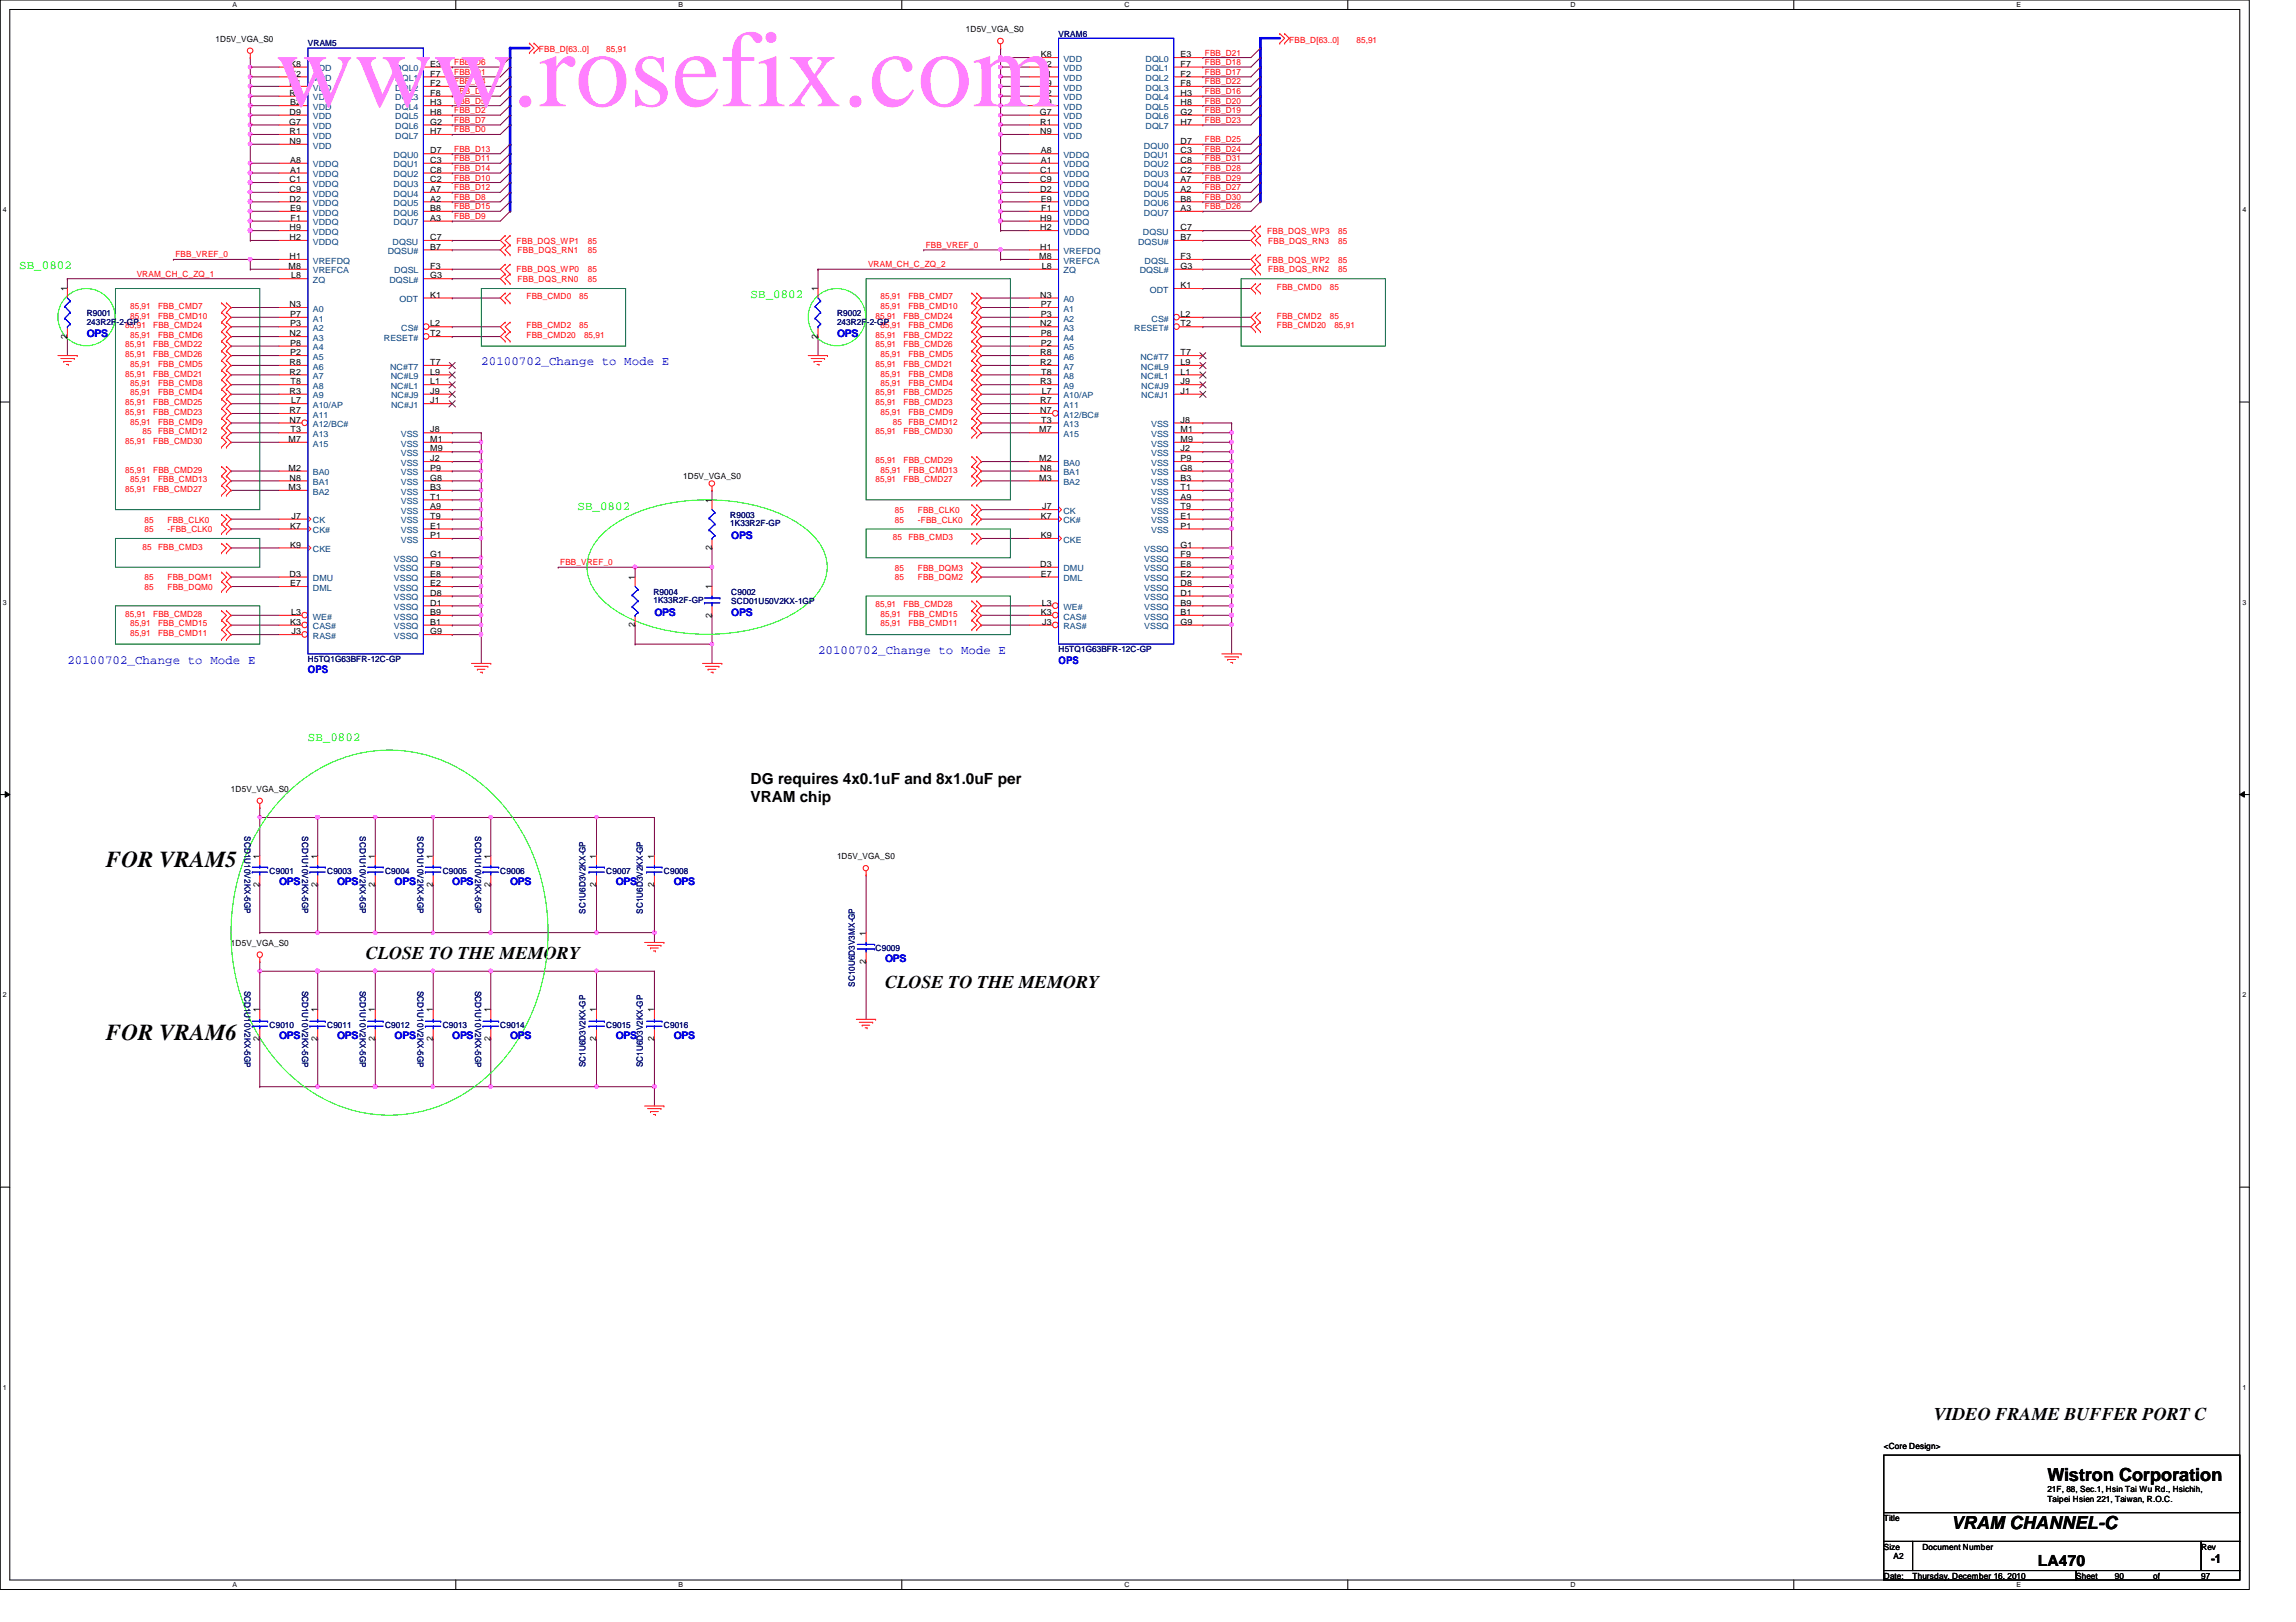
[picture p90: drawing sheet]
<svg xmlns="http://www.w3.org/2000/svg" width="297mm" height="210mm" viewBox="0 0 297 210" stroke-linecap="round" stroke-linejoin="round" font-family="sans-serif">
<defs><g id="words">
<text font-size="14.1" fill="#ff80ff" x="35.6" y="13.8">www.rosefix.com</text>
<g font-size="3">
<text x="13.7" y="112.2">FOR VRAM5</text>
<text x="13.7" y="134.6">FOR VRAM6</text>
</g>
<g font-size="2.3">
<text x="47.3" y="124.1">CLOSE TO THE MEMORY</text>
<text x="114.5" y="127.8">CLOSE TO THE MEMORY</text>
<text x="250.2" y="183.8">VIDEO FRAME BUFFER PORT C</text>
<text x="264.9" y="191.7">Wistron Corporation</text>
<text x="252.4" y="197.9">VRAM CHANNEL-C</text>
</g>
<g font-size="2">
<text x="97.1" y="101.4">DG requires 4x0.1uF and 8x1.0uF per</text>
<text x="97.1" y="103.8">VRAM chip</text>
<text x="263.6" y="202.6">LA470</text>
</g>
<g font-size="1.6" fill="#0f0">
<text x="2.5" y="34.8">SB_0802</text>
<text x="97.1" y="38.6">SB_0802</text>
<text x="74.7" y="66">SB_0802</text>
<text x="39.8" y="95.8">SB_0802</text>
</g>
<g font-size="1.6" fill="#00f">
<text x="62.3" y="47.3">20100702_Change to Mode E</text>
<text x="8.7" y="85.9">20100702_Change to Mode E</text>
<text x="105.8" y="84.6">20100702_Change to Mode E</text>
</g>
<text font-size="1.6" x="286" y="202.3">-1</text>
<g font-size="1.4" fill="#00f">
<text x="11.2" y="43.6">OPS</text>
<text x="108.3" y="43.6">OPS</text>
<text x="94.6" y="69.7">OPS</text>
<text x="84.7" y="79.7">OPS</text>
<text x="94.6" y="79.7">OPS</text>
<text x="39.8" y="87.1">OPS</text>
<text x="136.9" y="85.9">OPS</text>
<text x="36.1" y="114.5">OPS</text>
<text x="43.6" y="114.5">OPS</text>
<text x="51.1" y="114.5">OPS</text>
<text x="58.5" y="114.5">OPS</text>
<text x="66" y="114.5">OPS</text>
<text x="79.7" y="114.5">OPS</text>
<text x="87.2" y="114.5">OPS</text>
<text x="114.5" y="124.5">OPS</text>
<text x="36.1" y="134.4">OPS</text>
<text x="43.6" y="134.4">OPS</text>
<text x="51.1" y="134.4">OPS</text>
<text x="58.5" y="134.4">OPS</text>
<text x="66" y="134.4">OPS</text>
<text x="79.7" y="134.4">OPS</text>
<text x="87.2" y="134.4">OPS</text>
</g>
<g font-size="1.1">
<text x="27.9" y="5.4">1D5V_VGA_S0</text>
<text x="125" y="4.1">1D5V_VGA_S0</text>
<text x="37.5" y="11.1">N1</text>
<text x="37.5" y="9.9">K2</text>
<text x="37.5" y="8.6">K8</text>
<text x="55.7" y="8.6">E3</text>
<text x="55.7" y="11.1">F2</text>
<text x="55.7" y="9.9">F7</text>
<text x="134.6" y="9.9">N1</text>
<text x="134.6" y="11.1">R9</text>
<text x="134.7" y="8.6">K2</text>
<text x="134.7" y="7.4">K8</text>
<text x="152.7" y="7.4">E3</text>
<text x="152.7" y="9.9">F2</text>
<text x="152.7" y="8.6">F7</text>
<text x="152.7" y="11.1">F8</text>
<text x="37.4" y="16.1">G7</text>
<text x="37.5" y="14.9">D9</text>
<text x="37.5" y="17.4">R1</text>
<text x="37.5" y="12.4">R9</text>
<text x="37.5" y="13.6">B2</text>
<text x="55.7" y="12.4">F8</text>
<text x="55.7" y="16.1">G2</text>
<text x="55.7" y="13.6">H3</text>
<text x="55.7" y="17.4">H7</text>
<text x="55.7" y="14.9">H8</text>
<text x="134.5" y="14.9">G7</text>
<text x="134.6" y="13.6">D9</text>
<text x="134.6" y="17.4">N9</text>
<text x="134.6" y="16.1">R1</text>
<text x="134.7" y="12.4">B2</text>
<text x="152.7" y="14.9">G2</text>
<text x="152.7" y="12.4">H3</text>
<text x="152.7" y="16.1">H7</text>
<text x="152.7" y="13.6">H8</text>
<text x="37.5" y="23.6">C1</text>
<text x="37.5" y="18.6">N9</text>
<text x="37.5" y="22.4">A1</text>
<text x="37.5" y="21.1">A8</text>
<text x="55.7" y="23.6">C2</text>
<text x="55.7" y="21.1">C3</text>
<text x="55.7" y="22.4">C8</text>
<text x="55.7" y="19.9">D7</text>
<text x="134.6" y="22.4">C1</text>
<text x="134.6" y="23.6">C9</text>
<text x="134.7" y="21.1">A1</text>
<text x="134.7" y="19.9">A8</text>
<text x="152.7" y="23.6">A7</text>
<text x="152.7" y="22.4">C2</text>
<text x="152.7" y="19.9">C3</text>
<text x="152.7" y="21.1">C8</text>
<text x="152.7" y="18.6">D7</text>
<text x="37.5" y="24.8">C9</text>
<text x="37.5" y="26.1">D2</text>
<text x="37.5" y="29.8">H9</text>
<text x="37.5" y="27.3">E9</text>
<text x="37.6" y="28.6">F1</text>
<text x="55.7" y="26.1">A2</text>
<text x="55.7" y="28.6">A3</text>
<text x="55.7" y="24.8">A7</text>
<text x="55.7" y="27.3">B8</text>
<text x="134.6" y="24.8">D2</text>
<text x="134.6" y="29.8">H2</text>
<text x="134.6" y="28.6">H9</text>
<text x="134.7" y="26.1">E9</text>
<text x="134.7" y="27.3">F1</text>
<text x="152.7" y="24.8">A2</text>
<text x="152.7" y="27.3">A3</text>
<text x="152.7" y="26.1">B8</text>
<text x="152.7" y="29.8">C7</text>
<text x="37.3" y="34.8">M8</text>
<text x="37.5" y="33.5">H1</text>
<text x="37.5" y="31.1">H2</text>
<text x="55.7" y="32.3">B7</text>
<text x="55.7" y="31.1">C7</text>
<text x="55.7" y="34.8">F3</text>
<text x="134.4" y="33.5">M8</text>
<text x="134.6" y="32.3">H1</text>
<text x="134.8" y="34.8">L8</text>
<text x="152.7" y="31.1">B7</text>
<text x="152.7" y="33.5">F3</text>
<text x="152.7" y="34.8">G3</text>
<text x="8.7" y="37.7" transform="rotate(-90 8.7 37.7)">1</text>
<text x="37.5" y="39.8">N3</text>
<text x="37.5" y="41">P7</text>
<text x="37.7" y="36">L8</text>
<text x="55.7" y="36">G3</text>
<text x="55.7" y="38.5">K1</text>
<text x="105.8" y="37.7" transform="rotate(-90 105.8 37.7)">1</text>
<text x="134.6" y="38.5">N3</text>
<text x="134.7" y="41">P3</text>
<text x="134.7" y="39.8">P7</text>
<text x="152.7" y="37.3">K1</text>
<text x="152.7" y="41">L2</text>
<text x="8.7" y="43.8" transform="rotate(-90 8.7 43.8)">2</text>
<text x="37.5" y="43.5">N2</text>
<text x="37.5" y="47.2">R8</text>
<text x="37.5" y="46">P2</text>
<text x="37.5" y="42.2">P3</text>
<text x="37.5" y="44.7">P8</text>
<text x="55.7" y="42.2">L2</text>
<text x="55.7" y="43.5">T2</text>
<text x="55.7" y="47.2">T7</text>
<text x="105.8" y="43.8" transform="rotate(-90 105.8 43.8)">2</text>
<text x="134.6" y="42.2">N2</text>
<text x="134.6" y="47.2">R2</text>
<text x="134.6" y="46">R8</text>
<text x="134.7" y="44.7">P2</text>
<text x="134.7" y="43.5">P8</text>
<text x="152.7" y="47.2">L9</text>
<text x="152.7" y="42.2">T2</text>
<text x="152.7" y="46">T7</text>
<text x="37.5" y="48.5">R2</text>
<text x="37.5" y="51">R3</text>
<text x="37.5" y="53.5">R7</text>
<text x="37.6" y="49.7">T8</text>
<text x="37.7" y="52.2">L7</text>
<text x="55.7" y="52.2">J1</text>
<text x="55.7" y="51">J9</text>
<text x="55.7" y="49.7">L1</text>
<text x="55.7" y="48.5">L9</text>
<text x="134.6" y="53.5">N7</text>
<text x="134.6" y="49.7">R3</text>
<text x="134.6" y="52.2">R7</text>
<text x="134.7" y="48.5">T8</text>
<text x="134.8" y="51">L7</text>
<text x="152.7" y="51">J1</text>
<text x="152.7" y="49.7">J9</text>
<text x="152.7" y="48.5">L1</text>
<text x="37.3" y="57.2">M7</text>
<text x="37.5" y="54.7">N7</text>
<text x="37.6" y="56">T3</text>
<text x="55.7" y="59.7">J2</text>
<text x="55.7" y="56">J8</text>
<text x="55.7" y="57.2">M1</text>
<text x="55.7" y="58.4">M9</text>
<text x="134.4" y="59.7">M2</text>
<text x="134.4" y="56">M7</text>
<text x="134.7" y="54.7">T3</text>
<text x="152.7" y="58.4">J2</text>
<text x="152.7" y="54.7">J8</text>
<text x="152.7" y="56">M1</text>
<text x="152.7" y="57.2">M9</text>
<text x="152.7" y="59.7">P9</text>
<text x="37.3" y="60.9">M2</text>
<text x="37.3" y="63.4">M3</text>
<text x="37.5" y="62.2">N8</text>
<text x="55.7" y="65.9">A9</text>
<text x="55.7" y="63.4">B3</text>
<text x="55.7" y="62.2">G8</text>
<text x="55.7" y="60.9">P9</text>
<text x="55.7" y="64.6">T1</text>
<text x="88.4" y="62">1D5V_VGA_S0</text>
<text x="92.1" y="65.1" transform="rotate(-90 92.1 65.1)">1</text>
<text x="134.4" y="62.2">M3</text>
<text x="134.6" y="60.9">N8</text>
<text x="134.8" y="65.9">J7</text>
<text x="152.7" y="64.6">A9</text>
<text x="152.7" y="62.2">B3</text>
<text x="152.7" y="60.9">G8</text>
<text x="152.7" y="63.4">T1</text>
<text x="152.7" y="65.9">T9</text>
<text x="37.5" y="68.4">K7</text>
<text x="37.5" y="70.9">K9</text>
<text x="37.7" y="67.1">J7</text>
<text x="55.7" y="68.4">E1</text>
<text x="55.7" y="69.6">P1</text>
<text x="55.7" y="67.1">T9</text>
<text x="92.1" y="71.2" transform="rotate(-90 92.1 71.2)">2</text>
<text x="134.7" y="67.1">K7</text>
<text x="134.7" y="69.6">K9</text>
<text x="152.7" y="67.1">E1</text>
<text x="152.7" y="70.9">G1</text>
<text x="152.7" y="68.4">P1</text>
<text x="37.5" y="74.6">D3</text>
<text x="37.5" y="75.9">E7</text>
<text x="55.7" y="77.1">D8</text>
<text x="55.7" y="75.9">E2</text>
<text x="55.7" y="74.6">E8</text>
<text x="55.7" y="73.4">F9</text>
<text x="55.7" y="72.1">G1</text>
<text x="82.1" y="75" transform="rotate(-90 82.1 75)">1</text>
<text x="92.1" y="76.2" transform="rotate(-90 92.1 76.2)">1</text>
<text x="134.6" y="73.4">D3</text>
<text x="134.7" y="74.6">E7</text>
<text x="152.7" y="77.1">D1</text>
<text x="152.7" y="75.9">D8</text>
<text x="152.7" y="74.6">E2</text>
<text x="152.7" y="73.4">E8</text>
<text x="152.7" y="72.1">F9</text>
<text x="37.5" y="80.9">K3</text>
<text x="37.7" y="79.6">L3</text>
<text x="37.7" y="82.1">J3</text>
<text x="55.7" y="80.9">B1</text>
<text x="55.7" y="79.6">B9</text>
<text x="55.7" y="78.4">D1</text>
<text x="55.7" y="82.1">G9</text>
<text x="82.1" y="81.2" transform="rotate(-90 82.1 81.2)">2</text>
<text x="92.1" y="79.9" transform="rotate(-90 92.1 79.9)">2</text>
<text x="134.7" y="79.6">K3</text>
<text x="134.8" y="78.4">L3</text>
<text x="134.8" y="80.9">J3</text>
<text x="152.7" y="79.6">B1</text>
<text x="152.7" y="78.4">B9</text>
<text x="152.7" y="80.9">G9</text>
<text x="29.9" y="102.5">1D5V_VGA_S0</text>
<text x="33.6" y="111.1" transform="rotate(-90 33.6 111.1)">1</text>
<text x="41.1" y="111.1" transform="rotate(-90 41.1 111.1)">1</text>
<text x="48.5" y="111.1" transform="rotate(-90 48.5 111.1)">1</text>
<text x="56" y="111.1" transform="rotate(-90 56 111.1)">1</text>
<text x="63.5" y="111.1" transform="rotate(-90 63.5 111.1)">1</text>
<text x="77.1" y="111.1" transform="rotate(-90 77.1 111.1)">1</text>
<text x="84.6" y="111.1" transform="rotate(-90 84.6 111.1)">1</text>
<text x="108.3" y="111.2">1D5V_VGA_S0</text>
<text x="33.6" y="114.8" transform="rotate(-90 33.6 114.8)">2</text>
<text x="41.1" y="114.8" transform="rotate(-90 41.1 114.8)">2</text>
<text x="48.5" y="114.8" transform="rotate(-90 48.5 114.8)">2</text>
<text x="56" y="114.8" transform="rotate(-90 56 114.8)">2</text>
<text x="63.5" y="114.8" transform="rotate(-90 63.5 114.8)">2</text>
<text x="77.1" y="114.8" transform="rotate(-90 77.1 114.8)">2</text>
<text x="84.6" y="114.8" transform="rotate(-90 84.6 114.8)">2</text>
<text x="29.9" y="122.4">1D5V_VGA_S0</text>
<text x="112" y="124.7" transform="rotate(-90 112 124.7)">2</text>
<text x="112" y="121.1" transform="rotate(-90 112 121.1)">1</text>
<text x="33.6" y="131" transform="rotate(-90 33.6 131)">1</text>
<text x="41.1" y="131" transform="rotate(-90 41.1 131)">1</text>
<text x="48.5" y="131" transform="rotate(-90 48.5 131)">1</text>
<text x="56" y="131" transform="rotate(-90 56 131)">1</text>
<text x="63.5" y="131" transform="rotate(-90 63.5 131)">1</text>
<text x="77.1" y="131" transform="rotate(-90 77.1 131)">1</text>
<text x="84.6" y="131" transform="rotate(-90 84.6 131)">1</text>
<text x="33.6" y="134.7" transform="rotate(-90 33.6 134.7)">2</text>
<text x="41.1" y="134.7" transform="rotate(-90 41.1 134.7)">2</text>
<text x="48.5" y="134.7" transform="rotate(-90 48.5 134.7)">2</text>
<text x="56" y="134.7" transform="rotate(-90 56 134.7)">2</text>
<text x="63.5" y="134.7" transform="rotate(-90 63.5 134.7)">2</text>
<text x="77.1" y="134.7" transform="rotate(-90 77.1 134.7)">2</text>
<text x="84.6" y="134.7" transform="rotate(-90 84.6 134.7)">2</text>
<text x="243.7" y="187.5">&lt;Core Design&gt;</text>
<text x="243.7" y="196.8">Title</text>
<text x="264.9" y="193.1">21F, 88, Sec.1, Hsin Tai Wu Rd., Hsichih,</text>
<text x="264.9" y="194.4">Taipei Hsien 221, Taiwan, R.O.C.</text>
<text x="243.7" y="200.5">Size</text>
<text x="245" y="201.8">A2</text>
<text x="248.7" y="200.5">Document Number</text>
<text x="284.8" y="200.5">Rev</text>
<text x="243.7" y="204.3">Date:</text>
<text x="247.4" y="204.3">Thursday, December 16, 2010</text>
<text x="268.6" y="204.3">Sheet</text>
<text x="273.6" y="204.3">90</text>
<text x="278.6" y="204.3">of</text>
<text x="284.8" y="204.3">97</text>
</g>
<g font-size="1.1" fill="#000080">
<text x="136.9" y="4.8">VRAM6</text>
<text x="39.8" y="6">VRAM5</text>
<text x="11.2" y="40.9">R9001</text>
<text x="11.2" y="42">243R2F-2-GP</text>
<text x="108.3" y="40.9">R9002</text>
<text x="108.3" y="42">243R2F-2-GP</text>
<text x="94.5" y="67">R9003</text>
<text x="94.5" y="68.1">1K33R2F-GP</text>
<text x="84.5" y="77">R9004</text>
<text x="94.6" y="77">C9002</text>
<text x="84.5" y="78.1">1K33R2F-GP</text>
<text x="94.6" y="78.2">SCD01U50V2KX-1GP</text>
<text x="39.8" y="85.7">H5TQ1G63BFR-12C-GP</text>
<text x="136.9" y="84.4">H5TQ1G63BFR-12C-GP</text>
<text x="31.6" y="108.2" transform="rotate(90 31.6 108.2)">SCD1U10V2KX-5GP</text>
<text x="34.9" y="113.1">C9001</text>
<text x="39.1" y="108.2" transform="rotate(90 39.1 108.2)">SCD1U10V2KX-5GP</text>
<text x="42.3" y="113.1">C9003</text>
<text x="46.6" y="108.2" transform="rotate(90 46.6 108.2)">SCD1U10V2KX-5GP</text>
<text x="49.8" y="113.1">C9004</text>
<text x="54" y="108.2" transform="rotate(90 54 108.2)">SCD1U10V2KX-5GP</text>
<text x="57.3" y="113.1">C9005</text>
<text x="61.5" y="108.2" transform="rotate(90 61.5 108.2)">SCD1U10V2KX-5GP</text>
<text x="64.7" y="113.1">C9006</text>
<text x="78.4" y="113.1">C9007</text>
<text x="85.9" y="113.1">C9008</text>
<text x="75.7" y="118.2" transform="rotate(-90 75.7 118.2)">SC1U6D3V2KX-GP</text>
<text x="83.2" y="118.2" transform="rotate(-90 83.2 118.2)">SC1U6D3V2KX-GP</text>
<text x="113.3" y="123">C9009</text>
<text x="31.6" y="128.2" transform="rotate(90 31.6 128.2)">SCD1U10V2KX-5GP</text>
<text x="39.1" y="128.2" transform="rotate(90 39.1 128.2)">SCD1U10V2KX-5GP</text>
<text x="46.6" y="128.2" transform="rotate(90 46.6 128.2)">SCD1U10V2KX-5GP</text>
<text x="54" y="128.2" transform="rotate(90 54 128.2)">SCD1U10V2KX-5GP</text>
<text x="61.5" y="128.2" transform="rotate(90 61.5 128.2)">SCD1U10V2KX-5GP</text>
<text x="110.6" y="127.7" transform="rotate(-90 110.6 127.7)">SC10U6D3V3MX-GP</text>
<text x="34.9" y="133">C9010</text>
<text x="42.3" y="133">C9011</text>
<text x="49.8" y="133">C9012</text>
<text x="57.3" y="133">C9013</text>
<text x="64.7" y="133">C9014</text>
<text x="78.4" y="133">C9015</text>
<text x="85.9" y="133">C9016</text>
<text x="75.7" y="138.1" transform="rotate(-90 75.7 138.1)">SC1U6D3V2KX-GP</text>
<text x="83.2" y="138.1" transform="rotate(-90 83.2 138.1)">SC1U6D3V2KX-GP</text>
</g>
<g font-size="1.1" fill="#f00">
<text x="166.8" y="5.5">FBB_D[63..0]</text>
<text x="175.5" y="5.5">85,91</text>
<text x="58.8" y="8.4">FBB_D6</text>
<text x="58.8" y="9.7">FBB_D1</text>
<text x="58.8" y="10.9">FBB_D4</text>
<text x="69.7" y="6.8">FBB_D[63..0]</text>
<text x="78.4" y="6.8">85,91</text>
<text x="155.9" y="7.2">FBB_D21</text>
<text x="155.9" y="8.4">FBB_D18</text>
<text x="155.9" y="10.9">FBB_D22</text>
<text x="155.9" y="9.7">FBB_D17</text>
<text x="58.8" y="13.4">FBB_D5</text>
<text x="58.8" y="14.6">FBB_D2</text>
<text x="58.8" y="15.9">FBB_D7</text>
<text x="58.8" y="17.1">FBB_D0</text>
<text x="58.8" y="12.2">FBB_D3</text>
<text x="155.9" y="12.2">FBB_D16</text>
<text x="155.9" y="13.4">FBB_D20</text>
<text x="155.9" y="14.6">FBB_D19</text>
<text x="155.9" y="15.9">FBB_D23</text>
<text x="58.8" y="19.6">FBB_D13</text>
<text x="58.8" y="20.9">FBB_D11</text>
<text x="58.8" y="22.1">FBB_D14</text>
<text x="58.8" y="23.4">FBB_D10</text>
<text x="155.9" y="18.4">FBB_D25</text>
<text x="155.9" y="19.6">FBB_D24</text>
<text x="155.9" y="20.9">FBB_D31</text>
<text x="155.9" y="22.1">FBB_D28</text>
<text x="155.9" y="23.4">FBB_D29</text>
<text x="58.8" y="24.6">FBB_D12</text>
<text x="58.8" y="25.9">FBB_D8</text>
<text x="58.8" y="27.1">FBB_D15</text>
<text x="58.8" y="28.4">FBB_D9</text>
<text x="155.9" y="24.6">FBB_D27</text>
<text x="155.9" y="25.9">FBB_D30</text>
<text x="155.9" y="27.1">FBB_D26</text>
<text x="17.7" y="35.8">VRAM_CH_C_ZQ_1</text>
<text x="22.7" y="33.3">FBB_VREF_0</text>
<text x="66.8" y="31.5">FBB_DQS_WP1</text>
<text x="66.8" y="35.3">FBB_DQS_WP0</text>
<text x="67" y="32.8">FBB_DQS_RN1</text>
<text x="76.1" y="32.8">85</text>
<text x="76.1" y="31.5">85</text>
<text x="76.1" y="35.3">85</text>
<text x="112.3" y="34.6">VRAM_CH_C_ZQ_2</text>
<text x="119.8" y="32.1">FBB_VREF_0</text>
<text x="164" y="30.3">FBB_DQS_WP3</text>
<text x="164" y="34">FBB_DQS_WP2</text>
<text x="164.1" y="31.5">FBB_DQS_RN3</text>
<text x="164.1" y="35.3">FBB_DQS_RN2</text>
<text x="173.1" y="30.3">85</text>
<text x="173.1" y="34">85</text>
<text x="173.1" y="31.5">85</text>
<text x="173.1" y="35.3">85</text>
<text x="16.8" y="40">85,91</text>
<text x="16.8" y="41.2">85,91</text>
<text x="20.4" y="40">FBB_CMD7</text>
<text x="20.4" y="41.2">FBB_CMD10</text>
<text x="67" y="36.5">FBB_DQS_RN0</text>
<text x="68.1" y="38.7">FBB_CMD0</text>
<text x="74.9" y="38.7">85</text>
<text x="76.1" y="36.5">85</text>
<text x="113.3" y="41.2">85,91</text>
<text x="113.9" y="38.7">85,91</text>
<text x="113.9" y="40">85,91</text>
<text x="116.9" y="41.2">FBB_CMD24</text>
<text x="117.5" y="38.7">FBB_CMD7</text>
<text x="117.5" y="40">FBB_CMD10</text>
<text x="165.2" y="41.2">FBB_CMD2</text>
<text x="165.2" y="37.5">FBB_CMD0</text>
<text x="172" y="41.2">85</text>
<text x="172" y="37.5">85</text>
<text x="16.2" y="42.5">85,91</text>
<text x="16.2" y="46.2">85,91</text>
<text x="16.2" y="45">85,91</text>
<text x="16.8" y="47.5">85,91</text>
<text x="16.8" y="43.7">85,91</text>
<text x="19.8" y="42.5">FBB_CMD24</text>
<text x="19.8" y="46.2">FBB_CMD26</text>
<text x="19.8" y="45">FBB_CMD22</text>
<text x="20.4" y="47.5">FBB_CMD5</text>
<text x="20.4" y="43.7">FBB_CMD6</text>
<text x="68.1" y="43.7">FBB_CMD20</text>
<text x="68.1" y="42.5">FBB_CMD2</text>
<text x="74.9" y="42.5">85</text>
<text x="75.6" y="43.7">85,91</text>
<text x="113.3" y="47.5">85,91</text>
<text x="113.3" y="45">85,91</text>
<text x="113.3" y="43.7">85,91</text>
<text x="113.9" y="46.2">85,91</text>
<text x="113.9" y="42.5">85,91</text>
<text x="116.9" y="47.5">FBB_CMD21</text>
<text x="116.9" y="45">FBB_CMD26</text>
<text x="116.9" y="43.7">FBB_CMD22</text>
<text x="117.5" y="46.2">FBB_CMD5</text>
<text x="117.5" y="42.5">FBB_CMD6</text>
<text x="165.2" y="42.5">FBB_CMD20</text>
<text x="172.6" y="42.5">85,91</text>
<text x="16.2" y="53.7">85,91</text>
<text x="16.2" y="48.7">85,91</text>
<text x="16.2" y="52.5">85,91</text>
<text x="16.8" y="51.2">85,91</text>
<text x="16.8" y="50">85,91</text>
<text x="19.8" y="53.7">FBB_CMD23</text>
<text x="19.8" y="48.7">FBB_CMD21</text>
<text x="19.8" y="52.5">FBB_CMD25</text>
<text x="20.4" y="51.2">FBB_CMD4</text>
<text x="20.4" y="50">FBB_CMD8</text>
<text x="113.3" y="52.5">85,91</text>
<text x="113.3" y="51.2">85,91</text>
<text x="113.9" y="50">85,91</text>
<text x="113.9" y="48.7">85,91</text>
<text x="113.9" y="53.7">85,91</text>
<text x="116.9" y="52.5">FBB_CMD23</text>
<text x="116.9" y="51.2">FBB_CMD25</text>
<text x="117.5" y="50">FBB_CMD4</text>
<text x="117.5" y="48.7">FBB_CMD8</text>
<text x="117.5" y="53.7">FBB_CMD9</text>
<text x="16.2" y="57.4">85,91</text>
<text x="16.8" y="54.9">85,91</text>
<text x="18.5" y="56.2">85</text>
<text x="19.8" y="57.4">FBB_CMD30</text>
<text x="20.4" y="54.9">FBB_CMD9</text>
<text x="20.4" y="56.2">FBB_CMD12</text>
<text x="113.3" y="59.9">85,91</text>
<text x="113.3" y="56.2">85,91</text>
<text x="115.5" y="54.9">85</text>
<text x="116.9" y="59.9">FBB_CMD29</text>
<text x="116.9" y="56.2">FBB_CMD30</text>
<text x="117.5" y="54.9">FBB_CMD12</text>
<text x="16.2" y="63.6">85,91</text>
<text x="16.2" y="61.2">85,91</text>
<text x="16.8" y="62.4">85,91</text>
<text x="19.8" y="63.6">FBB_CMD27</text>
<text x="19.8" y="61.2">FBB_CMD29</text>
<text x="20.4" y="62.4">FBB_CMD13</text>
<text x="113.3" y="62.4">85,91</text>
<text x="113.9" y="61.2">85,91</text>
<text x="116.9" y="62.4">FBB_CMD27</text>
<text x="117.5" y="61.2">FBB_CMD13</text>
<text x="18.5" y="71.1">85</text>
<text x="18.7" y="67.6">85</text>
<text x="18.7" y="68.9">85</text>
<text x="20.4" y="71.1">FBB_CMD3</text>
<text x="21.7" y="67.6">FBB_CLK0</text>
<text x="21.7" y="68.9">-FBB_CLK0</text>
<text x="115.5" y="69.8">85</text>
<text x="115.8" y="66.4">85</text>
<text x="115.8" y="67.6">85</text>
<text x="117.5" y="69.8">FBB_CMD3</text>
<text x="118.7" y="66.4">FBB_CLK0</text>
<text x="118.7" y="67.6">-FBB_CLK0</text>
<text x="18.7" y="75.1">85</text>
<text x="18.7" y="76.3">85</text>
<text x="21.7" y="75.1">FBB_DQM1</text>
<text x="21.7" y="76.3">FBB_DQM0</text>
<text x="72.5" y="73.2">FBB_VREF_0</text>
<text x="115.8" y="75.1">85</text>
<text x="115.8" y="73.9">85</text>
<text x="118.7" y="75.1">FBB_DQM2</text>
<text x="118.7" y="73.9">FBB_DQM3</text>
<text x="16.2" y="79.8">85,91</text>
<text x="16.8" y="82.3">85,91</text>
<text x="16.8" y="81.1">85,91</text>
<text x="19.8" y="79.8">FBB_CMD28</text>
<text x="20.4" y="82.3">FBB_CMD11</text>
<text x="20.4" y="81.1">FBB_CMD15</text>
<text x="113.3" y="78.6">85,91</text>
<text x="113.9" y="81.1">85,91</text>
<text x="113.9" y="79.8">85,91</text>
<text x="116.9" y="78.6">FBB_CMD28</text>
<text x="117.5" y="81.1">FBB_CMD11</text>
<text x="117.5" y="79.8">FBB_CMD15</text>
</g>
<g font-size="1.1" fill="#004080">
<text x="40.5" y="10.5">VDD</text>
<text x="40.5" y="9.2">VDD</text>
<text x="40.5" y="11.7">VDD</text>
<text x="51.1" y="9.2">DQL0</text>
<text x="51.1" y="11.7">DQL2</text>
<text x="51.1" y="10.5">DQL1</text>
<text x="137.6" y="9.2">VDD</text>
<text x="137.6" y="8">VDD</text>
<text x="137.6" y="10.5">VDD</text>
<text x="137.6" y="11.7">VDD</text>
<text x="148.2" y="8">DQL0</text>
<text x="148.2" y="10.5">DQL2</text>
<text x="148.2" y="9.2">DQL1</text>
<text x="148.2" y="11.7">DQL3</text>
<text x="40.5" y="14.2">VDD</text>
<text x="40.5" y="15.5">VDD</text>
<text x="40.5" y="16.7">VDD</text>
<text x="40.5" y="17.9">VDD</text>
<text x="40.5" y="13">VDD</text>
<text x="51.1" y="13">DQL3</text>
<text x="51.1" y="16.7">DQL6</text>
<text x="51.1" y="14.2">DQL4</text>
<text x="51.1" y="17.9">DQL7</text>
<text x="51.1" y="15.5">DQL5</text>
<text x="137.6" y="13">VDD</text>
<text x="137.6" y="14.2">VDD</text>
<text x="137.6" y="15.5">VDD</text>
<text x="137.6" y="17.9">VDD</text>
<text x="137.6" y="16.7">VDD</text>
<text x="148.2" y="15.5">DQL6</text>
<text x="148.2" y="13">DQL4</text>
<text x="148.2" y="16.7">DQL7</text>
<text x="148.2" y="14.2">DQL5</text>
<text x="40.5" y="22.9">VDDQ</text>
<text x="40.5" y="21.7">VDDQ</text>
<text x="40.5" y="19.2">VDD</text>
<text x="50.9" y="21.7">DQU1</text>
<text x="50.9" y="22.9">DQU2</text>
<text x="50.9" y="20.4">DQU0</text>
<text x="137.6" y="21.7">VDDQ</text>
<text x="137.6" y="20.4">VDDQ</text>
<text x="137.6" y="22.9">VDDQ</text>
<text x="148" y="22.9">DQU3</text>
<text x="148" y="20.4">DQU1</text>
<text x="148" y="21.7">DQU2</text>
<text x="148" y="19.2">DQU0</text>
<text x="40.5" y="24.2">VDDQ</text>
<text x="40.5" y="25.4">VDDQ</text>
<text x="40.5" y="26.7">VDDQ</text>
<text x="40.5" y="27.9">VDDQ</text>
<text x="40.5" y="29.2">VDDQ</text>
<text x="50.9" y="26.7">DQU5</text>
<text x="50.9" y="29.2">DQU7</text>
<text x="50.9" y="25.4">DQU4</text>
<text x="50.9" y="27.9">DQU6</text>
<text x="50.9" y="24.2">DQU3</text>
<text x="137.6" y="24.2">VDDQ</text>
<text x="137.6" y="25.4">VDDQ</text>
<text x="137.6" y="26.7">VDDQ</text>
<text x="137.6" y="27.9">VDDQ</text>
<text x="137.6" y="29.2">VDDQ</text>
<text x="148" y="25.4">DQU5</text>
<text x="148" y="27.9">DQU7</text>
<text x="148" y="24.2">DQU4</text>
<text x="148" y="26.7">DQU6</text>
<text x="40.5" y="34.1">VREFDQ</text>
<text x="40.5" y="31.7">VDDQ</text>
<text x="40.5" y="30.4">VDDQ</text>
<text x="40.5" y="35.4">VREFCA</text>
<text x="50.2" y="32.9">DQSU#</text>
<text x="50.8" y="31.7">DQSU</text>
<text x="51" y="35.4">DQSL</text>
<text x="137.6" y="32.9">VREFDQ</text>
<text x="137.6" y="30.4">VDDQ</text>
<text x="137.6" y="35.4">ZQ</text>
<text x="137.6" y="34.1">VREFCA</text>
<text x="147.2" y="31.7">DQSU#</text>
<text x="147.4" y="35.4">DQSL#</text>
<text x="147.9" y="30.4">DQSU</text>
<text x="148.1" y="34.1">DQSL</text>
<text x="40.5" y="36.6">ZQ</text>
<text x="40.5" y="40.3">A0</text>
<text x="40.5" y="41.6">A1</text>
<text x="50.4" y="36.6">DQSL#</text>
<text x="51.7" y="39.1">ODT</text>
<text x="137.6" y="39.1">A0</text>
<text x="137.6" y="41.6">A2</text>
<text x="137.6" y="40.3">A1</text>
<text x="148.8" y="37.9">ODT</text>
<text x="149" y="41.6">CS#</text>
<text x="40.5" y="44.1">A3</text>
<text x="40.5" y="46.6">A5</text>
<text x="40.5" y="42.8">A2</text>
<text x="40.5" y="45.3">A4</text>
<text x="40.5" y="47.8">A6</text>
<text x="49.7" y="44.1">RESET#</text>
<text x="50.5" y="47.8">NC#T7</text>
<text x="51.9" y="42.8">CS#</text>
<text x="137.6" y="42.8">A3</text>
<text x="137.6" y="45.3">A5</text>
<text x="137.6" y="44.1">A4</text>
<text x="137.6" y="47.8">A7</text>
<text x="137.6" y="46.6">A6</text>
<text x="146.7" y="42.8">RESET#</text>
<text x="147.5" y="46.6">NC#T7</text>
<text x="147.6" y="47.8">NC#L9</text>
<text x="40.5" y="52.8">A10/AP</text>
<text x="40.5" y="49.1">A7</text>
<text x="40.5" y="51.6">A9</text>
<text x="40.5" y="50.3">A8</text>
<text x="50.5" y="50.3">NC#L1</text>
<text x="50.5" y="49.1">NC#L9</text>
<text x="50.6" y="52.8">NC#J1</text>
<text x="50.6" y="51.6">NC#J9</text>
<text x="137.6" y="51.6">A10/AP</text>
<text x="137.6" y="50.3">A9</text>
<text x="137.6" y="52.8">A11</text>
<text x="137.6" y="49.1">A8</text>
<text x="147.6" y="49.1">NC#L1</text>
<text x="147.7" y="51.6">NC#J1</text>
<text x="147.7" y="50.3">NC#J9</text>
<text x="40.5" y="57.8">A15</text>
<text x="40.5" y="55.3">A12/BC#</text>
<text x="40.5" y="54.1">A11</text>
<text x="40.5" y="56.6">A13</text>
<text x="51.9" y="56.6">VSS</text>
<text x="51.9" y="57.8">VSS</text>
<text x="51.9" y="59">VSS</text>
<text x="137.6" y="56.6">A15</text>
<text x="137.6" y="54.1">A12/BC#</text>
<text x="137.6" y="55.3">A13</text>
<text x="148.9" y="59">VSS</text>
<text x="148.9" y="55.3">VSS</text>
<text x="148.9" y="56.6">VSS</text>
<text x="148.9" y="57.8">VSS</text>
<text x="40.5" y="61.5">BA0</text>
<text x="40.5" y="64">BA2</text>
<text x="40.5" y="62.8">BA1</text>
<text x="51.9" y="64">VSS</text>
<text x="51.9" y="62.8">VSS</text>
<text x="51.9" y="60.3">VSS</text>
<text x="51.9" y="61.5">VSS</text>
<text x="51.9" y="65.2">VSS</text>
<text x="137.6" y="60.3">BA0</text>
<text x="137.6" y="62.8">BA2</text>
<text x="137.6" y="61.5">BA1</text>
<text x="148.9" y="65.2">VSS</text>
<text x="148.9" y="62.8">VSS</text>
<text x="148.9" y="61.5">VSS</text>
<text x="148.9" y="60.3">VSS</text>
<text x="148.9" y="64">VSS</text>
<text x="40.5" y="67.7">CK</text>
<text x="40.5" y="69">CK#</text>
<text x="40.5" y="71.5">CKE</text>
<text x="51.9" y="66.5">VSS</text>
<text x="51.9" y="69">VSS</text>
<text x="51.9" y="70.2">VSS</text>
<text x="51.9" y="67.7">VSS</text>
<text x="137.6" y="66.5">CK</text>
<text x="137.6" y="67.7">CK#</text>
<text x="137.6" y="70.2">CKE</text>
<text x="148" y="71.5">VSSQ</text>
<text x="148.9" y="67.7">VSS</text>
<text x="148.9" y="69">VSS</text>
<text x="148.9" y="66.5">VSS</text>
<text x="40.5" y="75.2">DMU</text>
<text x="40.5" y="76.5">DML</text>
<text x="51" y="77.7">VSSQ</text>
<text x="51" y="76.5">VSSQ</text>
<text x="51" y="75.2">VSSQ</text>
<text x="51" y="74">VSSQ</text>
<text x="51" y="72.7">VSSQ</text>
<text x="137.6" y="74">DMU</text>
<text x="137.6" y="75.2">DML</text>
<text x="148" y="77.7">VSSQ</text>
<text x="148" y="76.5">VSSQ</text>
<text x="148" y="75.2">VSSQ</text>
<text x="148" y="74">VSSQ</text>
<text x="148" y="72.7">VSSQ</text>
<text x="40.5" y="82.7">RAS#</text>
<text x="40.5" y="81.4">CAS#</text>
<text x="40.5" y="80.2">WE#</text>
<text x="51" y="81.4">VSSQ</text>
<text x="51" y="80.2">VSSQ</text>
<text x="51" y="79">VSSQ</text>
<text x="51" y="82.7">VSSQ</text>
<text x="137.6" y="81.4">RAS#</text>
<text x="137.6" y="80.2">CAS#</text>
<text x="137.6" y="79">WE#</text>
<text x="148" y="80.2">VSSQ</text>
<text x="148" y="79">VSSQ</text>
<text x="148" y="81.4">VSSQ</text>
</g>
<g font-size=".9">
<text x="30.1" y=".9">A</text>
<text x="87.8" y=".9">B</text>
<text x="145.5" y=".9">C</text>
<text x="203.2" y=".9">D</text>
<text x="260.9" y=".9">E</text>
<text x=".4" y="27.4">4</text>
<text x="290.1" y="27.4">4</text>
<text x=".4" y="78.2">3</text>
<text x="290.1" y="78.2">3</text>
<text x=".4" y="129">2</text>
<text x="290.1" y="129">2</text>
<text x=".4" y="179.8">1</text>
<text x="290.1" y="179.8">1</text>
<text x="30.1" y="205.4">A</text>
<text x="87.8" y="205.4">B</text>
<text x="145.5" y="205.4">C</text>
<text x="203.2" y="205.4">D</text>
<text x="260.9" y="205.4">E</text>
</g>
</g></defs>
<path d="M0 0h291v205.7h-291zM1.3 1.2h288.5v203.3h-288.5z" fill="none" stroke="#000" stroke-width=".13"/>
<g fill="#fff">
<path d="M30.1 .1h.5v1h-.5z"/>
<path d="M30.1 204.6h.5v1h-.5z"/>
</g>
<path d="M59 0v1.2M59 204.5v1.2" fill="none" stroke="#000" stroke-width=".13"/>
<g fill="#fff">
<path d="M87.8 .1h.6v1h-.6z"/>
<path d="M87.8 204.6h.6v1h-.6z"/>
</g>
<path d="M116.7 0v1.2M116.7 204.5v1.2" fill="none" stroke="#000" stroke-width=".13"/>
<g fill="#fff">
<path d="M145.5 .1h.6v1h-.6z"/>
<path d="M145.5 204.6h.6v1h-.6z"/>
</g>
<path d="M174.4 0v1.2M174.4 204.5v1.2" fill="none" stroke="#000" stroke-width=".13"/>
<g fill="#fff">
<path d="M203.2 .1h.6v1h-.6z"/>
<path d="M203.2 204.6h.6v1h-.6z"/>
</g>
<path d="M232.1 0v1.2M232.1 204.5v1.2" fill="none" stroke="#000" stroke-width=".13"/>
<g fill="#fff">
<path d="M260.9 .1h.6v1h-.6z"/>
<path d="M260.9 204.6h.6v1h-.6z"/>
<path d="M.4 26.6h.5v1h-.5z"/>
<path d="M290.1 26.6h.5v1h-.5z"/>
<path d="M.4 77.4h.5v1h-.5z"/>
<path d="M290.1 77.4h.5v1h-.5z"/>
</g>
<path d="M0 52h1.3M289.8 52h1.2" fill="none" stroke="#000" stroke-width=".13"/>
<g fill="#fff">
<path d="M.4 128.2h.5v1h-.5z"/>
<path d="M290.1 128.2h.5v1h-.5z"/>
</g>
<path d="M0 102.8h1.3M.7 102.4l.6 .4-.6 .4zM289.8 102.8l.6-.4v.8zM289.8 102.8h1.2" fill="none" stroke="#000" stroke-width=".13"/>
<path d="M.7 102.4l.6 .4-.6 .4zM289.8 102.8l.6-.4v.8z" fill="#000"/>
<g fill="#fff">
<path d="M.4 179h.5v1h-.5z"/>
<path d="M290.1 179h.5v1h-.5z"/>
</g>
<path d="M0 153.6h1.3M289.8 153.6h1.2" fill="none" stroke="#000" stroke-width=".13"/>
<path d="M33.6 120.7h.1M33.6 120.7h7.5M41.1 140.6h.1M41.1 140.6h7.5" fill="none" stroke="#800040" stroke-width=".13"/>
<path d="M48.4 140.4h.3l.1 .2-.1 .2h-.2h-.1z" fill-rule="evenodd" fill="#f0f"/>
<path d="M48.4 140.4h.3l.1 .2-.1 .2h-.2h-.1z" fill="none" stroke="#f0f" stroke-width=".13"/>
<path d="M41.1 125.7h.1M41.1 125.7v5M48.6 134.4h.1M48.6 134.4v6.2M63.5 125.7h.1M63.5 125.7v5M48.6 140.6h.1M48.6 140.6h7.4" fill="none" stroke="#800040" stroke-width=".13"/>
<path d="M48.4 140.4h.3l.1 .2-.1 .2h-.2h-.1z" fill-rule="evenodd" fill="#f0f"/>
<path d="M48.4 140.4h.3l.1 .2-.1 .2h-.2h-.1z" fill="none" stroke="#f0f" stroke-width=".13"/>
<path d="M41.1 134.4h.1M41.1 134.4v6.2M56 125.7h.1M56 125.7v5M63.5 134.4h.1M63.5 134.4v6.2" fill="none" stroke="#800040" stroke-width=".13"/>
<path d="M40.9 140.4h.3l.1 .2-.1 .2h-.1h-.2z" fill-rule="evenodd" fill="#f0f"/>
<path d="M40.9 140.4h.3l.1 .2-.1 .2h-.1h-.2z" fill="none" stroke="#f0f" stroke-width=".13"/>
<path d="M56 134.4h.1M56 134.4v6.2M56 140.6h.1M56 140.6h7.5" fill="none" stroke="#800040" stroke-width=".13"/>
<path d="M55.9 140.4h.2l.1 .2-.1 .2h-.1h-.1z" fill-rule="evenodd" fill="#f0f"/>
<path d="M55.9 140.4h.2l.1 .2-.1 .2h-.1h-.1z" fill="none" stroke="#f0f" stroke-width=".13"/>
<path d="M84.7 105.8h.1M84.7 105.8v4.9M33.6 125.7h.1M33.6 125.7h7.5M48.6 125.7h.1M48.6 125.7v5" fill="none" stroke="#800040" stroke-width=".13"/>
<path d="M40.9 125.5h.3l.1 .1-.1 .2-.1 .1-.2-.1z" fill-rule="evenodd" fill="#f0f"/>
<path d="M40.9 125.5h.3l.1 .1-.1 .2-.1 .1-.2-.1z" fill="none" stroke="#f0f" stroke-width=".13"/>
<path d="M33.5 125.5h.2l.1 .1-.1 .2-.1 .1-.1-.1z" fill-rule="evenodd" fill="#f0f"/>
<path d="M33.5 125.5h.2l.1 .1-.1 .2-.1 .1-.1-.1z" fill="none" stroke="#f0f" stroke-width=".13"/>
<path d="M33.6 125.7h.1M33.6 125.7v5M41.1 125.7h.1M41.1 125.7h7.5" fill="none" stroke="#800040" stroke-width=".13"/>
<path d="M40.9 125.5h.3l.1 .1-.1 .2-.1 .1-.2-.1z" fill-rule="evenodd" fill="#f0f"/>
<path d="M40.9 125.5h.3l.1 .1-.1 .2-.1 .1-.2-.1z" fill="none" stroke="#f0f" stroke-width=".13"/>
<path d="M48.6 125.7h.1M48.6 125.7h7.4" fill="none" stroke="#800040" stroke-width=".13"/>
<path d="M48.4 125.5h.3l.1 .1-.1 .2-.2 .1-.1-.1z" fill-rule="evenodd" fill="#f0f"/>
<path d="M48.4 125.5h.3l.1 .1-.1 .2-.2 .1-.1-.1z" fill="none" stroke="#f0f" stroke-width=".13"/>
<path d="M56 125.7h.1M56 125.7h7.5M77.2 125.7h.1M77.2 125.7v5" fill="none" stroke="#800040" stroke-width=".13"/>
<path d="M55.9 125.5h.2l.1 .1-.1 .2-.1 .1-.1-.1z" fill-rule="evenodd" fill="#f0f"/>
<path d="M55.9 125.5h.2l.1 .1-.1 .2-.1 .1-.1-.1z" fill="none" stroke="#f0f" stroke-width=".13"/>
<path d="M56 105.8h.1M56 105.8v4.9M56 105.8h7.5M63.5 114.5h.1M63.5 114.5v6.2" fill="none" stroke="#800040" stroke-width=".13"/>
<path d="M55.9 105.6h.2l.1 .1-.1 .2-.1 .1-.1-.1z" fill-rule="evenodd" fill="#f0f"/>
<path d="M55.9 105.6h.2l.1 .1-.1 .2-.1 .1-.1-.1z" fill="none" stroke="#f0f" stroke-width=".13"/>
<path d="M33.6 105.8h.1M33.6 105.8v4.9M41.1 114.5h.1M41.1 114.5v6.2M41.1 120.7h.1M41.1 120.7h7.5" fill="none" stroke="#800040" stroke-width=".13"/>
<path d="M40.9 120.5h.3l.1 .2-.1 .1-.1 .1-.2-.1z" fill-rule="evenodd" fill="#f0f"/>
<path d="M40.9 120.5h.3l.1 .2-.1 .1-.1 .1-.2-.1z" fill="none" stroke="#f0f" stroke-width=".13"/>
<path d="M77.2 105.8h.1M77.2 105.8v4.9M33.6 124.5h.1M33.6 124.5v1.2M84.7 125.7h.1M84.7 125.7v5M84.7 140.6h.1M84.7 140.6v2.5" fill="none" stroke="#800040" stroke-width=".13"/>
<path d="M84.5 140.4h.3l.1 .2-.1 .2h-.2h-.1z" fill-rule="evenodd" fill="#f0f"/>
<path d="M84.5 140.4h.3l.1 .2-.1 .2h-.2h-.1z" fill="none" stroke="#f0f" stroke-width=".13"/>
<path d="M56 114.5h.1M56 114.5v6.2M56 120.7h.1M56 120.7h7.5M77.2 134.4h.1M77.2 134.4v6.2" fill="none" stroke="#800040" stroke-width=".13"/>
<path d="M55.9 120.5h.2l.1 .2-.1 .1-.1 .1-.1-.1z" fill-rule="evenodd" fill="#f0f"/>
<path d="M55.9 120.5h.2l.1 .2-.1 .1-.1 .1-.1-.1z" fill="none" stroke="#f0f" stroke-width=".13"/>
<path d="M48.6 105.8h.1M48.6 105.8v4.9M48.6 105.8h7.4" fill="none" stroke="#800040" stroke-width=".13"/>
<path d="M48.4 105.6h.3l.1 .1-.1 .2-.2 .1-.1-.1z" fill-rule="evenodd" fill="#f0f"/>
<path d="M48.4 105.6h.3l.1 .1-.1 .2-.2 .1-.1-.1z" fill="none" stroke="#f0f" stroke-width=".13"/>
<path d="M33.6 114.5h.1M33.6 105.8h.1M33.6 114.5v6.2M33.6 105.8h7.5" fill="none" stroke="#800040" stroke-width=".13"/>
<path d="M40.9 105.6h.3l.1 .1-.1 .2-.1 .1-.2-.1z" fill-rule="evenodd" fill="#f0f"/>
<path d="M40.9 105.6h.3l.1 .1-.1 .2-.1 .1-.2-.1z" fill="none" stroke="#f0f" stroke-width=".13"/>
<path d="M33.5 105.6h.2l.1 .1-.1 .2-.1 .1-.1-.1z" fill-rule="evenodd" fill="#f0f"/>
<path d="M33.5 105.6h.2l.1 .1-.1 .2-.1 .1-.1-.1z" fill="none" stroke="#f0f" stroke-width=".13"/>
<path d="M77.2 125.7h.1M77.2 125.7h7.5" fill="none" stroke="#800040" stroke-width=".13"/>
<path d="M77 125.5h.3l.1 .1-.1 .2-.1 .1-.2-.1z" fill-rule="evenodd" fill="#f0f"/>
<path d="M77 125.5h.3l.1 .1-.1 .2-.1 .1-.2-.1z" fill="none" stroke="#f0f" stroke-width=".13"/>
<path d="M84.7 120.7h.1M84.7 120.7v1.3" fill="none" stroke="#800040" stroke-width=".13"/>
<path d="M84.5 120.5h.3l.1 .2-.1 .1-.2 .1-.1-.1z" fill-rule="evenodd" fill="#f0f"/>
<path d="M84.5 120.5h.3l.1 .2-.1 .1-.2 .1-.1-.1z" fill="none" stroke="#f0f" stroke-width=".13"/>
<path d="M48.6 114.5h.1M48.6 114.5v6.2M63.5 105.8h.1M63.5 105.8v4.9M33.6 134.4h.1M33.6 134.4v6.2M48.6 120.7h.1M48.6 120.7h7.4M84.7 134.4h.1M84.7 134.4v6.2" fill="none" stroke="#800040" stroke-width=".13"/>
<path d="M48.4 120.5h.3l.1 .2-.1 .1-.2 .1-.1-.1z" fill-rule="evenodd" fill="#f0f"/>
<path d="M48.4 120.5h.3l.1 .2-.1 .1-.2 .1-.1-.1z" fill="none" stroke="#f0f" stroke-width=".13"/>
<path d="M63.5 105.8h.1M63.5 105.8h13.7M33.6 140.6h.1M33.6 140.6h7.5" fill="none" stroke="#800040" stroke-width=".13"/>
<path d="M63.3 105.6h.3l.1 .1-.1 .2-.1 .1-.2-.1z" fill-rule="evenodd" fill="#f0f"/>
<path d="M63.3 105.6h.3l.1 .1-.1 .2-.1 .1-.2-.1z" fill="none" stroke="#f0f" stroke-width=".13"/>
<path d="M33.6 104.5h.1M33.6 104.5v1.3M41.1 105.8h.1M41.1 105.8v4.9" fill="none" stroke="#800040" stroke-width=".13"/>
<path d="M40.9 105.6h.3l.1 .1-.1 .2-.1 .1-.2-.1z" fill-rule="evenodd" fill="#f0f"/>
<path d="M40.9 105.6h.3l.1 .1-.1 .2-.1 .1-.2-.1z" fill="none" stroke="#f0f" stroke-width=".13"/>
<path d="M41.1 105.8h.1M41.1 105.8h7.5" fill="none" stroke="#800040" stroke-width=".13"/>
<path d="M40.9 105.6h.3l.1 .1-.1 .2-.1 .1-.2-.1z" fill-rule="evenodd" fill="#f0f"/>
<path d="M40.9 105.6h.3l.1 .1-.1 .2-.1 .1-.2-.1z" fill="none" stroke="#f0f" stroke-width=".13"/>
<path d="M77.2 105.8h.1M77.2 105.8h7.5" fill="none" stroke="#800040" stroke-width=".13"/>
<path d="M77 105.6h.3l.1 .1-.1 .2-.1 .1-.2-.1z" fill-rule="evenodd" fill="#f0f"/>
<path d="M77 105.6h.3l.1 .1-.1 .2-.1 .1-.2-.1z" fill="none" stroke="#f0f" stroke-width=".13"/>
<path d="M77.2 114.5h.1M77.2 114.5v6.2h-13.7M84.7 114.5h.1M84.7 114.5v6.2M63.5 120.7h.1" fill="none" stroke="#800040" stroke-width=".13"/>
<path d="M63.3 120.5h.3l.1 .2-.1 .1-.1 .1-.2-.1z" fill-rule="evenodd" fill="#f0f"/>
<path d="M63.3 120.5h.3l.1 .2-.1 .1-.1 .1-.2-.1z" fill="none" stroke="#f0f" stroke-width=".13"/>
<path d="M63.5 140.6h.1M63.5 140.6h13.7" fill="none" stroke="#800040" stroke-width=".13"/>
<path d="M63.3 140.4h.3l.1 .2-.1 .2h-.1h-.2z" fill-rule="evenodd" fill="#f0f"/>
<path d="M63.3 140.4h.3l.1 .2-.1 .2h-.1h-.2z" fill="none" stroke="#f0f" stroke-width=".13"/>
<path d="M77.2 120.7h.1M77.2 120.7h7.5" fill="none" stroke="#800040" stroke-width=".13"/>
<path d="M77 120.5h.3l.1 .2-.1 .1-.1 .1-.2-.1z" fill-rule="evenodd" fill="#f0f"/>
<path d="M77 120.5h.3l.1 .2-.1 .1-.1 .1-.2-.1z" fill="none" stroke="#f0f" stroke-width=".13"/>
<path d="M63.5 125.7h.1M63.5 125.7h13.7" fill="none" stroke="#800040" stroke-width=".13"/>
<path d="M63.3 125.5h.3l.1 .1-.1 .2-.1 .1-.2-.1z" fill-rule="evenodd" fill="#f0f"/>
<path d="M63.3 125.5h.3l.1 .1-.1 .2-.1 .1-.2-.1z" fill="none" stroke="#f0f" stroke-width=".13"/>
<path d="M77.2 140.6h.1M77.2 140.6h7.5" fill="none" stroke="#800040" stroke-width=".13"/>
<path d="M77 140.4h.3l.1 .2-.1 .2h-.1h-.2z" fill-rule="evenodd" fill="#f0f"/>
<path d="M77 140.4h.3l.1 .2-.1 .2h-.1h-.2z" fill="none" stroke="#f0f" stroke-width=".13"/>
<g fill="none" stroke="#800040" stroke-width=".13">
<path d="M129.5 8.7h.1M129.5 8.7v1.2M155.6 12.4h.1M155.6 13.7h.1M155.6 14.9h.1M155.6 16.2h.1M155.6 7.5h.1M155.6 8.7h.1M155.6 11.2h.1M155.6 18.7h.1M155.6 19.9h.1M155.6 12.4h6.2"/>
<path d="M155.6 13.7h6.2M155.6 14.9h6.2M155.6 16.2h6.2M155.6 7.5h6.2M155.6 8.7h6.2M155.6 11.2h6.2M155.6 18.7h6.2M155.6 19.9h6.2M155.6 21.1h.1M155.6 22.4h.1M155.6 23.6h.1M155.6 24.9h.1"/>
<path d="M155.6 26.1h.1M155.6 27.3h.1M155.6 21.1h6.2M155.6 22.4h6.2M155.6 23.6h6.2M155.6 24.9h6.2M155.6 26.1h6.2M155.6 27.3h6.2"/>
</g>
<path d="M129.3 8.5h.3l.1 .2-.1 .1-.2 .1-.1-.1z" fill-rule="evenodd" fill="#f0f"/>
<path d="M129.3 8.5h.3l.1 .2-.1 .1-.2 .1-.1-.1z" fill="none" stroke="#f0f" stroke-width=".13"/>
<path d="M129.5 27.3h.1M129.5 27.3v1.3" fill="none" stroke="#800040" stroke-width=".13"/>
<path d="M129.3 28.4h.3l.1 .2-.1 .1-.2 .1-.1-.1z" fill-rule="evenodd" fill="#f0f"/>
<path d="M129.3 28.4h.3l.1 .2-.1 .1-.2 .1-.1-.1z" fill="none" stroke="#f0f" stroke-width=".13"/>
<path d="M129.3 27.2h.3l.1 .1-.1 .2-.2 .1-.1-.1z" fill-rule="evenodd" fill="#f0f"/>
<path d="M129.3 27.2h.3l.1 .1-.1 .2-.2 .1-.1-.1z" fill="none" stroke="#f0f" stroke-width=".13"/>
<path d="M129.5 28.6h.1M129.5 28.6v1.2" fill="none" stroke="#800040" stroke-width=".13"/>
<path d="M129.3 28.4h.3l.1 .2-.1 .1-.2 .1-.1-.1z" fill-rule="evenodd" fill="#f0f"/>
<path d="M129.3 28.4h.3l.1 .2-.1 .1-.2 .1-.1-.1z" fill="none" stroke="#f0f" stroke-width=".13"/>
<path d="M129.5 6.2h.1M129.5 14.9h.1M129.5 6.2v1.3M129.5 14.9v1.3" fill="none" stroke="#800040" stroke-width=".13"/>
<path d="M129.3 14.7h.3l.1 .2-.1 .1-.2 .1-.1-.1z" fill-rule="evenodd" fill="#f0f"/>
<path d="M129.3 14.7h.3l.1 .2-.1 .1-.2 .1-.1-.1z" fill="none" stroke="#f0f" stroke-width=".13"/>
<path d="M129.5 22.4h.1M129.5 22.4v1.2" fill="none" stroke="#800040" stroke-width=".13"/>
<path d="M129.3 23.4h.3l.1 .2-.1 .2h-.2h-.1z" fill-rule="evenodd" fill="#f0f"/>
<path d="M129.3 23.4h.3l.1 .2-.1 .2h-.2h-.1z" fill="none" stroke="#f0f" stroke-width=".13"/>
<path d="M129.3 22.2h.3l.1 .2-.1 .1-.2 .1-.1-.1z" fill-rule="evenodd" fill="#f0f"/>
<path d="M129.3 22.2h.3l.1 .2-.1 .1-.2 .1-.1-.1z" fill="none" stroke="#f0f" stroke-width=".13"/>
<path d="M129.5 13.7h.1M129.5 13.7v1.2" fill="none" stroke="#800040" stroke-width=".13"/>
<path d="M129.3 13.5h.3l.1 .1-.1 .2-.2 .1-.1-.1z" fill-rule="evenodd" fill="#f0f"/>
<path d="M129.3 13.5h.3l.1 .1-.1 .2-.2 .1-.1-.1z" fill="none" stroke="#f0f" stroke-width=".13"/>
<path d="M129.5 16.2h.1M129.5 16.2v1.2" fill="none" stroke="#800040" stroke-width=".13"/>
<path d="M129.3 16h.3l.1 .1-.1 .2-.2 .1-.1-.1z" fill-rule="evenodd" fill="#f0f"/>
<path d="M129.3 16h.3l.1 .1-.1 .2-.2 .1-.1-.1z" fill="none" stroke="#f0f" stroke-width=".13"/>
<path d="M129.5 19.9h.1M129.5 19.9v1.2" fill="none" stroke="#800040" stroke-width=".13"/>
<path d="M129.3 21h.3l.1 .1-.1 .2h-.2h-.1z" fill-rule="evenodd" fill="#f0f"/>
<path d="M129.3 21h.3l.1 .1-.1 .2h-.2h-.1z" fill="none" stroke="#f0f" stroke-width=".13"/>
<path d="M129.5 9.9h.1M129.5 9.9v1.3" fill="none" stroke="#800040" stroke-width=".13"/>
<path d="M129.3 9.8h.3l.1 .1-.1 .2-.2 .1-.1-.1z" fill-rule="evenodd" fill="#f0f"/>
<path d="M129.3 9.8h.3l.1 .1-.1 .2-.2 .1-.1-.1z" fill="none" stroke="#f0f" stroke-width=".13"/>
<path d="M129.5 12.4h.1M129.5 12.4v1.3" fill="none" stroke="#800040" stroke-width=".13"/>
<path d="M129.3 12.3h.3l.1 .1-.1 .1-.2 .1-.1-.1z" fill-rule="evenodd" fill="#f0f"/>
<path d="M129.3 12.3h.3l.1 .1-.1 .1-.2 .1-.1-.1z" fill="none" stroke="#f0f" stroke-width=".13"/>
<path d="M129.5 26.1h.1M129.5 26.1v1.2" fill="none" stroke="#800040" stroke-width=".13"/>
<path d="M129.3 27.2h.3l.1 .1-.1 .2-.2 .1-.1-.1z" fill-rule="evenodd" fill="#f0f"/>
<path d="M129.3 27.2h.3l.1 .1-.1 .2-.2 .1-.1-.1z" fill="none" stroke="#f0f" stroke-width=".13"/>
<path d="M129.3 25.9h.3l.1 .2-.1 .2h-.2h-.1z" fill-rule="evenodd" fill="#f0f"/>
<path d="M129.3 25.9h.3l.1 .2-.1 .2h-.2h-.1z" fill="none" stroke="#f0f" stroke-width=".13"/>
<path d="M129.5 11.2h.1M129.5 11.2v1.2" fill="none" stroke="#800040" stroke-width=".13"/>
<path d="M129.3 11h.3l.1 .1-.1 .2-.2 .1-.1-.1z" fill-rule="evenodd" fill="#f0f"/>
<path d="M129.3 11h.3l.1 .1-.1 .2-.2 .1-.1-.1z" fill="none" stroke="#f0f" stroke-width=".13"/>
<path d="M129.5 21.1h.1M129.5 21.1v1.3" fill="none" stroke="#800040" stroke-width=".13"/>
<path d="M129.3 22.2h.3l.1 .2-.1 .1-.2 .1-.1-.1z" fill-rule="evenodd" fill="#f0f"/>
<path d="M129.3 22.2h.3l.1 .2-.1 .1-.2 .1-.1-.1z" fill="none" stroke="#f0f" stroke-width=".13"/>
<path d="M129.3 21h.3l.1 .1-.1 .2h-.2h-.1z" fill-rule="evenodd" fill="#f0f"/>
<path d="M129.3 21h.3l.1 .1-.1 .2h-.2h-.1z" fill="none" stroke="#f0f" stroke-width=".13"/>
<path d="M129.5 24.9h.1M129.5 24.9v1.2" fill="none" stroke="#800040" stroke-width=".13"/>
<path d="M129.3 25.9h.3l.1 .2-.1 .2h-.2h-.1z" fill-rule="evenodd" fill="#f0f"/>
<path d="M129.3 25.9h.3l.1 .2-.1 .2h-.2h-.1z" fill="none" stroke="#f0f" stroke-width=".13"/>
<path d="M129.3 24.7h.3l.1 .1-.1 .2-.2 .1-.1-.1z" fill-rule="evenodd" fill="#f0f"/>
<path d="M129.3 24.7h.3l.1 .1-.1 .2-.2 .1-.1-.1z" fill="none" stroke="#f0f" stroke-width=".13"/>
<path d="M129.5 23.6h.1M129.5 23.6v1.3" fill="none" stroke="#800040" stroke-width=".13"/>
<path d="M129.3 24.7h.3l.1 .1-.1 .2-.2 .1-.1-.1z" fill-rule="evenodd" fill="#f0f"/>
<path d="M129.3 24.7h.3l.1 .1-.1 .2-.2 .1-.1-.1z" fill="none" stroke="#f0f" stroke-width=".13"/>
<path d="M129.3 23.4h.3l.1 .2-.1 .2h-.2h-.1z" fill-rule="evenodd" fill="#f0f"/>
<path d="M129.3 23.4h.3l.1 .2-.1 .2h-.2h-.1z" fill="none" stroke="#f0f" stroke-width=".13"/>
<path d="M129.5 7.5h.1M129.5 7.5v1.2" fill="none" stroke="#800040" stroke-width=".13"/>
<path d="M129.3 7.3h.3l.1 .1-.1 .2-.2 .1-.1-.1z" fill-rule="evenodd" fill="#f0f"/>
<path d="M129.3 7.3h.3l.1 .1-.1 .2-.2 .1-.1-.1z" fill="none" stroke="#f0f" stroke-width=".13"/>
<g fill="none" stroke="#800040" stroke-width=".13">
<path d="M129.5 9.9h.1M129.5 11.2h.1M129.5 17.4h.1M129.5 7.5h.1M129.5 14.9h.1M129.5 16.2h.1M129.5 12.4h.1M129.5 13.7h.1M129.5 19.9h.1M129.5 9.9h3.7M129.5 11.2h3.7M129.5 17.4h3.7"/>
<path d="M129.5 7.5h3.7M129.5 14.9h3.7M129.5 16.2h3.7M129.5 12.4h3.7M129.5 13.7h3.7M129.5 19.9h3.7M129.5 28.6h.1M129.5 29.8h.1M129.5 26.1h.1M129.5 27.3h.1M129.5 28.6h3.7M129.5 29.8h3.7"/>
<path d="M129.5 26.1h3.7M129.5 27.3h3.7"/>
</g>
<path d="M129.3 19.7h.3l.1 .2-.1 .1-.2 .1-.1-.1z" fill-rule="evenodd" fill="#f0f"/>
<path d="M129.3 19.7h.3l.1 .2-.1 .1-.2 .1-.1-.1z" fill="none" stroke="#f0f" stroke-width=".13"/>
<path d="M129.5 8.7h.1M129.5 17.4h.1M129.5 8.7h3.7M129.5 17.4v2.5M129.5 23.6h.1M129.5 24.9h.1M129.5 21.1h.1M129.5 22.4h.1M129.5 23.6h3.7M129.5 24.9h3.7M129.5 21.1h3.7M129.5 22.4h3.7" fill="none" stroke="#800040" stroke-width=".13"/>
<path d="M129.3 17.2h.3l.1 .2-.1 .1-.2 .1-.1-.1z" fill-rule="evenodd" fill="#f0f"/>
<path d="M129.3 17.2h.3l.1 .2-.1 .1-.2 .1-.1-.1z" fill="none" stroke="#f0f" stroke-width=".13"/>
<path d="M159.3 62.2h.1M159.3 62.2v1.3" fill="none" stroke="#800040" stroke-width=".13"/>
<path d="M159.1 62h.4l.1 .2-.1 .1-.2 .1-.2-.1z" fill-rule="evenodd" fill="#f0f"/>
<path d="M159.1 62h.4l.1 .2-.1 .1-.2 .1-.2-.1z" fill="none" stroke="#f0f" stroke-width=".13"/>
<path d="M159.3 56h.1M159.3 56v1.2" fill="none" stroke="#800040" stroke-width=".13"/>
<path d="M159.1 55.8h.4l.1 .2-.1 .1-.2 .1-.2-.1z" fill-rule="evenodd" fill="#f0f"/>
<path d="M159.1 55.8h.4l.1 .2-.1 .1-.2 .1-.2-.1z" fill="none" stroke="#f0f" stroke-width=".13"/>
<path d="M155.6 79.6h.1M155.6 77.1h.1M155.6 78.4h.1M155.6 79.6h3.7M155.6 77.1h3.7M155.6 78.4h3.7M155.6 80.9h.1M155.6 80.9h3.7" fill="none" stroke="#800040" stroke-width=".13"/>
<path d="M159.1 78.2h.4l.1 .2-.1 .1-.2 .1-.2-.1z" fill-rule="evenodd" fill="#f0f"/>
<path d="M159.1 78.2h.4l.1 .2-.1 .1-.2 .1-.2-.1z" fill="none" stroke="#f0f" stroke-width=".13"/>
<g fill="none" stroke="#800040" stroke-width=".13">
<path d="M155.6 70.9h.1M155.6 74.7h.1M155.6 75.9h.1M155.6 72.2h.1M155.6 73.4h.1M155.6 67.2h.1M155.6 68.5h.1M155.6 66h.1M155.6 70.9h3.7M155.6 74.7h3.7M155.6 75.9h3.7M155.6 72.2h3.7"/>
<path d="M155.6 73.4h3.7M155.6 67.2h3.7M155.6 68.5h3.7M155.6 66h3.7M159.3 80.9h.1M159.3 80.9v3.7"/>
</g>
<path d="M159.1 80.7h.4l.1 .2-.1 .1-.2 .1-.2-.1z" fill-rule="evenodd" fill="#f0f"/>
<path d="M159.1 80.7h.4l.1 .2-.1 .1-.2 .1-.2-.1z" fill="none" stroke="#f0f" stroke-width=".13"/>
<path d="M159.3 64.7h.1M159.3 64.7v1.3" fill="none" stroke="#800040" stroke-width=".13"/>
<path d="M159.1 64.5h.4l.1 .2-.1 .1-.2 .1-.2-.1z" fill-rule="evenodd" fill="#f0f"/>
<path d="M159.1 64.5h.4l.1 .2-.1 .1-.2 .1-.2-.1z" fill="none" stroke="#f0f" stroke-width=".13"/>
<path d="M159.3 67.2h.1M159.3 67.2v1.3" fill="none" stroke="#800040" stroke-width=".13"/>
<path d="M159.1 67h.4l.1 .1-.1 .2-.2 .1-.2-.1z" fill-rule="evenodd" fill="#f0f"/>
<path d="M159.1 67h.4l.1 .1-.1 .2-.2 .1-.2-.1z" fill="none" stroke="#f0f" stroke-width=".13"/>
<path d="M159.3 66h.1M159.3 66v1.2" fill="none" stroke="#800040" stroke-width=".13"/>
<path d="M159.1 65.8h.4l.1 .1-.1 .2-.2 .1-.2-.1z" fill-rule="evenodd" fill="#f0f"/>
<path d="M159.1 65.8h.4l.1 .1-.1 .2-.2 .1-.2-.1z" fill="none" stroke="#f0f" stroke-width=".13"/>
<path d="M159.3 70.9h.1M159.3 70.9v1.3" fill="none" stroke="#800040" stroke-width=".13"/>
<path d="M159.1 72h.4l.1 .1-.1 .2-.2 .1-.2-.1z" fill-rule="evenodd" fill="#f0f"/>
<path d="M159.1 72h.4l.1 .1-.1 .2-.2 .1-.2-.1z" fill="none" stroke="#f0f" stroke-width=".13"/>
<path d="M159.1 70.8h.4l.1 .1-.1 .1-.2 .1-.2-.1z" fill-rule="evenodd" fill="#f0f"/>
<path d="M159.1 70.8h.4l.1 .1-.1 .1-.2 .1-.2-.1z" fill="none" stroke="#f0f" stroke-width=".13"/>
<path d="M159.3 54.7h.1M159.3 57.2h.1M159.3 54.7v1.3M159.3 57.2v1.3" fill="none" stroke="#800040" stroke-width=".13"/>
<path d="M159.1 57h.4l.1 .2-.1 .2h-.2h-.2z" fill-rule="evenodd" fill="#f0f"/>
<path d="M159.1 57h.4l.1 .2-.1 .2h-.2h-.2z" fill="none" stroke="#f0f" stroke-width=".13"/>
<path d="M159.3 63.5h.1M159.3 63.5v1.2" fill="none" stroke="#800040" stroke-width=".13"/>
<path d="M159.1 63.3h.4l.1 .1-.1 .2-.2 .1-.2-.1z" fill-rule="evenodd" fill="#f0f"/>
<path d="M159.1 63.3h.4l.1 .1-.1 .2-.2 .1-.2-.1z" fill="none" stroke="#f0f" stroke-width=".13"/>
<path d="M159.3 59.7h.1M159.3 59.7v1.3" fill="none" stroke="#800040" stroke-width=".13"/>
<path d="M159.1 59.5h.4l.1 .2-.1 .2h-.2h-.2z" fill-rule="evenodd" fill="#f0f"/>
<path d="M159.1 59.5h.4l.1 .2-.1 .2h-.2h-.2z" fill="none" stroke="#f0f" stroke-width=".13"/>
<path d="M159.3 58.5h.1M159.3 58.5v1.2" fill="none" stroke="#800040" stroke-width=".13"/>
<path d="M159.1 58.3h.4l.1 .2-.1 .1-.2 .1-.2-.1z" fill-rule="evenodd" fill="#f0f"/>
<path d="M159.1 58.3h.4l.1 .2-.1 .1-.2 .1-.2-.1z" fill="none" stroke="#f0f" stroke-width=".13"/>
<path d="M159.3 61h.1M159.3 61v1.2" fill="none" stroke="#800040" stroke-width=".13"/>
<path d="M159.1 60.8h.4l.1 .1-.1 .2-.2 .1-.2-.1z" fill-rule="evenodd" fill="#f0f"/>
<path d="M159.1 60.8h.4l.1 .1-.1 .2-.2 .1-.2-.1z" fill="none" stroke="#f0f" stroke-width=".13"/>
<g fill="none" stroke="#800040" stroke-width=".13">
<path d="M155.6 59.7h.1M155.6 57.2h.1M155.6 58.5h.1M155.6 54.7h.1M155.6 56h.1M155.6 59.7h3.7M155.6 57.2h3.7M155.6 58.5h3.7M155.6 54.7h3.7M155.6 56h3.7M155.6 62.2h.1M155.6 63.5h.1"/>
<path d="M155.6 61h.1M155.6 64.7h.1M155.6 62.2h3.7M155.6 63.5h3.7M155.6 61h3.7M155.6 64.7h3.7M159.3 79.6h.1M159.3 79.6v1.3"/>
</g>
<path d="M159.1 80.7h.4l.1 .2-.1 .1-.2 .1-.2-.1z" fill-rule="evenodd" fill="#f0f"/>
<path d="M159.1 80.7h.4l.1 .2-.1 .1-.2 .1-.2-.1z" fill="none" stroke="#f0f" stroke-width=".13"/>
<path d="M159.1 79.4h.4l.1 .2-.1 .2h-.2h-.2z" fill-rule="evenodd" fill="#f0f"/>
<path d="M159.1 79.4h.4l.1 .2-.1 .2h-.2h-.2z" fill="none" stroke="#f0f" stroke-width=".13"/>
<path d="M159.3 73.4h.1M159.3 73.4v1.3" fill="none" stroke="#800040" stroke-width=".13"/>
<path d="M159.1 74.5h.4l.1 .1-.1 .2h-.2h-.2z" fill-rule="evenodd" fill="#f0f"/>
<path d="M159.1 74.5h.4l.1 .1-.1 .2h-.2h-.2z" fill="none" stroke="#f0f" stroke-width=".13"/>
<path d="M159.1 73.2h.4l.1 .2-.1 .1-.2 .1-.2-.1z" fill-rule="evenodd" fill="#f0f"/>
<path d="M159.1 73.2h.4l.1 .2-.1 .1-.2 .1-.2-.1z" fill="none" stroke="#f0f" stroke-width=".13"/>
<path d="M159.3 75.9h.1M159.3 75.9v1.2" fill="none" stroke="#800040" stroke-width=".13"/>
<path d="M159.1 77h.4l.1 .1-.1 .2h-.2h-.2z" fill-rule="evenodd" fill="#f0f"/>
<path d="M159.1 77h.4l.1 .1-.1 .2h-.2h-.2z" fill="none" stroke="#f0f" stroke-width=".13"/>
<path d="M159.1 75.7h.4l.1 .2-.1 .1-.2 .1-.2-.1z" fill-rule="evenodd" fill="#f0f"/>
<path d="M159.1 75.7h.4l.1 .2-.1 .1-.2 .1-.2-.1z" fill="none" stroke="#f0f" stroke-width=".13"/>
<path d="M159.3 74.7h.1M159.3 74.7v1.2" fill="none" stroke="#800040" stroke-width=".13"/>
<path d="M159.1 75.7h.4l.1 .2-.1 .1-.2 .1-.2-.1z" fill-rule="evenodd" fill="#f0f"/>
<path d="M159.1 75.7h.4l.1 .2-.1 .1-.2 .1-.2-.1z" fill="none" stroke="#f0f" stroke-width=".13"/>
<path d="M159.1 74.5h.4l.1 .1-.1 .2h-.2h-.2z" fill-rule="evenodd" fill="#f0f"/>
<path d="M159.1 74.5h.4l.1 .1-.1 .2h-.2h-.2z" fill="none" stroke="#f0f" stroke-width=".13"/>
<path d="M159.3 78.4h.1M159.3 78.4v1.2" fill="none" stroke="#800040" stroke-width=".13"/>
<path d="M159.1 79.4h.4l.1 .2-.1 .2h-.2h-.2z" fill-rule="evenodd" fill="#f0f"/>
<path d="M159.1 79.4h.4l.1 .2-.1 .2h-.2h-.2z" fill="none" stroke="#f0f" stroke-width=".13"/>
<path d="M159.1 78.2h.4l.1 .2-.1 .1-.2 .1-.2-.1z" fill-rule="evenodd" fill="#f0f"/>
<path d="M159.1 78.2h.4l.1 .2-.1 .1-.2 .1-.2-.1z" fill="none" stroke="#f0f" stroke-width=".13"/>
<path d="M159.3 77.1h.1M159.3 77.1v1.3" fill="none" stroke="#800040" stroke-width=".13"/>
<path d="M159.1 78.2h.4l.1 .2-.1 .1-.2 .1-.2-.1z" fill-rule="evenodd" fill="#f0f"/>
<path d="M159.1 78.2h.4l.1 .2-.1 .1-.2 .1-.2-.1z" fill="none" stroke="#f0f" stroke-width=".13"/>
<path d="M159.1 77h.4l.1 .1-.1 .2h-.2h-.2z" fill-rule="evenodd" fill="#f0f"/>
<path d="M159.1 77h.4l.1 .1-.1 .2h-.2h-.2z" fill="none" stroke="#f0f" stroke-width=".13"/>
<path d="M159.3 72.2h.1M159.3 72.2v1.2" fill="none" stroke="#800040" stroke-width=".13"/>
<path d="M159.1 73.2h.4l.1 .2-.1 .1-.2 .1-.2-.1z" fill-rule="evenodd" fill="#f0f"/>
<path d="M159.1 73.2h.4l.1 .2-.1 .1-.2 .1-.2-.1z" fill="none" stroke="#f0f" stroke-width=".13"/>
<path d="M159.1 72h.4l.1 .1-.1 .2-.2 .1-.2-.1z" fill-rule="evenodd" fill="#f0f"/>
<path d="M159.1 72h.4l.1 .1-.1 .2-.2 .1-.2-.1z" fill="none" stroke="#f0f" stroke-width=".13"/>
<path d="M159.3 68.5h.1M159.3 68.5v2.4" fill="none" stroke="#800040" stroke-width=".13"/>
<path d="M159.1 68.3h.4l.1 .1-.1 .1-.2 .1-.2-.1z" fill-rule="evenodd" fill="#f0f"/>
<path d="M159.1 68.3h.4l.1 .1-.1 .1-.2 .1-.2-.1z" fill="none" stroke="#f0f" stroke-width=".13"/>
<g fill="none" stroke="#800040" stroke-width=".13">
<path d="M105.8 34.8h.1M105.8 34.8h27.4M105.8 34.8v2.5M127 38.6h.1M127 39.8h.1M127 38.6h6.2M127 39.8h6.2M129.5 33.6h.1M129.5 32.3h.1M129.5 33.6h3.7M129.5 32.3h3.7M155.6 37.3h.1"/>
<path d="M155.6 33.6h.1M155.6 29.8h.1M155.6 34.8h.1M155.6 31.1h.1M155.6 33.6h6.2M155.6 37.3h6.2M155.6 29.8h6.2M155.6 34.8h6.2M155.6 31.1h6.2M105.8 43.6h.1M105.8 43.6v2.4M127 43.6h.1"/>
<path d="M127 44.8h.1M127 46h.1M127 47.3h.1M127 48.5h.1M127 49.8h.1M127 51h.1M127 52.2h.1M127 53.5h.1M127 54.7h.1M127 41.1h.1M127 42.3h.1M127 59.7h.1"/>
<path d="M127 43.6h6.2M127 44.8h6.2M127 46h6.2M127 47.3h6.2M127 48.5h6.2M127 49.8h6.2M127 51h6.2M127 52.2h6.2M127 53.5h6.2M127 54.7h6.2M127 41.1h6.2M127 42.3h6.2"/>
<path d="M127 59.7h6.2M155.6 42.3h.1M155.6 41.1h.1M155.6 41.1h6.2M155.6 42.3h6.2M62.3 63.5h.1M62.3 63.5v1.2M127 61h.1M127 62.2h.1M127 66h.1M127 67.2h.1M127 69.7h.1"/>
<path d="M127 78.4h.1M127 79.6h.1M127 73.4h.1M127 74.7h.1M127 61h6.2M127 62.2h6.2M127 66h6.2M127 67.2h6.2M127 69.7h6.2M127 78.4h6.2M127 79.6h6.2M127 73.4h6.2"/>
<path d="M127 74.7h6.2M127 80.9h.1M127 80.9h6.2"/>
</g>
<path d="M62.1 63.3h.3v.1v.2l-.2 .1-.1-.1z" fill-rule="evenodd" fill="#f0f"/>
<path d="M62.1 63.3h.3v.1v.2l-.2 .1-.1-.1z" fill="none" stroke="#f0f" stroke-width=".13"/>
<path d="M62.3 57.2h.1M62.3 57.2v1.3" fill="none" stroke="#800040" stroke-width=".13"/>
<path d="M62.1 57h.3v.2v.2h-.2h-.1z" fill-rule="evenodd" fill="#f0f"/>
<path d="M62.1 57h.3v.2v.2h-.2h-.1z" fill="none" stroke="#f0f" stroke-width=".13"/>
<path d="M58.5 78.4h.1M58.5 79.6h.1M58.5 78.4h3.8M58.5 79.6h3.8M58.5 80.9h.1M58.5 82.1h.1M58.5 80.9h3.8M58.5 82.1h3.8" fill="none" stroke="#800040" stroke-width=".13"/>
<path d="M62.1 79.4h.3v.2v.2h-.2h-.1z" fill-rule="evenodd" fill="#f0f"/>
<path d="M62.1 79.4h.3v.2v.2h-.2h-.1z" fill="none" stroke="#f0f" stroke-width=".13"/>
<g fill="none" stroke="#800040" stroke-width=".13">
<path d="M58.5 72.2h.1M58.5 75.9h.1M58.5 77.1h.1M58.5 73.4h.1M58.5 74.7h.1M58.5 68.5h.1M58.5 69.7h.1M58.5 67.2h.1M58.5 72.2h3.8M58.5 75.9h3.8M58.5 77.1h3.8M58.5 73.4h3.8"/>
<path d="M58.5 74.7h3.8M58.5 68.5h3.8M58.5 69.7h3.8M58.5 67.2h3.8M62.3 82.1h.1M62.3 82.1v3.8"/>
</g>
<path d="M62.1 81.9h.3v.2v.2h-.2h-.1z" fill-rule="evenodd" fill="#f0f"/>
<path d="M62.1 81.9h.3v.2v.2h-.2h-.1z" fill="none" stroke="#f0f" stroke-width=".13"/>
<path d="M62.3 66h.1M62.3 66v1.2" fill="none" stroke="#800040" stroke-width=".13"/>
<path d="M62.1 65.8h.3v.1v.2l-.2 .1-.1-.1z" fill-rule="evenodd" fill="#f0f"/>
<path d="M62.1 65.8h.3v.1v.2l-.2 .1-.1-.1z" fill="none" stroke="#f0f" stroke-width=".13"/>
<path d="M62.3 68.5h.1M62.3 68.5v1.2" fill="none" stroke="#800040" stroke-width=".13"/>
<path d="M62.1 68.3h.3v.1v.1l-.2 .1-.1-.1z" fill-rule="evenodd" fill="#f0f"/>
<path d="M62.1 68.3h.3v.1v.1l-.2 .1-.1-.1z" fill="none" stroke="#f0f" stroke-width=".13"/>
<path d="M62.3 67.2h.1M62.3 67.2v1.3" fill="none" stroke="#800040" stroke-width=".13"/>
<path d="M62.1 67h.3v.1v.2l-.2 .1-.1-.1z" fill-rule="evenodd" fill="#f0f"/>
<path d="M62.1 67h.3v.1v.2l-.2 .1-.1-.1z" fill="none" stroke="#f0f" stroke-width=".13"/>
<path d="M62.3 72.2h.1M62.3 72.2v1.2" fill="none" stroke="#800040" stroke-width=".13"/>
<path d="M62.1 73.2h.3v.2v.1l-.2 .1-.1-.1z" fill-rule="evenodd" fill="#f0f"/>
<path d="M62.1 73.2h.3v.2v.1l-.2 .1-.1-.1z" fill="none" stroke="#f0f" stroke-width=".13"/>
<path d="M62.1 72h.3v.1v.2l-.2 .1-.1-.1z" fill-rule="evenodd" fill="#f0f"/>
<path d="M62.1 72h.3v.1v.2l-.2 .1-.1-.1z" fill="none" stroke="#f0f" stroke-width=".13"/>
<path d="M62.3 56h.1M62.3 58.5h.1M62.3 56v1.2M62.3 58.5v1.2" fill="none" stroke="#800040" stroke-width=".13"/>
<path d="M62.1 58.3h.3v.2v.1l-.2 .1-.1-.1z" fill-rule="evenodd" fill="#f0f"/>
<path d="M62.1 58.3h.3v.2v.1l-.2 .1-.1-.1z" fill="none" stroke="#f0f" stroke-width=".13"/>
<path d="M62.3 64.7h.1M62.3 64.7v1.3" fill="none" stroke="#800040" stroke-width=".13"/>
<path d="M62.1 64.5h.3v.2v.1l-.2 .1-.1-.1z" fill-rule="evenodd" fill="#f0f"/>
<path d="M62.1 64.5h.3v.2v.1l-.2 .1-.1-.1z" fill="none" stroke="#f0f" stroke-width=".13"/>
<path d="M62.3 61h.1M62.3 61v1.2" fill="none" stroke="#800040" stroke-width=".13"/>
<path d="M62.1 60.8h.3v.1v.2l-.2 .1-.1-.1z" fill-rule="evenodd" fill="#f0f"/>
<path d="M62.1 60.8h.3v.1v.2l-.2 .1-.1-.1z" fill="none" stroke="#f0f" stroke-width=".13"/>
<path d="M62.3 59.7h.1M62.3 59.7v1.3" fill="none" stroke="#800040" stroke-width=".13"/>
<path d="M62.1 59.5h.3v.2v.2h-.2h-.1z" fill-rule="evenodd" fill="#f0f"/>
<path d="M62.1 59.5h.3v.2v.2h-.2h-.1z" fill="none" stroke="#f0f" stroke-width=".13"/>
<path d="M62.3 62.2h.1M62.3 62.2v1.3" fill="none" stroke="#800040" stroke-width=".13"/>
<path d="M62.1 62h.3v.2v.1l-.2 .1-.1-.1z" fill-rule="evenodd" fill="#f0f"/>
<path d="M62.1 62h.3v.2v.1l-.2 .1-.1-.1z" fill="none" stroke="#f0f" stroke-width=".13"/>
<g fill="none" stroke="#800040" stroke-width=".13">
<path d="M58.5 58.5h.1M58.5 59.7h.1M58.5 56h.1M58.5 57.2h.1M58.5 58.5h3.8M58.5 59.7h3.8M58.5 56h3.8M58.5 57.2h3.8M58.5 63.5h.1M58.5 64.7h.1M58.5 61h.1M58.5 62.2h.1"/>
<path d="M58.5 66h.1M58.5 63.5h3.8M58.5 64.7h3.8M58.5 61h3.8M58.5 62.2h3.8M58.5 66h3.8M62.3 77.1h.1M62.3 77.1v1.3"/>
</g>
<path d="M62.1 78.2h.3v.2v.1l-.2 .1-.1-.1z" fill-rule="evenodd" fill="#f0f"/>
<path d="M62.1 78.2h.3v.2v.1l-.2 .1-.1-.1z" fill="none" stroke="#f0f" stroke-width=".13"/>
<path d="M62.1 77h.3v.1v.2h-.2h-.1z" fill-rule="evenodd" fill="#f0f"/>
<path d="M62.1 77h.3v.1v.2h-.2h-.1z" fill="none" stroke="#f0f" stroke-width=".13"/>
<path d="M62.3 80.9h.1M62.3 80.9v1.2" fill="none" stroke="#800040" stroke-width=".13"/>
<path d="M62.1 81.9h.3v.2v.2h-.2h-.1z" fill-rule="evenodd" fill="#f0f"/>
<path d="M62.1 81.9h.3v.2v.2h-.2h-.1z" fill="none" stroke="#f0f" stroke-width=".13"/>
<path d="M62.1 80.7h.3v.2v.1l-.2 .1-.1-.1z" fill-rule="evenodd" fill="#f0f"/>
<path d="M62.1 80.7h.3v.2v.1l-.2 .1-.1-.1z" fill="none" stroke="#f0f" stroke-width=".13"/>
<path d="M62.3 74.7h.1M62.3 74.7v1.2" fill="none" stroke="#800040" stroke-width=".13"/>
<path d="M62.1 75.7h.3v.2v.1l-.2 .1-.1-.1z" fill-rule="evenodd" fill="#f0f"/>
<path d="M62.1 75.7h.3v.2v.1l-.2 .1-.1-.1z" fill="none" stroke="#f0f" stroke-width=".13"/>
<path d="M62.1 74.5h.3v.1v.2h-.2h-.1z" fill-rule="evenodd" fill="#f0f"/>
<path d="M62.1 74.5h.3v.1v.2h-.2h-.1z" fill="none" stroke="#f0f" stroke-width=".13"/>
<path d="M62.3 75.9h.1M62.3 75.9v1.2" fill="none" stroke="#800040" stroke-width=".13"/>
<path d="M62.1 77h.3v.1v.2h-.2h-.1z" fill-rule="evenodd" fill="#f0f"/>
<path d="M62.1 77h.3v.1v.2h-.2h-.1z" fill="none" stroke="#f0f" stroke-width=".13"/>
<path d="M62.1 75.7h.3v.2v.1l-.2 .1-.1-.1z" fill-rule="evenodd" fill="#f0f"/>
<path d="M62.1 75.7h.3v.2v.1l-.2 .1-.1-.1z" fill="none" stroke="#f0f" stroke-width=".13"/>
<path d="M62.3 78.4h.1M62.3 78.4v1.2" fill="none" stroke="#800040" stroke-width=".13"/>
<path d="M62.1 79.4h.3v.2v.2h-.2h-.1z" fill-rule="evenodd" fill="#f0f"/>
<path d="M62.1 79.4h.3v.2v.2h-.2h-.1z" fill="none" stroke="#f0f" stroke-width=".13"/>
<path d="M62.1 78.2h.3v.2v.1l-.2 .1-.1-.1z" fill-rule="evenodd" fill="#f0f"/>
<path d="M62.1 78.2h.3v.2v.1l-.2 .1-.1-.1z" fill="none" stroke="#f0f" stroke-width=".13"/>
<path d="M62.3 79.6h.1M62.3 79.6v1.3" fill="none" stroke="#800040" stroke-width=".13"/>
<path d="M62.1 80.7h.3v.2v.1l-.2 .1-.1-.1z" fill-rule="evenodd" fill="#f0f"/>
<path d="M62.1 80.7h.3v.2v.1l-.2 .1-.1-.1z" fill="none" stroke="#f0f" stroke-width=".13"/>
<path d="M62.1 79.4h.3v.2v.2h-.2h-.1z" fill-rule="evenodd" fill="#f0f"/>
<path d="M62.1 79.4h.3v.2v.2h-.2h-.1z" fill="none" stroke="#f0f" stroke-width=".13"/>
<path d="M62.3 73.4h.1M62.3 73.4v1.3" fill="none" stroke="#800040" stroke-width=".13"/>
<path d="M62.1 74.5h.3v.1v.2h-.2h-.1z" fill-rule="evenodd" fill="#f0f"/>
<path d="M62.1 74.5h.3v.1v.2h-.2h-.1z" fill="none" stroke="#f0f" stroke-width=".13"/>
<path d="M62.1 73.2h.3v.2v.1l-.2 .1-.1-.1z" fill-rule="evenodd" fill="#f0f"/>
<path d="M62.1 73.2h.3v.2v.1l-.2 .1-.1-.1z" fill="none" stroke="#f0f" stroke-width=".13"/>
<path d="M62.3 69.7h.1M62.3 69.7v2.5" fill="none" stroke="#800040" stroke-width=".13"/>
<path d="M62.1 69.5h.3v.1v.2l-.2 .1-.1-.1z" fill-rule="evenodd" fill="#f0f"/>
<path d="M62.1 69.5h.3v.1v.2l-.2 .1-.1-.1z" fill="none" stroke="#f0f" stroke-width=".13"/>
<path d="M32.4 9.9h.1M32.4 9.9v1.3" fill="none" stroke="#800040" stroke-width=".13"/>
<path d="M32.2 9.8h.3l.1 .1-.1 .2-.2 .1-.1-.1z" fill-rule="evenodd" fill="#f0f"/>
<path d="M32.2 9.8h.3l.1 .1-.1 .2-.2 .1-.1-.1z" fill="none" stroke="#f0f" stroke-width=".13"/>
<path d="M32.4 28.6h.1M32.4 28.6v1.2" fill="none" stroke="#800040" stroke-width=".13"/>
<path d="M32.2 29.6h.3l.1 .2-.1 .2-.2 .1-.1-.1z" fill-rule="evenodd" fill="#f0f"/>
<path d="M32.2 29.6h.3l.1 .2-.1 .2-.2 .1-.1-.1z" fill="none" stroke="#f0f" stroke-width=".13"/>
<path d="M32.2 28.4h.3l.1 .2-.1 .1-.2 .1-.1-.1z" fill-rule="evenodd" fill="#f0f"/>
<path d="M32.2 28.4h.3l.1 .2-.1 .1-.2 .1-.1-.1z" fill="none" stroke="#f0f" stroke-width=".13"/>
<path d="M32.4 29.8h.1M32.4 29.8v1.3" fill="none" stroke="#800040" stroke-width=".13"/>
<path d="M32.2 29.6h.3l.1 .2-.1 .2-.2 .1-.1-.1z" fill-rule="evenodd" fill="#f0f"/>
<path d="M32.2 29.6h.3l.1 .2-.1 .2-.2 .1-.1-.1z" fill="none" stroke="#f0f" stroke-width=".13"/>
<path d="M32.4 7.5h.1M32.4 16.2h.1M32.4 7.5v1.2M32.4 16.2v1.2" fill="none" stroke="#800040" stroke-width=".13"/>
<path d="M32.2 16h.3l.1 .1-.1 .2-.2 .1-.1-.1z" fill-rule="evenodd" fill="#f0f"/>
<path d="M32.2 16h.3l.1 .1-.1 .2-.2 .1-.1-.1z" fill="none" stroke="#f0f" stroke-width=".13"/>
<path d="M32.4 23.6h.1M32.4 23.6v1.3" fill="none" stroke="#800040" stroke-width=".13"/>
<path d="M32.2 24.7h.3l.1 .1-.1 .2-.2 .1-.1-.1z" fill-rule="evenodd" fill="#f0f"/>
<path d="M32.2 24.7h.3l.1 .1-.1 .2-.2 .1-.1-.1z" fill="none" stroke="#f0f" stroke-width=".13"/>
<path d="M32.2 23.4h.3l.1 .2-.1 .2h-.2h-.1z" fill-rule="evenodd" fill="#f0f"/>
<path d="M32.2 23.4h.3l.1 .2-.1 .2h-.2h-.1z" fill="none" stroke="#f0f" stroke-width=".13"/>
<path d="M32.4 14.9h.1M32.4 14.9v1.3" fill="none" stroke="#800040" stroke-width=".13"/>
<path d="M32.2 14.7h.3l.1 .2-.1 .1-.2 .1-.1-.1z" fill-rule="evenodd" fill="#f0f"/>
<path d="M32.2 14.7h.3l.1 .2-.1 .1-.2 .1-.1-.1z" fill="none" stroke="#f0f" stroke-width=".13"/>
<path d="M32.4 17.4h.1M32.4 17.4v1.3" fill="none" stroke="#800040" stroke-width=".13"/>
<path d="M32.2 17.2h.3l.1 .2-.1 .1-.2 .1-.1-.1z" fill-rule="evenodd" fill="#f0f"/>
<path d="M32.2 17.2h.3l.1 .2-.1 .1-.2 .1-.1-.1z" fill="none" stroke="#f0f" stroke-width=".13"/>
<path d="M32.4 21.1h.1M32.4 21.1v1.3" fill="none" stroke="#800040" stroke-width=".13"/>
<path d="M32.2 22.2h.3l.1 .2-.1 .1-.2 .1-.1-.1z" fill-rule="evenodd" fill="#f0f"/>
<path d="M32.2 22.2h.3l.1 .2-.1 .1-.2 .1-.1-.1z" fill="none" stroke="#f0f" stroke-width=".13"/>
<path d="M32.2 21h.3l.1 .1-.1 .2h-.2h-.1z" fill-rule="evenodd" fill="#f0f"/>
<path d="M32.2 21h.3l.1 .1-.1 .2h-.2h-.1z" fill="none" stroke="#f0f" stroke-width=".13"/>
<path d="M32.4 11.2h.1M32.4 11.2v1.2" fill="none" stroke="#800040" stroke-width=".13"/>
<path d="M32.2 11h.3l.1 .1-.1 .2-.2 .1-.1-.1z" fill-rule="evenodd" fill="#f0f"/>
<path d="M32.2 11h.3l.1 .1-.1 .2-.2 .1-.1-.1z" fill="none" stroke="#f0f" stroke-width=".13"/>
<path d="M32.4 13.7h.1M32.4 13.7v1.2" fill="none" stroke="#800040" stroke-width=".13"/>
<path d="M32.2 13.5h.3l.1 .1-.1 .2-.2 .1-.1-.1z" fill-rule="evenodd" fill="#f0f"/>
<path d="M32.2 13.5h.3l.1 .1-.1 .2-.2 .1-.1-.1z" fill="none" stroke="#f0f" stroke-width=".13"/>
<path d="M32.4 27.3h.1M32.4 27.3v1.3" fill="none" stroke="#800040" stroke-width=".13"/>
<path d="M32.2 28.4h.3l.1 .2-.1 .1-.2 .1-.1-.1z" fill-rule="evenodd" fill="#f0f"/>
<path d="M32.2 28.4h.3l.1 .2-.1 .1-.2 .1-.1-.1z" fill="none" stroke="#f0f" stroke-width=".13"/>
<path d="M32.2 27.2h.3l.1 .1-.1 .2-.2 .1-.1-.1z" fill-rule="evenodd" fill="#f0f"/>
<path d="M32.2 27.2h.3l.1 .1-.1 .2-.2 .1-.1-.1z" fill="none" stroke="#f0f" stroke-width=".13"/>
<path d="M32.4 12.4h.1M32.4 12.4v1.3" fill="none" stroke="#800040" stroke-width=".13"/>
<path d="M32.2 12.3h.3l.1 .1-.1 .1-.2 .1-.1-.1z" fill-rule="evenodd" fill="#f0f"/>
<path d="M32.2 12.3h.3l.1 .1-.1 .1-.2 .1-.1-.1z" fill="none" stroke="#f0f" stroke-width=".13"/>
<path d="M32.4 22.4h.1M32.4 22.4v1.2" fill="none" stroke="#800040" stroke-width=".13"/>
<path d="M32.2 23.4h.3l.1 .2-.1 .2h-.2h-.1z" fill-rule="evenodd" fill="#f0f"/>
<path d="M32.2 23.4h.3l.1 .2-.1 .2h-.2h-.1z" fill="none" stroke="#f0f" stroke-width=".13"/>
<path d="M32.2 22.2h.3l.1 .2-.1 .1-.2 .1-.1-.1z" fill-rule="evenodd" fill="#f0f"/>
<path d="M32.2 22.2h.3l.1 .2-.1 .1-.2 .1-.1-.1z" fill="none" stroke="#f0f" stroke-width=".13"/>
<path d="M32.4 26.1h.1M32.4 26.1v1.2" fill="none" stroke="#800040" stroke-width=".13"/>
<path d="M32.2 27.2h.3l.1 .1-.1 .2-.2 .1-.1-.1z" fill-rule="evenodd" fill="#f0f"/>
<path d="M32.2 27.2h.3l.1 .1-.1 .2-.2 .1-.1-.1z" fill="none" stroke="#f0f" stroke-width=".13"/>
<path d="M32.2 25.9h.3l.1 .2-.1 .2h-.2h-.1z" fill-rule="evenodd" fill="#f0f"/>
<path d="M32.2 25.9h.3l.1 .2-.1 .2h-.2h-.1z" fill="none" stroke="#f0f" stroke-width=".13"/>
<path d="M32.4 24.9h.1M32.4 24.9v1.2" fill="none" stroke="#800040" stroke-width=".13"/>
<path d="M32.2 25.9h.3l.1 .2-.1 .2h-.2h-.1z" fill-rule="evenodd" fill="#f0f"/>
<path d="M32.2 25.9h.3l.1 .2-.1 .2h-.2h-.1z" fill="none" stroke="#f0f" stroke-width=".13"/>
<path d="M32.2 24.7h.3l.1 .1-.1 .2-.2 .1-.1-.1z" fill-rule="evenodd" fill="#f0f"/>
<path d="M32.2 24.7h.3l.1 .1-.1 .2-.2 .1-.1-.1z" fill="none" stroke="#f0f" stroke-width=".13"/>
<path d="M32.4 8.7h.1M32.4 8.7v1.2" fill="none" stroke="#800040" stroke-width=".13"/>
<path d="M32.2 8.5h.3l.1 .2-.1 .1-.2 .1-.1-.1z" fill-rule="evenodd" fill="#f0f"/>
<path d="M32.2 8.5h.3l.1 .2-.1 .1-.2 .1-.1-.1z" fill="none" stroke="#f0f" stroke-width=".13"/>
<g fill="none" stroke="#800040" stroke-width=".13">
<path d="M32.4 11.2h.1M32.4 12.4h.1M32.4 18.7h.1M32.4 8.7h.1M32.4 16.2h.1M32.4 17.4h.1M32.4 13.7h.1M32.4 14.9h.1M32.4 9.9h.1M32.4 11.2h3.7M32.4 12.4h3.7M32.4 18.7h3.7"/>
<path d="M32.4 8.7h3.7M32.4 16.2h3.7M32.4 17.4h3.7M32.4 13.7h3.7M32.4 14.9h3.7M32.4 9.9h3.7M32.4 18.7v2.4M32.4 29.8h.1M32.4 31.1h.1M32.4 27.3h.1M32.4 28.6h.1M32.4 21.1h.1"/>
<path d="M32.4 24.9h.1M32.4 26.1h.1M32.4 22.4h.1M32.4 23.6h.1M32.4 29.8h3.7M32.4 31.1h3.7M32.4 27.3h3.7M32.4 28.6h3.7M32.4 21.1h3.7M32.4 24.9h3.7M32.4 26.1h3.7M32.4 22.4h3.7"/>
<path d="M32.4 23.6h3.7"/>
</g>
<path d="M32.2 18.5h.3l.1 .1-.1 .2h-.2h-.1z" fill-rule="evenodd" fill="#f0f"/>
<path d="M32.2 18.5h.3l.1 .1-.1 .2h-.2h-.1z" fill="none" stroke="#f0f" stroke-width=".13"/>
<g fill="none" stroke="#800040" stroke-width=".13">
<path d="M58.5 13.7h.1M58.5 14.9h.1M58.5 16.2h.1M58.5 17.4h.1M58.5 8.7h.1M58.5 9.9h.1M58.5 11.2h.1M58.5 12.4h.1M58.5 19.9h.1M58.5 13.7h6.2M58.5 14.9h6.2M58.5 16.2h6.2"/>
<path d="M58.5 17.4h6.2M58.5 8.7h6.2M58.5 9.9h6.2M58.5 11.2h6.2M58.5 12.4h6.2M58.5 19.9h6.2M155.6 9.9h.1M155.6 9.9h6.2M8.7 36.1h.1M8.7 36.1h27.4M8.7 36.1v1.2M29.9 39.8h.1"/>
<path d="M29.9 39.8h6.2M32.4 33.6h.1M32.4 34.8h.1M32.4 33.6h3.7M32.4 34.8h3.7M32.4 33.6v1.2M58.5 21.1h.1M58.5 22.4h.1M58.5 23.6h.1M58.5 24.9h.1M58.5 26.1h.1M58.5 27.3h.1"/>
<path d="M58.5 28.6h.1M58.5 38.6h.1M58.5 34.8h.1M58.5 31.1h.1M58.5 36.1h.1M58.5 32.3h.1M58.5 21.1h6.2M58.5 22.4h6.2M58.5 23.6h6.2M58.5 24.9h6.2M58.5 26.1h6.2M58.5 27.3h6.2"/>
<path d="M58.5 28.6h6.2M58.5 34.8h6.2M58.5 38.6h6.2M58.5 31.1h6.2M58.5 36.1h6.2M58.5 32.3h6.2M129.5 32.3h.1M129.5 32.3v1.3M8.7 43.6h.1M8.7 43.6v2.4M29.9 44.8h.1M29.9 46h.1"/>
<path d="M29.9 47.3h.1M29.9 48.5h.1M29.9 49.8h.1M29.9 51h.1M29.9 52.2h.1M29.9 53.5h.1M29.9 54.7h.1M29.9 56h.1M29.9 41.1h.1M29.9 42.3h.1M29.9 43.6h.1M29.9 44.8h6.2"/>
<path d="M29.9 46h6.2M29.9 47.3h6.2M29.9 48.5h6.2M29.9 49.8h6.2M29.9 51h6.2M29.9 52.2h6.2M29.9 53.5h6.2M29.9 54.7h6.2M29.9 56h6.2M29.9 41.1h6.2M29.9 42.3h6.2M29.9 43.6h6.2"/>
<path d="M58.5 42.3h.1M58.5 43.6h.1M58.5 42.3h6.2M58.5 43.6h6.2M29.9 61h.1M29.9 62.2h.1M29.9 63.5h.1M29.9 67.2h.1M29.9 68.5h.1M29.9 70.9h.1M29.9 79.6h.1M29.9 74.7h.1"/>
<path d="M29.9 75.9h.1M29.9 61h6.2M29.9 62.2h6.2M29.9 63.5h6.2M29.9 67.2h6.2M29.9 68.5h6.2M29.9 70.9h6.2M29.9 79.6h6.2M29.9 74.7h6.2M29.9 75.9h6.2M72.2 73.4h.1M72.2 73.4h19.9"/>
<path d="M82.2 73.4h.1M92.1 73.4h.1M92.1 70.9h.1M92.1 70.9v5M29.9 82.1h.1M29.9 80.9h.1M29.9 82.1h6.2M29.9 80.9h6.2M82.2 83.4h.1M82.2 80.9h.1M82.2 83.4h9.9M82.2 80.9v2.5"/>
<path d="M112.1 113.2h.1M112.1 113.2v7.5M112.1 124.5h.1M112.1 124.5v7.4"/>
</g>
<path d="M91.9 73.2h.3l.1 .2-.1 .1-.1 .1-.2-.1z" fill-rule="evenodd" fill="#f0f"/>
<path d="M91.9 73.2h.3l.1 .2-.1 .1-.1 .1-.2-.1z" fill="none" stroke="#f0f" stroke-width=".13"/>
<path d="M82 73.2h.3l.1 .2-.1 .1-.2 .1-.1-.1z" fill-rule="evenodd" fill="#f0f"/>
<path d="M82 73.2h.3l.1 .2-.1 .1-.2 .1-.1-.1z" fill="none" stroke="#f0f" stroke-width=".13"/>
<path d="M92.1 63.5h.1M92.1 63.5v1.2M92.1 83.4h.1M92.1 83.4v2.5" fill="none" stroke="#800040" stroke-width=".13"/>
<path d="M91.9 83.2h.3l.1 .2-.1 .1-.1 .1-.2-.1z" fill-rule="evenodd" fill="#f0f"/>
<path d="M91.9 83.2h.3l.1 .2-.1 .1-.1 .1-.2-.1z" fill="none" stroke="#f0f" stroke-width=".13"/>
<path d="M22.4 33.6h.1M22.4 33.6h10M82.2 73.4h.1M82.2 73.4v1.3M92.1 79.6h.1M92.1 79.6v3.8" fill="none" stroke="#800040" stroke-width=".13"/>
<path d="M32.2 33.4h.3l.1 .2-.1 .1-.2 .1-.1-.1z" fill-rule="evenodd" fill="#f0f"/>
<path d="M32.2 33.4h.3l.1 .2-.1 .1-.2 .1-.1-.1z" fill="none" stroke="#f0f" stroke-width=".13"/>
<path d="M119.5 32.3h.1M119.5 32.3h10" fill="none" stroke="#800040" stroke-width=".13"/>
<path d="M129.3 32.1h.3l.1 .2-.1 .2-.2 .1-.1-.1z" fill-rule="evenodd" fill="#f0f"/>
<path d="M129.3 32.1h.3l.1 .2-.1 .2-.2 .1-.1-.1z" fill="none" stroke="#f0f" stroke-width=".13"/>
<path d="M66 6.2h2.5" fill="none" stroke="#00f" stroke-width=".34"/>
<circle cx="66" cy="6.2" r=".17" fill="#00f"/>
<path d="M66 7.5v1.2" fill="none" stroke="#00f" stroke-width=".34"/>
<circle cx="66" cy="7.5" r=".17" fill="#00f"/>
<path d="M163.1 5h2.5" fill="none" stroke="#00f" stroke-width=".34"/>
<circle cx="163.1" cy="5" r=".17" fill="#00f"/>
<path d="M163.1 24.9v1.2" fill="none" stroke="#00f" stroke-width=".34"/>
<circle cx="163.1" cy="24.9" r=".17" fill="#00f"/>
<path d="M163.1 19.9v1.2" fill="none" stroke="#00f" stroke-width=".34"/>
<circle cx="163.1" cy="19.9" r=".17" fill="#00f"/>
<path d="M163.1 22.4v1.2" fill="none" stroke="#00f" stroke-width=".34"/>
<circle cx="163.1" cy="22.4" r=".17" fill="#00f"/>
<path d="M66 11.2v1.2" fill="none" stroke="#00f" stroke-width=".34"/>
<circle cx="66" cy="11.2" r=".17" fill="#00f"/>
<path d="M66 14.9v1.3" fill="none" stroke="#00f" stroke-width=".34"/>
<circle cx="66" cy="14.9" r=".17" fill="#00f"/>
<path d="M66 22.4v1.2" fill="none" stroke="#00f" stroke-width=".34"/>
<circle cx="66" cy="22.4" r=".17" fill="#00f"/>
<path d="M66 18.7v1.2" fill="none" stroke="#00f" stroke-width=".34"/>
<circle cx="66" cy="18.7" r=".17" fill="#00f"/>
<path d="M66 26.1v1.2" fill="none" stroke="#00f" stroke-width=".34"/>
<circle cx="66" cy="26.1" r=".17" fill="#00f"/>
<path d="M163.1 7.5v1.2" fill="none" stroke="#00f" stroke-width=".34"/>
<circle cx="163.1" cy="7.5" r=".17" fill="#00f"/>
<path d="M163.1 11.2v1.2" fill="none" stroke="#00f" stroke-width=".34"/>
<circle cx="163.1" cy="11.2" r=".17" fill="#00f"/>
<path d="M163.1 17.4v1.3" fill="none" stroke="#00f" stroke-width=".34"/>
<circle cx="163.1" cy="17.4" r=".17" fill="#00f"/>
<path d="M66 9.9v1.3" fill="none" stroke="#00f" stroke-width=".34"/>
<circle cx="66" cy="9.9" r=".17" fill="#00f"/>
<path d="M66 8.7v1.2" fill="none" stroke="#00f" stroke-width=".34"/>
<circle cx="66" cy="8.7" r=".17" fill="#00f"/>
<path d="M66 6.2v1.3" fill="none" stroke="#00f" stroke-width=".34"/>
<circle cx="66" cy="6.2" r=".17" fill="#00f"/>
<path d="M66 12.4v1.3" fill="none" stroke="#00f" stroke-width=".34"/>
<circle cx="66" cy="12.4" r=".17" fill="#00f"/>
<path d="M66 13.7v1.2" fill="none" stroke="#00f" stroke-width=".34"/>
<circle cx="66" cy="13.7" r=".17" fill="#00f"/>
<path d="M66 16.2v2.5" fill="none" stroke="#00f" stroke-width=".34"/>
<circle cx="66" cy="16.2" r=".17" fill="#00f"/>
<path d="M66 19.9v1.2" fill="none" stroke="#00f" stroke-width=".34"/>
<circle cx="66" cy="19.9" r=".17" fill="#00f"/>
<path d="M66 21.1v1.3" fill="none" stroke="#00f" stroke-width=".34"/>
<circle cx="66" cy="21.1" r=".17" fill="#00f"/>
<path d="M66 24.9v1.2" fill="none" stroke="#00f" stroke-width=".34"/>
<circle cx="66" cy="24.9" r=".17" fill="#00f"/>
<path d="M66 23.6v1.3" fill="none" stroke="#00f" stroke-width=".34"/>
<circle cx="66" cy="23.6" r=".17" fill="#00f"/>
<path d="M163.1 6.2v1.3" fill="none" stroke="#00f" stroke-width=".34"/>
<circle cx="163.1" cy="6.2" r=".17" fill="#00f"/>
<path d="M163.1 5v1.2" fill="none" stroke="#00f" stroke-width=".34"/>
<circle cx="163.1" cy="5" r=".17" fill="#00f"/>
<path d="M163.1 9.9v1.3" fill="none" stroke="#00f" stroke-width=".34"/>
<circle cx="163.1" cy="9.9" r=".17" fill="#00f"/>
<path d="M163.1 8.7v1.2" fill="none" stroke="#00f" stroke-width=".34"/>
<circle cx="163.1" cy="8.7" r=".17" fill="#00f"/>
<path d="M163.1 12.4v1.3" fill="none" stroke="#00f" stroke-width=".34"/>
<circle cx="163.1" cy="12.4" r=".17" fill="#00f"/>
<path d="M163.1 14.9v2.5" fill="none" stroke="#00f" stroke-width=".34"/>
<circle cx="163.1" cy="14.9" r=".17" fill="#00f"/>
<path d="M163.1 13.7v1.2" fill="none" stroke="#00f" stroke-width=".34"/>
<circle cx="163.1" cy="13.7" r=".17" fill="#00f"/>
<path d="M163.1 18.7v1.2" fill="none" stroke="#00f" stroke-width=".34"/>
<circle cx="163.1" cy="18.7" r=".17" fill="#00f"/>
<path d="M163.1 21.1v1.3" fill="none" stroke="#00f" stroke-width=".34"/>
<circle cx="163.1" cy="21.1" r=".17" fill="#00f"/>
<path d="M163.1 23.6v1.3" fill="none" stroke="#00f" stroke-width=".34"/>
<circle cx="163.1" cy="23.6" r=".17" fill="#00f"/>
<g fill="none" stroke="#800040" stroke-width=".13">
<path d="M66 8.7h.1M66 9.9h.1M66 11.2h.1M66 13.7h.1M66 14.9h.1M66 16.2h.1M66 12.4h.1M66 18.7h.1M66 19.9h.1M66 7.5h.1M66 8.7l-1.3 1.2M66 9.9l-1.3 1.3"/>
<path d="M66 11.2l-1.3 1.2M66 13.7l-1.3 1.2M66 14.9l-1.3 1.3M66 16.2l-1.3 1.2M66 12.4l-1.3 1.3M66 18.7l-1.3 1.2M66 19.9l-1.3 1.2M66 7.5l-1.3 1.2M163.1 7.5h.1M163.1 8.7h.1M163.1 9.9h.1M163.1 12.4h.1"/>
<path d="M163.1 13.7h.1M163.1 14.9h.1M163.1 11.2h.1M163.1 17.4h.1M163.1 19.9h.1M163.1 18.7h.1M163.1 6.2h.1M163.1 7.5l-1.3 1.2M163.1 8.7l-1.3 1.2M163.1 9.9l-1.3 1.3M163.1 12.4l-1.3 1.3M163.1 13.7l-1.3 1.2"/>
<path d="M163.1 14.9l-1.3 1.3M163.1 11.2l-1.3 1.2M163.1 17.4l-1.3 1.3M163.1 19.9l-1.3 1.2M163.1 18.7l-1.3 1.2M163.1 6.2l-1.3 1.3M66 22.4h.1M66 21.1h.1M66 24.9h.1M66 26.1h.1M66 27.3h.1M66 23.6h.1"/>
<path d="M66 22.4l-1.3 1.2M66 21.1l-1.3 1.3M66 24.9l-1.3 1.2M66 26.1l-1.3 1.2M66 27.3l-1.3 1.3M66 23.6l-1.3 1.3M163.1 21.1h.1M163.1 23.6h.1M163.1 24.9h.1M163.1 22.4h.1M163.1 26.1h.1M163.1 21.1l-1.3 1.3"/>
<path d="M163.1 23.6l-1.3 1.3M163.1 24.9l-1.3 1.2M163.1 22.4l-1.3 1.2M163.1 26.1l-1.3 1.2M29.9 57.2h.1M29.9 57.2h6.2M127 56h.1M127 56h6.2"/>
</g>
<g fill="none" stroke="#f00" stroke-width=".13">
<path d="M32.4 7.5h.1M32.4 6.9v.6M68.5 5.6h.1M68.5 6.8h.1M68.5 5.6l.6 .6-.6 .6M69.1 5.6h.1M69.1 6.8h.1M69.1 5.6l.6 .6-.6 .6M129.5 6.2h.1M129.5 5.7v.5M133.2 19.9h3.7M133.2 12.4h3.7"/>
<path d="M133.2 13.7h3.7M133.2 14.9h3.7M151.8 19.9h3.8M151.8 12.4h3.8M151.8 18.7h3.8M151.8 13.7h3.8M151.8 7.5h3.8M151.8 9.9h3.8M151.8 8.7h3.8M151.8 11.2h3.8M151.8 14.9h3.8M151.8 16.2h3.8"/>
<path d="M165.6 4.4h.1M165.6 5.6h.1M165.6 4.4l.6 .6-.6 .6M166.2 4.4h.1M166.2 5.6h.1M166.2 4.4l.6 .6-.6 .6M28.7 39.2h.1M28.7 39.2l.6 .6-.6 .6M29.3 39.2h.1M29.3 39.2l.6 .6-.6 .6M65.4 30.5h.1M65.4 31.7h.1"/>
<path d="M65.4 33h.1M65.4 35.5h.1M65.4 36.7h.1M65.4 34.2h.1M65.4 39.2h.1M65.4 37.9h.1M65.4 30.5l-.7 .6 .7 .6M65.4 31.7l-.7 .6 .7 .7M65.4 35.5l-.7 .6 .7 .6M65.4 34.2l-.7 .6 .7 .7M65.4 37.9l-.7 .7 .7 .6M66 31.7h.1"/>
<path d="M66 30.5h.1M66 33h.1M66 36.7h.1M66 35.5h.1M66 34.2h.1M66 37.9h.1M66 39.2h.1M66 30.5l-.6 .6 .6 .6M66 31.7l-.6 .6 .6 .7M66 35.5l-.6 .6 .6 .6M66 34.2l-.6 .6 .6 .7M66 37.9l-.6 .7 .6 .6"/>
<path d="M125.7 37.9h.1M125.7 39.2h.1M125.7 37.9l.7 .7-.7 .6M125.7 39.2l.7 .6-.7 .6M126.4 39.2h.1M126.4 37.9h.1M126.4 37.9l.6 .7-.6 .6M126.4 39.2l.6 .6-.6 .6M133.2 21.1h3.7M133.2 24.9h3.7M133.2 27.3h3.7M133.2 23.6h3.7"/>
<path d="M133.2 26.1h3.7M133.2 22.4h3.7M133.2 29.8h3.7M133.2 32.3h3.7M133.2 28.6h3.7M151.8 21.1h3.8M151.8 24.9h3.8M151.8 27.3h3.8M151.8 23.6h3.8M151.8 31.1h3.8M151.8 26.1h3.8M151.8 22.4h3.8"/>
<path d="M151.8 29.8h3.8M151.8 33.6h3.8M151.8 34.8h3.8M162.4 29.3h.1M162.4 30.5h.1M162.4 31.7h.1M162.4 33h.1M162.4 34.2h.1M162.4 35.5h.1M162.4 37.9h.1M162.4 36.7h.1M162.4 29.3l-.6 .5 .6 .7"/>
<path d="M162.4 30.5l-.6 .6 .6 .6M162.4 33l-.6 .6 .6 .6M162.4 34.2l-.6 .6 .6 .7M162.4 36.7l-.6 .6 .6 .6M163.1 30.5h.1M163.1 29.3h.1M163.1 31.7h.1M163.1 34.2h.1M163.1 33h.1M163.1 35.5h.1M163.1 36.7h.1M163.1 37.9h.1"/>
<path d="M163.1 30.5l-.7 .6 .7 .6M163.1 29.3l-.7 .5 .7 .7M163.1 33l-.7 .6 .7 .6M163.1 34.2l-.7 .6 .7 .7M163.1 36.7l-.7 .6 .7 .6M7.5 46h2.5M7.9 46.4h1.7M8.3 46.8h.1M8.3 46.8h.9M8.6 47.2h.2M8.8 47.2h.1M9.6 46.4h.1"/>
<path d="M10 46h.1M28.7 52.9h.1M28.7 54.1h.1M28.7 41.7h.1M28.7 42.9h.1M28.7 50.4h.1M28.7 51.6h.1M28.7 46.7h.1M28.7 47.9h.1M28.7 44.2h.1M28.7 40.4h.1M28.7 49.1h.1"/>
<path d="M28.7 45.4h.1M28.7 55.4h.1M28.7 56.6h.1M28.7 57.9h.1M28.7 52.9l.6 .6-.6 .6M28.7 41.7l.6 .6-.6 .6M28.7 50.4l.6 .6-.6 .6M28.7 46.7l.6 .6-.6 .6M28.7 42.9l.6 .7-.6 .6M28.7 49.1l.6 .7-.6 .6M28.7 47.9l.6 .6-.6 .6M28.7 51.6l.6 .6-.6 .7"/>
<path d="M28.7 45.4l.6 .6-.6 .7M28.7 54.1l.6 .6-.6 .7M28.7 44.2l.6 .6-.6 .6M28.7 40.4l.6 .7-.6 .6M28.7 55.4l.6 .6-.6 .6M28.7 56.6l.6 .6-.6 .7M29.3 54.1h.1M29.3 52.9h.1M29.3 42.9h.1M29.3 41.7h.1M29.3 51.6h.1M29.3 50.4h.1"/>
<path d="M29.3 47.9h.1M29.3 46.7h.1M29.3 44.2h.1M29.3 40.4h.1M29.3 49.1h.1M29.3 45.4h.1M29.3 55.4h.1M29.3 56.6h.1M29.3 57.9h.1M29.3 52.9l.6 .6-.6 .6M29.3 41.7l.6 .6-.6 .6M29.3 50.4l.6 .6-.6 .6"/>
<path d="M29.3 46.7l.6 .6-.6 .6M29.3 42.9l.6 .7-.6 .6M29.3 49.1l.6 .7-.6 .6M29.3 47.9l.6 .6-.6 .6M29.3 51.6l.6 .6-.6 .7M29.3 45.4l.6 .6-.6 .7M29.3 54.1l.6 .6-.6 .7M29.3 44.2l.6 .6-.6 .6M29.3 40.4l.6 .7-.6 .6M29.3 55.4l.6 .6-.6 .6M29.3 56.6l.6 .6-.6 .7M65.4 44.2h.1"/>
<path d="M65.4 42.9h.1M65.4 41.7h.1M65.4 42.9l-.7 .7 .7 .6M65.4 41.7l-.7 .6 .7 .6M66 42.9h.1M66 44.2h.1M66 41.7h.1M66 42.9l-.6 .7 .6 .6M66 41.7l-.6 .6 .6 .6M104.6 46h2.5M104.9 46.4h1.8M105.3 46.8h.1"/>
<path d="M105.3 46.8h1M105.7 47.2h.3M106 47.2h.1M106.7 46.4h.1M107.1 46h.1M125.7 51.6h.1M125.7 52.9h.1M125.7 40.4h.1M125.7 41.7h.1M125.7 49.1h.1M125.7 50.4h.1M125.7 45.4h.1"/>
<path d="M125.7 46.7h.1M125.7 42.9h.1M125.7 47.9h.1M125.7 44.2h.1M125.7 54.1h.1M125.7 59.1h.1M125.7 55.4h.1M125.7 56.6h.1M125.7 44.2l.7 .6-.7 .6M125.7 51.6l.7 .6-.7 .7M125.7 40.4l.7 .7-.7 .6M125.7 49.1l.7 .7-.7 .6"/>
<path d="M125.7 45.4l.7 .6-.7 .7M125.7 41.7l.7 .6-.7 .6M125.7 47.9l.7 .6-.7 .6M125.7 46.7l.7 .6-.7 .6M125.7 50.4l.7 .6-.7 .6M125.7 52.9l.7 .6-.7 .6M125.7 42.9l.7 .7-.7 .6M125.7 59.1l.7 .6-.7 .7M125.7 54.1l.7 .6-.7 .7M125.7 55.4l.7 .6-.7 .6M126.4 52.9h.1M126.4 51.6h.1"/>
<path d="M126.4 41.7h.1M126.4 40.4h.1M126.4 50.4h.1M126.4 49.1h.1M126.4 46.7h.1M126.4 45.4h.1M126.4 42.9h.1M126.4 47.9h.1M126.4 44.2h.1M126.4 54.1h.1M126.4 59.1h.1M126.4 55.4h.1"/>
<path d="M126.4 56.6h.1M126.4 51.6l.6 .6-.6 .7M126.4 40.4l.6 .7-.6 .6M126.4 49.1l.6 .7-.6 .6M126.4 45.4l.6 .6-.6 .7M126.4 41.7l.6 .6-.6 .6M126.4 47.9l.6 .6-.6 .6M126.4 46.7l.6 .6-.6 .6M126.4 50.4l.6 .6-.6 .6M126.4 44.2l.6 .6-.6 .6M126.4 52.9l.6 .6-.6 .6M126.4 42.9l.6 .7-.6 .6"/>
<path d="M126.4 59.1l.6 .6-.6 .7M126.4 54.1l.6 .6-.6 .7M126.4 55.4l.6 .6-.6 .6M151.8 51h3.8M151.8 58.5h3.8M162.4 42.9h.1M162.4 41.7h.1M162.4 40.4h.1M162.4 41.7l-.6 .6 .6 .6M162.4 40.4l-.6 .7 .6 .6M163.1 41.7h.1M163.1 42.9h.1"/>
<path d="M163.1 40.4h.1M163.1 41.7l-.7 .6 .7 .6M163.1 40.4l-.7 .7 .7 .6M28.7 67.8h.1M28.7 66.6h.1M28.7 69h.1M28.7 75.3h.1M28.7 74h.1M28.7 76.5h.1M28.7 62.8h.1M28.7 64.1h.1M28.7 60.4h.1"/>
<path d="M28.7 61.6h.1M28.7 70.3h.1M28.7 71.5h.1M28.7 79h.1M28.7 66.6l.6 .6-.6 .6M28.7 67.8l.6 .7-.6 .5M28.7 74l.6 .7-.6 .6M28.7 75.3l.6 .6-.6 .6M28.7 62.8l.6 .7-.6 .6M28.7 60.4l.6 .6-.6 .6M28.7 61.6l.6 .6-.6 .6M28.7 70.3l.6 .6-.6 .6"/>
<path d="M28.7 79l.6 .6-.6 .7M29.3 66.6h.1M29.3 67.8h.1M29.3 69h.1M29.3 74h.1M29.3 75.3h.1M29.3 76.5h.1M29.3 64.1h.1M29.3 62.8h.1M29.3 61.6h.1M29.3 60.4h.1M29.3 71.5h.1"/>
<path d="M29.3 70.3h.1M29.3 79h.1M29.3 66.6l.6 .6-.6 .6M29.3 67.8l.6 .7-.6 .5M29.3 74l.6 .7-.6 .6M29.3 75.3l.6 .6-.6 .6M29.3 62.8l.6 .7-.6 .6M29.3 60.4l.6 .6-.6 .6M29.3 61.6l.6 .6-.6 .6M29.3 70.3l.6 .6-.6 .6M29.3 79l.6 .6-.6 .7M92.1 63.5h.1"/>
<path d="M92.1 62.9v.6M125.7 66.6h.1M125.7 65.3h.1M125.7 67.8h.1M125.7 75.3h.1M125.7 74h.1M125.7 72.8h.1M125.7 61.6h.1M125.7 62.8h.1M125.7 60.4h.1M125.7 69h.1M125.7 70.3h.1"/>
<path d="M125.7 77.8h.1M125.7 79h.1M125.7 65.3l.7 .7-.7 .6M125.7 66.6l.7 .6-.7 .6M125.7 74l.7 .7-.7 .6M125.7 72.8l.7 .6-.7 .6M125.7 61.6l.7 .6-.7 .6M125.7 60.4l.7 .6-.7 .6M125.7 69l.7 .7-.7 .6M125.7 77.8l.7 .6-.7 .6M125.7 79l.7 .6-.7 .7M126.4 65.3h.1"/>
<path d="M126.4 66.6h.1M126.4 67.8h.1M126.4 74h.1M126.4 75.3h.1M126.4 72.8h.1M126.4 62.8h.1M126.4 61.6h.1M126.4 60.4h.1M126.4 70.3h.1M126.4 69h.1M126.4 79h.1M126.4 77.8h.1"/>
<path d="M126.4 65.3l.6 .7-.6 .6M126.4 66.6l.6 .6-.6 .6M126.4 74l.6 .7-.6 .6M126.4 72.8l.6 .6-.6 .6M126.4 61.6l.6 .6-.6 .6M126.4 60.4l.6 .6-.6 .6M126.4 69l.6 .7-.6 .6M126.4 77.8l.6 .6-.6 .6M126.4 79l.6 .6-.6 .7M133.2 73.4h3.7M133.2 74.7h3.7M151.8 64.7h3.8"/>
<path d="M151.8 79.6h3.8M151.8 62.2h3.8M151.8 78.4h3.8M151.8 77.1h3.8M151.8 73.4h3.8M151.8 75.9h3.8M151.8 67.2h3.8M151.8 74.7h3.8M151.8 72.2h3.8M151.8 70.9h3.8M151.8 61h3.8M28.7 80.3h.1"/>
<path d="M28.7 81.5h.1M28.7 82.8h.1M28.7 81.5l.6 .6-.6 .7M28.7 80.3l.6 .6-.6 .6M29.3 80.3h.1M29.3 82.8h.1M29.3 81.5h.1M29.3 81.5l.6 .6-.6 .7M29.3 80.3l.6 .6-.6 .6M61 85.9h2.5M61.4 86.2h1.7M61.8 86.6h.1"/>
<path d="M61.8 86.6h.9M62.1 87h.3M62.4 87h.1M63.1 86.2h.1M63.5 85.9h.1M90.9 85.9h2.5M91.3 86.2h1.7M91.6 86.6h.1M91.6 86.6h1M92 87h.2M92.2 87h.1M93 86.2h.1"/>
<path d="M93.4 85.9h.1M125.7 80.3h.1M125.7 81.5h.1M125.7 80.3l.7 .6-.7 .6M126.4 81.5h.1M126.4 80.3h.1M126.4 80.3l.6 .6-.6 .6M151.8 80.9h3.8M158.1 84.6h2.5M158.5 85h1.7M158.8 85.3h.1M158.8 85.3h1"/>
<path d="M159.2 85.7h.3M159.5 85.7h.1M160.2 85h.1M160.6 84.6h.1M33.6 104.5h.1M33.6 104v.5M48.6 110.7v1.3M48.6 113.2v1.3M112.1 113.2h.1M112.1 112.7v.5M33.6 124.5h.1M33.6 124v.5"/>
<path d="M83.4 122h2.5M83.8 122.3h1.7M84.2 122.7h.1M84.2 122.7h1M84.5 123.1h.3M84.8 123.1h.1M85.5 122.3h.1M85.9 122h.1M110.8 131.9h2.5M111.2 132.3h1.7M111.5 132.7h.1M111.5 132.7h1"/>
<path d="M111.9 133h.3M112.2 133h.1M112.9 132.3h.1M113.3 131.9h.1M83.4 143.1h2.5M83.8 143.5h1.7M84.2 143.8h.1M84.2 143.8h1M84.5 144.2h.3M84.8 144.2h.1M85.5 143.5h.1M85.9 143.1h.1"/>
<circle cx="32.4" cy="6.6" r=".36"/>
<circle cx="129.4" cy="5.3" r=".37"/>
<circle cx="92.1" cy="62.6" r=".36"/>
<circle cx="33.6" cy="103.6" r=".34"/>
<circle cx="112" cy="112.3" r=".34"/>
<circle cx="33.6" cy="123.5" r=".35"/>
</g>
<path d="M243.7 188.3h46.1v7.4h-46.1zM243.7 195.7h46.1v3.8h-46.1zM243.7 199.5h3.7v3.7h-3.7zM247.4 199.5h37.4v3.7h-37.4zM284.8 199.5h5v3.7h-5zM243.7 203.2h24.9v1.3h-24.9zM268.6 203.2h21.2v1.3h-21.2z" fill="none" stroke="#000" stroke-width=".13"/>
<path d="M14.9 37.3h18.7v28.7h-18.7zM62.3 37.3h18.6v7.5h-18.6zM112.1 36.1h18.6v28.6h-18.6zM160.6 36.1h18.6v8.7h-18.6zM14.9 69.7h18.7v3.7h-18.7zM14.9 78.4h18.7v5h-18.7zM112.1 68.5h18.6v3.7h-18.6zM112.1 77.1h18.6v5h-18.6z" fill="none" stroke="#008000" stroke-width=".13"/>
<g fill="none" stroke="#0f0" stroke-width=".13">
<path d="M77.5 69.6a14.6 14.6 0 0 1 7.1-4 25.9 25.9 0 0 1 16.6 1 10.1 10.1 0 0 1 5.4 4.8 5.4 5.4 0 0 1-1.2 5.8 14.7 14.7 0 0 1-7.1 4 25.7 25.7 0 0 1-16.5-1 10.1 10.1 0 0 1-5.4-4.8 5.4 5.4 0 0 1 1.1-5.8zM36.5 103.3a18.6 18.6 0 0 1 27.8 0 26.1 26.1 0 0 1 4.8 27 21.8 21.8 0 0 1-13.5 13.3 18.6 18.6 0 0 1-19.1-5.5 26.2 26.2 0 0 1-4.8-27.1 23.9 23.9 0 0 1 4.8-7.7z"/>
<circle cx="11.2" cy="41" r="3.7"/>
<circle cx="108.3" cy="41" r="3.7"/>
</g>
<path d="M47.6 112.9h.1M47.6 112.2h2M47.6 112.9h2M48.6 112.2h.1M48.6 112.9h.1M48.6 112v.2M48.6 112.9v.3M49.6 112.2h.1" fill="none" stroke="#00f" stroke-width=".13"/>
<path d="M155.2 50.6l.8 .8M156 50.6l-.8 .8" fill="none" stroke="#804000" stroke-width=".13"/>
<circle cx="136.5" cy="80.9" r=".37" fill="#fff"/>
<g fill="none" stroke="#f00" stroke-width=".13">
<path d="M133.2 8.7h3.7M151.8 37.3h3.8M151.8 54.7h3.8M151.8 49.8h3.8M133.2 66h3.7M136.9 65.6l.4 .4-.4 .3M133.2 80.9h3"/>
<circle cx="136.5" cy="80.9" r=".37"/>
</g>
<path d="M155.2 49.4l.8 .8M156 49.4l-.8 .8" fill="none" stroke="#804000" stroke-width=".13"/>
<circle cx="136.5" cy="79.6" r=".37" fill="#fff"/>
<g fill="none" stroke="#f00" stroke-width=".13">
<path d="M133.2 7.5h3.7M151.8 48.5h3.8M133.2 79.6h3M133.2 67.2h3.7M133.2 69.7h3.7M136.9 66.8l.4 .4-.4 .4M136.9 69.3l.4 .4-.4 .4"/>
<circle cx="136.5" cy="79.6" r=".37"/>
</g>
<path d="M155.2 48.1l.8 .8M156 48.1l-.8 .8" fill="none" stroke="#804000" stroke-width=".13"/>
<circle cx="152.2" cy="41" r=".37" fill="#fff"/>
<g fill="none" stroke="#f00" stroke-width=".13">
<path d="M152.6 41.1h3"/>
<circle cx="152.2" cy="41" r=".37"/>
</g>
<circle cx="136.5" cy="78.4" r=".37" fill="#fff"/>
<g fill="none" stroke="#f00" stroke-width=".13">
<path d="M133.2 9.9h3.7M133.2 34.8h3.7M133.2 33.6h3.7M133.2 38.6h3.7M133.2 51h3.7M133.2 56h3.7M133.2 59.7h3.7M133.2 42.3h3.7M151.8 47.3h3.8M151.8 56h3.8M151.8 57.2h3.8M133.2 78.4h3"/>
<path d="M133.2 62.2h3.7"/>
<circle cx="136.5" cy="78.4" r=".37"/>
</g>
<path d="M155.2 46.9l.8 .8M156 46.9l-.8 .8" fill="none" stroke="#804000" stroke-width=".13"/>
<circle cx="136.5" cy="53.5" r=".37" fill="#fff"/>
<g fill="none" stroke="#f00" stroke-width=".13">
<path d="M133.2 17.4h3.7M133.2 16.2h3.7M133.2 11.2h3.7M133.2 39.8h3.7M133.2 53.5h3M133.2 44.8h3.7M133.2 41.1h3.7M133.2 43.6h3.7M133.2 47.3h3.7M133.2 49.8h3.7M133.2 52.2h3.7M133.2 46h3.7"/>
<path d="M151.8 59.7h3.8M133.2 61h3.7M151.8 68.5h3.8M151.8 63.5h3.8"/>
<circle cx="136.5" cy="53.5" r=".37"/>
</g>
<circle cx="152.2" cy="42.3" r=".37" fill="#fff"/>
<g fill="none" stroke="#f00" stroke-width=".13">
<path d="M36.1 13.7h3.7M36.1 14.9h3.7M36.1 16.2h3.7M54.8 13.7h3.7M54.8 19.9h3.7M54.8 14.9h3.7M54.8 8.7h3.7M54.8 11.2h3.7M54.8 9.9h3.7M54.8 12.4h3.7M54.8 16.2h3.7M54.8 17.4h3.7"/>
<path d="M8.7 37.3v1.3M36.1 22.4h3.7M36.1 26.1h3.7M36.1 28.6h3.7M36.1 24.9h3.7M36.1 21.1h3.7M36.1 27.3h3.7M36.1 23.6h3.7M36.1 31.1h3.7M36.1 33.6h3.7M36.1 29.8h3.7M54.8 22.4h3.7"/>
<path d="M54.8 26.1h3.7M54.8 28.6h3.7M54.8 24.9h3.7M54.8 21.1h3.7M54.8 32.3h3.7M54.8 27.3h3.7M54.8 23.6h3.7M54.8 31.1h3.7M54.8 34.8h3.7M54.8 36.1h3.7M8.7 42.3v1.3M54.8 52.2h3.7"/>
<path d="M54.8 59.7h3.7M133.2 54.7h3.7M133.2 48.5h3.7M151.8 46h3.8M152.6 42.3h3M36.1 74.7h3.7M36.1 75.9h3.7M54.8 66h3.7M54.8 63.5h3.7M54.8 79.6h3.7M54.8 78.4h3.7M54.8 74.7h3.7"/>
<path d="M54.8 77.1h3.7M54.8 68.5h3.7M54.8 75.9h3.7M54.8 73.4h3.7M54.8 72.2h3.7M54.8 62.2h3.7M82.2 74.7v1.2M82.2 79.6v1.3M92.1 64.7v1.3M92.1 69.7v1.2M92.1 75.9v1.2M92.1 78.4v1.2"/>
<path d="M151.8 66h3.8M54.8 80.9h3.7M54.8 82.1h3.7M33.6 110.7v1.3M33.6 113.2v1.3M41.1 110.7v1.3M41.1 113.2v1.3M56 110.7v1.3M56 113.2v1.3M77.2 110.7v1.3M77.2 113.2v1.3M84.7 110.7v1.3"/>
<path d="M84.7 113.2v1.3M33.6 130.7v1.2M33.6 133.1v1.3M48.6 130.7v1.2M48.6 133.1v1.3M56 130.7v1.2M56 133.1v1.3M63.5 130.7v1.2M63.5 133.1v1.3M77.2 130.7v1.2M77.2 133.1v1.3M84.7 130.7v1.2"/>
<path d="M84.7 133.1v1.3"/>
<circle cx="152.2" cy="42.3" r=".37"/>
</g>
<path d="M58.1 51.9l.8 .8M58.9 51.9l-.8 .8M155.2 45.6l.8 .8M156 45.6l-.8 .8" fill="none" stroke="#804000" stroke-width=".13"/>
<g fill="none" stroke="#00f" stroke-width=".13">
<path d="M136.9 5h14.9v78.4h-14.9zM8.4 39.7h.1M8.4 39.7l.7 .7M8.7 38.6l.4 .3M9.1 38.9h.1M9.1 38.9l-.7 .8M8.4 41.2h.1M8.4 41.2l.7 .7M8.7 42.3h.1M9.1 40.4h.1M9.1 41.9h.1M9.1 40.4l-.7 .8"/>
<path d="M9.1 41.9l-.4 .4M81.8 77h.1M81.8 78.5h.1M81.8 77l.7 .8M81.8 78.5l.7 .7M82.2 79.6h.1M82.2 75.9l.3 .4M82.5 76.3h.1M82.5 77.8h.1M82.5 79.2h.1M82.5 77.8l-.7 .7M82.5 79.2l-.3 .4"/>
<path d="M82.5 76.3l-.7 .7M91.1 78h.1M91.1 77.4h2M91.1 78h2M91.7 67.1h.1M91.7 68.6h.1M91.7 67.1l.8 .7M91.7 68.6l.8 .7M92.1 77.4h.1M92.1 78h.1M92.1 69.7h.1M92.1 77.1v.3"/>
<path d="M92.1 78v.4M92.1 66l.4 .3M92.5 66.3h.1M92.5 67.8h.1M92.5 69.3h.1M92.5 66.3l-.8 .8M92.5 67.8l-.8 .8M92.5 69.3l-.4 .4M93.1 77.4h.1M32.6 112.9h.1M32.6 112.2h2M32.6 112.9h2"/>
<path d="M33.6 112.2h.1M33.6 112.9h.1M33.6 112v.2M33.6 112.9v.3M34.6 112.2h.1M40.1 112.9h.1M40.1 112.2h2M40.1 112.9h2M41.1 112.2h.1M41.1 112.9h.1M41.1 112v.2M41.1 112.9v.3"/>
<path d="M42.1 112.2h.1M55 112.9h.1M55 112.2h2M55 112.9h2M56 112.2h.1M56 112.9h.1M56 112v.2M56 112.9v.3M57 112.2h.1M76.2 112.9h.1M76.2 112.2h2M76.2 112.9h2"/>
<path d="M77.2 112.2h.1M77.2 112.9h.1M77.2 112v.2M77.2 112.9v.3M78.2 112.2h.1M83.6 112.9h.1M83.6 112.2h2M83.6 112.9h2M84.7 112.2h.1M84.7 112.9h.1M84.7 112v.2M84.7 112.9v.3"/>
<path d="M85.6 112.2h.1M32.6 132.8h.1M32.6 132.2h2M32.6 132.8h2M33.6 132.2h.1M33.6 132.8h.1M33.6 131.9v.3M33.6 132.8v.3M34.6 132.2h.1M47.6 132.8h.1M47.6 132.2h2M47.6 132.8h2"/>
<path d="M48.6 132.2h.1M48.6 132.8h.1M48.6 131.9v.3M48.6 132.8v.3M49.6 132.2h.1M55 132.8h.1M55 132.2h2M55 132.8h2M56 132.2h.1M56 132.8h.1M56 131.9v.3M56 132.8v.3"/>
<path d="M57 132.2h.1M62.5 132.8h.1M62.5 132.2h2M62.5 132.8h2M63.5 132.2h.1M63.5 132.8h.1M63.5 131.9v.3M63.5 132.8v.3M64.5 132.2h.1M76.2 132.8h.1M76.2 132.2h2M76.2 132.8h2"/>
<path d="M77.2 132.2h.1M77.2 132.8h.1M77.2 131.9v.3M77.2 132.8v.3M78.2 132.2h.1M83.6 132.8h.1M83.6 132.2h2M83.6 132.8h2M84.7 132.2h.1M84.7 132.8h.1M84.7 131.9v.3M84.7 132.8v.3"/>
<path d="M85.6 132.2h.1"/>
</g>
<circle cx="39.4" cy="82.1" r=".37" fill="#fff"/>
<g fill="none" stroke="#f00" stroke-width=".13">
<path d="M36.1 9.9h3.7M54.8 38.6h3.7M54.8 56h3.7M54.8 51h3.7M36.1 67.2h3.7M39.8 66.8l.4 .4-.4 .4M36.1 82.1h3"/>
<circle cx="39.4" cy="82.1" r=".37"/>
</g>
<path d="M58.1 50.6l.8 .8M58.9 50.6l-.8 .8" fill="none" stroke="#804000" stroke-width=".13"/>
<circle cx="39.4" cy="80.9" r=".37" fill="#fff"/>
<g fill="none" stroke="#f00" stroke-width=".13">
<path d="M36.1 8.7h3.7M54.8 49.8h3.7M36.1 68.5h3.7M36.1 70.9h3.7M39.8 68.1l.4 .4-.4 .3M39.8 70.5l.4 .4-.4 .4M36.1 80.9h3"/>
<circle cx="39.4" cy="80.9" r=".37"/>
</g>
<path d="M58.1 49.4l.8 .8M58.9 49.4l-.8 .8" fill="none" stroke="#804000" stroke-width=".13"/>
<circle cx="55.1" cy="42.3" r=".37" fill="#fff"/>
<g fill="none" stroke="#f00" stroke-width=".13">
<path d="M55.5 42.3h3"/>
<circle cx="55.1" cy="42.3" r=".37"/>
</g>
<circle cx="39.4" cy="79.6" r=".37" fill="#fff"/>
<g fill="none" stroke="#f00" stroke-width=".13">
<path d="M36.1 11.2h3.7M36.1 36.1h3.7M36.1 34.8h3.7M36.1 39.8h3.7M36.1 52.2h3.7M36.1 57.2h3.7M36.1 43.6h3.7M54.8 48.5h3.7M54.8 57.2h3.7M54.8 58.5h3.7M36.1 79.6h3M36.1 61h3.7"/>
<path d="M36.1 63.5h3.7"/>
<circle cx="39.4" cy="79.6" r=".37"/>
</g>
<path d="M58.1 48.1l.8 .8M58.9 48.1l-.8 .8" fill="none" stroke="#804000" stroke-width=".13"/>
<circle cx="39.4" cy="54.7" r=".37" fill="#fff"/>
<g fill="none" stroke="#f00" stroke-width=".13">
<path d="M36.1 18.7h3.7M36.1 17.4h3.7M36.1 12.4h3.7M36.1 54.7h3M36.1 46h3.7M36.1 42.3h3.7M36.1 41.1h3.7M36.1 44.8h3.7M36.1 48.5h3.7M36.1 51h3.7M36.1 53.5h3.7M36.1 47.3h3.7"/>
<path d="M36.1 62.2h3.7M54.8 69.7h3.7M54.8 61h3.7M54.8 64.7h3.7"/>
<circle cx="39.4" cy="54.7" r=".37"/>
</g>
<circle cx="55.1" cy="43.5" r=".37" fill="#fff"/>
<g fill="none" stroke="#f00" stroke-width=".13">
<path d="M105.8 37.3v1.3M36.1 56h3.7M36.1 49.8h3.7M54.8 47.3h3.7M55.5 43.6h3M105.8 42.3v1.3M54.8 67.2h3.7M63.5 110.7v1.3M63.5 113.2v1.3M41.1 130.7v1.2M41.1 133.1v1.3M112.1 120.7v1.3"/>
<path d="M112.1 123.2v1.3"/>
<circle cx="55.1" cy="43.5" r=".37"/>
</g>
<path d="M58.1 46.9l.8 .8M58.9 46.9l-.8 .8" fill="none" stroke="#804000" stroke-width=".13"/>
<g fill="none" stroke="#00f" stroke-width=".13">
<path d="M39.8 6.2h15v78.4h-15zM105.4 39.7h.1M105.4 39.7l.8 .7M105.8 38.6l.4 .3M106.2 38.9h.1M106.2 38.9l-.8 .8M105.4 41.2h.1M105.4 41.2l.8 .7M105.8 42.3h.1M106.2 40.4h.1M106.2 41.9h.1M106.2 40.4l-.8 .8"/>
<path d="M106.2 41.9l-.4 .4M62.5 112.9h.1M62.5 112.2h2M62.5 112.9h2M63.5 112.2h.1M63.5 112.9h.1M63.5 112v.2M63.5 112.9v.3M64.5 112.2h.1M40.1 132.8h.1M40.1 132.2h2M40.1 132.8h2"/>
<path d="M41.1 132.2h.1M41.1 132.8h.1M41.1 131.9v.3M41.1 132.8v.3M42.1 132.2h.1M110.9 122.8h2.3M110.9 122.2h2.3M112.1 122.2h.1M112.1 122.8h.1M112.1 122v.2M112.1 122.8v.4M113.2 122.8h.1"/>
<path d="M113.2 122.2h.1"/>
</g>
<path d="M48.4 140.4h.3l.1 .2-.1 .2h-.2h-.1z" fill-rule="evenodd" fill="#f0f"/>
<path d="M48.4 140.4h.3l.1 .2-.1 .2h-.2h-.1z" fill="none" stroke="#f0f" stroke-width=".13"/>
<path d="M48.4 140.4h.3l.1 .2-.1 .2h-.2h-.1z" fill-rule="evenodd" fill="#f0f"/>
<path d="M48.4 140.4h.3l.1 .2-.1 .2h-.2h-.1z" fill="none" stroke="#f0f" stroke-width=".13"/>
<path d="M40.9 140.4h.3l.1 .2-.1 .2h-.1h-.2z" fill-rule="evenodd" fill="#f0f"/>
<path d="M40.9 140.4h.3l.1 .2-.1 .2h-.1h-.2z" fill="none" stroke="#f0f" stroke-width=".13"/>
<path d="M55.9 140.4h.2l.1 .2-.1 .2h-.1h-.1z" fill-rule="evenodd" fill="#f0f"/>
<path d="M55.9 140.4h.2l.1 .2-.1 .2h-.1h-.1z" fill="none" stroke="#f0f" stroke-width=".13"/>
<path d="M40.9 125.5h.3l.1 .1-.1 .2-.1 .1-.2-.1z" fill-rule="evenodd" fill="#f0f"/>
<path d="M40.9 125.5h.3l.1 .1-.1 .2-.1 .1-.2-.1z" fill="none" stroke="#f0f" stroke-width=".13"/>
<path d="M33.5 125.5h.2l.1 .1-.1 .2-.1 .1-.1-.1z" fill-rule="evenodd" fill="#f0f"/>
<path d="M33.5 125.5h.2l.1 .1-.1 .2-.1 .1-.1-.1z" fill="none" stroke="#f0f" stroke-width=".13"/>
<path d="M40.9 125.5h.3l.1 .1-.1 .2-.1 .1-.2-.1z" fill-rule="evenodd" fill="#f0f"/>
<path d="M40.9 125.5h.3l.1 .1-.1 .2-.1 .1-.2-.1z" fill="none" stroke="#f0f" stroke-width=".13"/>
<path d="M48.4 125.5h.3l.1 .1-.1 .2-.2 .1-.1-.1z" fill-rule="evenodd" fill="#f0f"/>
<path d="M48.4 125.5h.3l.1 .1-.1 .2-.2 .1-.1-.1z" fill="none" stroke="#f0f" stroke-width=".13"/>
<path d="M55.9 125.5h.2l.1 .1-.1 .2-.1 .1-.1-.1z" fill-rule="evenodd" fill="#f0f"/>
<path d="M55.9 125.5h.2l.1 .1-.1 .2-.1 .1-.1-.1z" fill="none" stroke="#f0f" stroke-width=".13"/>
<path d="M55.9 105.6h.2l.1 .1-.1 .2-.1 .1-.1-.1z" fill-rule="evenodd" fill="#f0f"/>
<path d="M55.9 105.6h.2l.1 .1-.1 .2-.1 .1-.1-.1z" fill="none" stroke="#f0f" stroke-width=".13"/>
<path d="M40.9 120.5h.3l.1 .2-.1 .1-.1 .1-.2-.1z" fill-rule="evenodd" fill="#f0f"/>
<path d="M40.9 120.5h.3l.1 .2-.1 .1-.1 .1-.2-.1z" fill="none" stroke="#f0f" stroke-width=".13"/>
<path d="M84.5 140.4h.3l.1 .2-.1 .2h-.2h-.1z" fill-rule="evenodd" fill="#f0f"/>
<path d="M84.5 140.4h.3l.1 .2-.1 .2h-.2h-.1z" fill="none" stroke="#f0f" stroke-width=".13"/>
<path d="M55.9 120.5h.2l.1 .2-.1 .1-.1 .1-.1-.1z" fill-rule="evenodd" fill="#f0f"/>
<path d="M55.9 120.5h.2l.1 .2-.1 .1-.1 .1-.1-.1z" fill="none" stroke="#f0f" stroke-width=".13"/>
<path d="M48.4 105.6h.3l.1 .1-.1 .2-.2 .1-.1-.1z" fill-rule="evenodd" fill="#f0f"/>
<path d="M48.4 105.6h.3l.1 .1-.1 .2-.2 .1-.1-.1z" fill="none" stroke="#f0f" stroke-width=".13"/>
<path d="M40.9 105.6h.3l.1 .1-.1 .2-.1 .1-.2-.1z" fill-rule="evenodd" fill="#f0f"/>
<path d="M40.9 105.6h.3l.1 .1-.1 .2-.1 .1-.2-.1z" fill="none" stroke="#f0f" stroke-width=".13"/>
<path d="M33.5 105.6h.2l.1 .1-.1 .2-.1 .1-.1-.1z" fill-rule="evenodd" fill="#f0f"/>
<path d="M33.5 105.6h.2l.1 .1-.1 .2-.1 .1-.1-.1z" fill="none" stroke="#f0f" stroke-width=".13"/>
<path d="M77 125.5h.3l.1 .1-.1 .2-.1 .1-.2-.1z" fill-rule="evenodd" fill="#f0f"/>
<path d="M77 125.5h.3l.1 .1-.1 .2-.1 .1-.2-.1z" fill="none" stroke="#f0f" stroke-width=".13"/>
<path d="M84.5 120.5h.3l.1 .2-.1 .1-.2 .1-.1-.1z" fill-rule="evenodd" fill="#f0f"/>
<path d="M84.5 120.5h.3l.1 .2-.1 .1-.2 .1-.1-.1z" fill="none" stroke="#f0f" stroke-width=".13"/>
<path d="M48.4 120.5h.3l.1 .2-.1 .1-.2 .1-.1-.1z" fill-rule="evenodd" fill="#f0f"/>
<path d="M48.4 120.5h.3l.1 .2-.1 .1-.2 .1-.1-.1z" fill="none" stroke="#f0f" stroke-width=".13"/>
<path d="M63.3 105.6h.3l.1 .1-.1 .2-.1 .1-.2-.1z" fill-rule="evenodd" fill="#f0f"/>
<path d="M63.3 105.6h.3l.1 .1-.1 .2-.1 .1-.2-.1z" fill="none" stroke="#f0f" stroke-width=".13"/>
<path d="M40.9 105.6h.3l.1 .1-.1 .2-.1 .1-.2-.1z" fill-rule="evenodd" fill="#f0f"/>
<path d="M40.9 105.6h.3l.1 .1-.1 .2-.1 .1-.2-.1z" fill="none" stroke="#f0f" stroke-width=".13"/>
<path d="M40.9 105.6h.3l.1 .1-.1 .2-.1 .1-.2-.1z" fill-rule="evenodd" fill="#f0f"/>
<path d="M40.9 105.6h.3l.1 .1-.1 .2-.1 .1-.2-.1z" fill="none" stroke="#f0f" stroke-width=".13"/>
<path d="M77 105.6h.3l.1 .1-.1 .2-.1 .1-.2-.1z" fill-rule="evenodd" fill="#f0f"/>
<path d="M77 105.6h.3l.1 .1-.1 .2-.1 .1-.2-.1z" fill="none" stroke="#f0f" stroke-width=".13"/>
<path d="M63.3 120.5h.3l.1 .2-.1 .1-.1 .1-.2-.1z" fill-rule="evenodd" fill="#f0f"/>
<path d="M63.3 120.5h.3l.1 .2-.1 .1-.1 .1-.2-.1z" fill="none" stroke="#f0f" stroke-width=".13"/>
<path d="M63.3 140.4h.3l.1 .2-.1 .2h-.1h-.2z" fill-rule="evenodd" fill="#f0f"/>
<path d="M63.3 140.4h.3l.1 .2-.1 .2h-.1h-.2z" fill="none" stroke="#f0f" stroke-width=".13"/>
<path d="M77 120.5h.3l.1 .2-.1 .1-.1 .1-.2-.1z" fill-rule="evenodd" fill="#f0f"/>
<path d="M77 120.5h.3l.1 .2-.1 .1-.1 .1-.2-.1z" fill="none" stroke="#f0f" stroke-width=".13"/>
<path d="M63.3 125.5h.3l.1 .1-.1 .2-.1 .1-.2-.1z" fill-rule="evenodd" fill="#f0f"/>
<path d="M63.3 125.5h.3l.1 .1-.1 .2-.1 .1-.2-.1z" fill="none" stroke="#f0f" stroke-width=".13"/>
<path d="M77 140.4h.3l.1 .2-.1 .2h-.1h-.2z" fill-rule="evenodd" fill="#f0f"/>
<path d="M77 140.4h.3l.1 .2-.1 .2h-.1h-.2z" fill="none" stroke="#f0f" stroke-width=".13"/>
<path d="M129.3 8.5h.3l.1 .2-.1 .1-.2 .1-.1-.1z" fill-rule="evenodd" fill="#f0f"/>
<path d="M129.3 8.5h.3l.1 .2-.1 .1-.2 .1-.1-.1z" fill="none" stroke="#f0f" stroke-width=".13"/>
<path d="M129.3 28.4h.3l.1 .2-.1 .1-.2 .1-.1-.1z" fill-rule="evenodd" fill="#f0f"/>
<path d="M129.3 28.4h.3l.1 .2-.1 .1-.2 .1-.1-.1z" fill="none" stroke="#f0f" stroke-width=".13"/>
<path d="M129.3 27.2h.3l.1 .1-.1 .2-.2 .1-.1-.1z" fill-rule="evenodd" fill="#f0f"/>
<path d="M129.3 27.2h.3l.1 .1-.1 .2-.2 .1-.1-.1z" fill="none" stroke="#f0f" stroke-width=".13"/>
<path d="M129.3 28.4h.3l.1 .2-.1 .1-.2 .1-.1-.1z" fill-rule="evenodd" fill="#f0f"/>
<path d="M129.3 28.4h.3l.1 .2-.1 .1-.2 .1-.1-.1z" fill="none" stroke="#f0f" stroke-width=".13"/>
<path d="M129.3 14.7h.3l.1 .2-.1 .1-.2 .1-.1-.1z" fill-rule="evenodd" fill="#f0f"/>
<path d="M129.3 14.7h.3l.1 .2-.1 .1-.2 .1-.1-.1z" fill="none" stroke="#f0f" stroke-width=".13"/>
<path d="M129.3 23.4h.3l.1 .2-.1 .2h-.2h-.1z" fill-rule="evenodd" fill="#f0f"/>
<path d="M129.3 23.4h.3l.1 .2-.1 .2h-.2h-.1z" fill="none" stroke="#f0f" stroke-width=".13"/>
<path d="M129.3 22.2h.3l.1 .2-.1 .1-.2 .1-.1-.1z" fill-rule="evenodd" fill="#f0f"/>
<path d="M129.3 22.2h.3l.1 .2-.1 .1-.2 .1-.1-.1z" fill="none" stroke="#f0f" stroke-width=".13"/>
<path d="M129.3 13.5h.3l.1 .1-.1 .2-.2 .1-.1-.1z" fill-rule="evenodd" fill="#f0f"/>
<path d="M129.3 13.5h.3l.1 .1-.1 .2-.2 .1-.1-.1z" fill="none" stroke="#f0f" stroke-width=".13"/>
<path d="M129.3 16h.3l.1 .1-.1 .2-.2 .1-.1-.1z" fill-rule="evenodd" fill="#f0f"/>
<path d="M129.3 16h.3l.1 .1-.1 .2-.2 .1-.1-.1z" fill="none" stroke="#f0f" stroke-width=".13"/>
<path d="M129.3 21h.3l.1 .1-.1 .2h-.2h-.1z" fill-rule="evenodd" fill="#f0f"/>
<path d="M129.3 21h.3l.1 .1-.1 .2h-.2h-.1z" fill="none" stroke="#f0f" stroke-width=".13"/>
<path d="M129.3 9.8h.3l.1 .1-.1 .2-.2 .1-.1-.1z" fill-rule="evenodd" fill="#f0f"/>
<path d="M129.3 9.8h.3l.1 .1-.1 .2-.2 .1-.1-.1z" fill="none" stroke="#f0f" stroke-width=".13"/>
<path d="M129.3 12.3h.3l.1 .1-.1 .1-.2 .1-.1-.1z" fill-rule="evenodd" fill="#f0f"/>
<path d="M129.3 12.3h.3l.1 .1-.1 .1-.2 .1-.1-.1z" fill="none" stroke="#f0f" stroke-width=".13"/>
<path d="M129.3 27.2h.3l.1 .1-.1 .2-.2 .1-.1-.1z" fill-rule="evenodd" fill="#f0f"/>
<path d="M129.3 27.2h.3l.1 .1-.1 .2-.2 .1-.1-.1z" fill="none" stroke="#f0f" stroke-width=".13"/>
<path d="M129.3 25.9h.3l.1 .2-.1 .2h-.2h-.1z" fill-rule="evenodd" fill="#f0f"/>
<path d="M129.3 25.9h.3l.1 .2-.1 .2h-.2h-.1z" fill="none" stroke="#f0f" stroke-width=".13"/>
<path d="M129.3 11h.3l.1 .1-.1 .2-.2 .1-.1-.1z" fill-rule="evenodd" fill="#f0f"/>
<path d="M129.3 11h.3l.1 .1-.1 .2-.2 .1-.1-.1z" fill="none" stroke="#f0f" stroke-width=".13"/>
<path d="M129.3 22.2h.3l.1 .2-.1 .1-.2 .1-.1-.1z" fill-rule="evenodd" fill="#f0f"/>
<path d="M129.3 22.2h.3l.1 .2-.1 .1-.2 .1-.1-.1z" fill="none" stroke="#f0f" stroke-width=".13"/>
<path d="M129.3 21h.3l.1 .1-.1 .2h-.2h-.1z" fill-rule="evenodd" fill="#f0f"/>
<path d="M129.3 21h.3l.1 .1-.1 .2h-.2h-.1z" fill="none" stroke="#f0f" stroke-width=".13"/>
<path d="M129.3 25.9h.3l.1 .2-.1 .2h-.2h-.1z" fill-rule="evenodd" fill="#f0f"/>
<path d="M129.3 25.9h.3l.1 .2-.1 .2h-.2h-.1z" fill="none" stroke="#f0f" stroke-width=".13"/>
<path d="M129.3 24.7h.3l.1 .1-.1 .2-.2 .1-.1-.1z" fill-rule="evenodd" fill="#f0f"/>
<path d="M129.3 24.7h.3l.1 .1-.1 .2-.2 .1-.1-.1z" fill="none" stroke="#f0f" stroke-width=".13"/>
<path d="M129.3 24.7h.3l.1 .1-.1 .2-.2 .1-.1-.1z" fill-rule="evenodd" fill="#f0f"/>
<path d="M129.3 24.7h.3l.1 .1-.1 .2-.2 .1-.1-.1z" fill="none" stroke="#f0f" stroke-width=".13"/>
<path d="M129.3 23.4h.3l.1 .2-.1 .2h-.2h-.1z" fill-rule="evenodd" fill="#f0f"/>
<path d="M129.3 23.4h.3l.1 .2-.1 .2h-.2h-.1z" fill="none" stroke="#f0f" stroke-width=".13"/>
<path d="M129.3 7.3h.3l.1 .1-.1 .2-.2 .1-.1-.1z" fill-rule="evenodd" fill="#f0f"/>
<path d="M129.3 7.3h.3l.1 .1-.1 .2-.2 .1-.1-.1z" fill="none" stroke="#f0f" stroke-width=".13"/>
<path d="M129.3 19.7h.3l.1 .2-.1 .1-.2 .1-.1-.1z" fill-rule="evenodd" fill="#f0f"/>
<path d="M129.3 19.7h.3l.1 .2-.1 .1-.2 .1-.1-.1z" fill="none" stroke="#f0f" stroke-width=".13"/>
<path d="M129.3 17.2h.3l.1 .2-.1 .1-.2 .1-.1-.1z" fill-rule="evenodd" fill="#f0f"/>
<path d="M129.3 17.2h.3l.1 .2-.1 .1-.2 .1-.1-.1z" fill="none" stroke="#f0f" stroke-width=".13"/>
<path d="M159.1 62h.4l.1 .2-.1 .1-.2 .1-.2-.1z" fill-rule="evenodd" fill="#f0f"/>
<path d="M159.1 62h.4l.1 .2-.1 .1-.2 .1-.2-.1z" fill="none" stroke="#f0f" stroke-width=".13"/>
<path d="M159.1 55.8h.4l.1 .2-.1 .1-.2 .1-.2-.1z" fill-rule="evenodd" fill="#f0f"/>
<path d="M159.1 55.8h.4l.1 .2-.1 .1-.2 .1-.2-.1z" fill="none" stroke="#f0f" stroke-width=".13"/>
<path d="M159.1 78.2h.4l.1 .2-.1 .1-.2 .1-.2-.1z" fill-rule="evenodd" fill="#f0f"/>
<path d="M159.1 78.2h.4l.1 .2-.1 .1-.2 .1-.2-.1z" fill="none" stroke="#f0f" stroke-width=".13"/>
<path d="M159.1 80.7h.4l.1 .2-.1 .1-.2 .1-.2-.1z" fill-rule="evenodd" fill="#f0f"/>
<path d="M159.1 80.7h.4l.1 .2-.1 .1-.2 .1-.2-.1z" fill="none" stroke="#f0f" stroke-width=".13"/>
<path d="M159.1 64.5h.4l.1 .2-.1 .1-.2 .1-.2-.1z" fill-rule="evenodd" fill="#f0f"/>
<path d="M159.1 64.5h.4l.1 .2-.1 .1-.2 .1-.2-.1z" fill="none" stroke="#f0f" stroke-width=".13"/>
<path d="M159.1 67h.4l.1 .1-.1 .2-.2 .1-.2-.1z" fill-rule="evenodd" fill="#f0f"/>
<path d="M159.1 67h.4l.1 .1-.1 .2-.2 .1-.2-.1z" fill="none" stroke="#f0f" stroke-width=".13"/>
<path d="M159.1 65.8h.4l.1 .1-.1 .2-.2 .1-.2-.1z" fill-rule="evenodd" fill="#f0f"/>
<path d="M159.1 65.8h.4l.1 .1-.1 .2-.2 .1-.2-.1z" fill="none" stroke="#f0f" stroke-width=".13"/>
<path d="M159.1 72h.4l.1 .1-.1 .2-.2 .1-.2-.1z" fill-rule="evenodd" fill="#f0f"/>
<path d="M159.1 72h.4l.1 .1-.1 .2-.2 .1-.2-.1z" fill="none" stroke="#f0f" stroke-width=".13"/>
<path d="M159.1 70.8h.4l.1 .1-.1 .1-.2 .1-.2-.1z" fill-rule="evenodd" fill="#f0f"/>
<path d="M159.1 70.8h.4l.1 .1-.1 .1-.2 .1-.2-.1z" fill="none" stroke="#f0f" stroke-width=".13"/>
<path d="M159.1 57h.4l.1 .2-.1 .2h-.2h-.2z" fill-rule="evenodd" fill="#f0f"/>
<path d="M159.1 57h.4l.1 .2-.1 .2h-.2h-.2z" fill="none" stroke="#f0f" stroke-width=".13"/>
<path d="M159.1 63.3h.4l.1 .1-.1 .2-.2 .1-.2-.1z" fill-rule="evenodd" fill="#f0f"/>
<path d="M159.1 63.3h.4l.1 .1-.1 .2-.2 .1-.2-.1z" fill="none" stroke="#f0f" stroke-width=".13"/>
<path d="M159.1 59.5h.4l.1 .2-.1 .2h-.2h-.2z" fill-rule="evenodd" fill="#f0f"/>
<path d="M159.1 59.5h.4l.1 .2-.1 .2h-.2h-.2z" fill="none" stroke="#f0f" stroke-width=".13"/>
<path d="M159.1 58.3h.4l.1 .2-.1 .1-.2 .1-.2-.1z" fill-rule="evenodd" fill="#f0f"/>
<path d="M159.1 58.3h.4l.1 .2-.1 .1-.2 .1-.2-.1z" fill="none" stroke="#f0f" stroke-width=".13"/>
<path d="M159.1 60.8h.4l.1 .1-.1 .2-.2 .1-.2-.1z" fill-rule="evenodd" fill="#f0f"/>
<path d="M159.1 60.8h.4l.1 .1-.1 .2-.2 .1-.2-.1z" fill="none" stroke="#f0f" stroke-width=".13"/>
<path d="M159.1 80.7h.4l.1 .2-.1 .1-.2 .1-.2-.1z" fill-rule="evenodd" fill="#f0f"/>
<path d="M159.1 80.7h.4l.1 .2-.1 .1-.2 .1-.2-.1z" fill="none" stroke="#f0f" stroke-width=".13"/>
<path d="M159.1 79.4h.4l.1 .2-.1 .2h-.2h-.2z" fill-rule="evenodd" fill="#f0f"/>
<path d="M159.1 79.4h.4l.1 .2-.1 .2h-.2h-.2z" fill="none" stroke="#f0f" stroke-width=".13"/>
<path d="M159.1 74.5h.4l.1 .1-.1 .2h-.2h-.2z" fill-rule="evenodd" fill="#f0f"/>
<path d="M159.1 74.5h.4l.1 .1-.1 .2h-.2h-.2z" fill="none" stroke="#f0f" stroke-width=".13"/>
<path d="M159.1 73.2h.4l.1 .2-.1 .1-.2 .1-.2-.1z" fill-rule="evenodd" fill="#f0f"/>
<path d="M159.1 73.2h.4l.1 .2-.1 .1-.2 .1-.2-.1z" fill="none" stroke="#f0f" stroke-width=".13"/>
<path d="M159.1 77h.4l.1 .1-.1 .2h-.2h-.2z" fill-rule="evenodd" fill="#f0f"/>
<path d="M159.1 77h.4l.1 .1-.1 .2h-.2h-.2z" fill="none" stroke="#f0f" stroke-width=".13"/>
<path d="M159.1 75.7h.4l.1 .2-.1 .1-.2 .1-.2-.1z" fill-rule="evenodd" fill="#f0f"/>
<path d="M159.1 75.7h.4l.1 .2-.1 .1-.2 .1-.2-.1z" fill="none" stroke="#f0f" stroke-width=".13"/>
<path d="M159.1 75.7h.4l.1 .2-.1 .1-.2 .1-.2-.1z" fill-rule="evenodd" fill="#f0f"/>
<path d="M159.1 75.7h.4l.1 .2-.1 .1-.2 .1-.2-.1z" fill="none" stroke="#f0f" stroke-width=".13"/>
<path d="M159.1 74.5h.4l.1 .1-.1 .2h-.2h-.2z" fill-rule="evenodd" fill="#f0f"/>
<path d="M159.1 74.5h.4l.1 .1-.1 .2h-.2h-.2z" fill="none" stroke="#f0f" stroke-width=".13"/>
<path d="M159.1 79.4h.4l.1 .2-.1 .2h-.2h-.2z" fill-rule="evenodd" fill="#f0f"/>
<path d="M159.1 79.4h.4l.1 .2-.1 .2h-.2h-.2z" fill="none" stroke="#f0f" stroke-width=".13"/>
<path d="M159.1 78.2h.4l.1 .2-.1 .1-.2 .1-.2-.1z" fill-rule="evenodd" fill="#f0f"/>
<path d="M159.1 78.2h.4l.1 .2-.1 .1-.2 .1-.2-.1z" fill="none" stroke="#f0f" stroke-width=".13"/>
<path d="M159.1 78.2h.4l.1 .2-.1 .1-.2 .1-.2-.1z" fill-rule="evenodd" fill="#f0f"/>
<path d="M159.1 78.2h.4l.1 .2-.1 .1-.2 .1-.2-.1z" fill="none" stroke="#f0f" stroke-width=".13"/>
<path d="M159.1 77h.4l.1 .1-.1 .2h-.2h-.2z" fill-rule="evenodd" fill="#f0f"/>
<path d="M159.1 77h.4l.1 .1-.1 .2h-.2h-.2z" fill="none" stroke="#f0f" stroke-width=".13"/>
<path d="M159.1 73.2h.4l.1 .2-.1 .1-.2 .1-.2-.1z" fill-rule="evenodd" fill="#f0f"/>
<path d="M159.1 73.2h.4l.1 .2-.1 .1-.2 .1-.2-.1z" fill="none" stroke="#f0f" stroke-width=".13"/>
<path d="M159.1 72h.4l.1 .1-.1 .2-.2 .1-.2-.1z" fill-rule="evenodd" fill="#f0f"/>
<path d="M159.1 72h.4l.1 .1-.1 .2-.2 .1-.2-.1z" fill="none" stroke="#f0f" stroke-width=".13"/>
<path d="M159.1 68.3h.4l.1 .1-.1 .1-.2 .1-.2-.1z" fill-rule="evenodd" fill="#f0f"/>
<path d="M159.1 68.3h.4l.1 .1-.1 .1-.2 .1-.2-.1z" fill="none" stroke="#f0f" stroke-width=".13"/>
<path d="M62.1 63.3h.3v.1v.2l-.2 .1-.1-.1z" fill-rule="evenodd" fill="#f0f"/>
<path d="M62.1 63.3h.3v.1v.2l-.2 .1-.1-.1z" fill="none" stroke="#f0f" stroke-width=".13"/>
<path d="M62.1 57h.3v.2v.2h-.2h-.1z" fill-rule="evenodd" fill="#f0f"/>
<path d="M62.1 57h.3v.2v.2h-.2h-.1z" fill="none" stroke="#f0f" stroke-width=".13"/>
<path d="M62.1 79.4h.3v.2v.2h-.2h-.1z" fill-rule="evenodd" fill="#f0f"/>
<path d="M62.1 79.4h.3v.2v.2h-.2h-.1z" fill="none" stroke="#f0f" stroke-width=".13"/>
<path d="M62.1 81.9h.3v.2v.2h-.2h-.1z" fill-rule="evenodd" fill="#f0f"/>
<path d="M62.1 81.9h.3v.2v.2h-.2h-.1z" fill="none" stroke="#f0f" stroke-width=".13"/>
<path d="M62.1 65.8h.3v.1v.2l-.2 .1-.1-.1z" fill-rule="evenodd" fill="#f0f"/>
<path d="M62.1 65.8h.3v.1v.2l-.2 .1-.1-.1z" fill="none" stroke="#f0f" stroke-width=".13"/>
<path d="M62.1 68.3h.3v.1v.1l-.2 .1-.1-.1z" fill-rule="evenodd" fill="#f0f"/>
<path d="M62.1 68.3h.3v.1v.1l-.2 .1-.1-.1z" fill="none" stroke="#f0f" stroke-width=".13"/>
<path d="M62.1 67h.3v.1v.2l-.2 .1-.1-.1z" fill-rule="evenodd" fill="#f0f"/>
<path d="M62.1 67h.3v.1v.2l-.2 .1-.1-.1z" fill="none" stroke="#f0f" stroke-width=".13"/>
<path d="M62.1 73.2h.3v.2v.1l-.2 .1-.1-.1z" fill-rule="evenodd" fill="#f0f"/>
<path d="M62.1 73.2h.3v.2v.1l-.2 .1-.1-.1z" fill="none" stroke="#f0f" stroke-width=".13"/>
<path d="M62.1 72h.3v.1v.2l-.2 .1-.1-.1z" fill-rule="evenodd" fill="#f0f"/>
<path d="M62.1 72h.3v.1v.2l-.2 .1-.1-.1z" fill="none" stroke="#f0f" stroke-width=".13"/>
<path d="M62.1 58.3h.3v.2v.1l-.2 .1-.1-.1z" fill-rule="evenodd" fill="#f0f"/>
<path d="M62.1 58.3h.3v.2v.1l-.2 .1-.1-.1z" fill="none" stroke="#f0f" stroke-width=".13"/>
<path d="M62.1 64.5h.3v.2v.1l-.2 .1-.1-.1z" fill-rule="evenodd" fill="#f0f"/>
<path d="M62.1 64.5h.3v.2v.1l-.2 .1-.1-.1z" fill="none" stroke="#f0f" stroke-width=".13"/>
<path d="M62.1 60.8h.3v.1v.2l-.2 .1-.1-.1z" fill-rule="evenodd" fill="#f0f"/>
<path d="M62.1 60.8h.3v.1v.2l-.2 .1-.1-.1z" fill="none" stroke="#f0f" stroke-width=".13"/>
<path d="M62.1 59.5h.3v.2v.2h-.2h-.1z" fill-rule="evenodd" fill="#f0f"/>
<path d="M62.1 59.5h.3v.2v.2h-.2h-.1z" fill="none" stroke="#f0f" stroke-width=".13"/>
<path d="M62.1 62h.3v.2v.1l-.2 .1-.1-.1z" fill-rule="evenodd" fill="#f0f"/>
<path d="M62.1 62h.3v.2v.1l-.2 .1-.1-.1z" fill="none" stroke="#f0f" stroke-width=".13"/>
<path d="M62.1 78.2h.3v.2v.1l-.2 .1-.1-.1z" fill-rule="evenodd" fill="#f0f"/>
<path d="M62.1 78.2h.3v.2v.1l-.2 .1-.1-.1z" fill="none" stroke="#f0f" stroke-width=".13"/>
<path d="M62.1 77h.3v.1v.2h-.2h-.1z" fill-rule="evenodd" fill="#f0f"/>
<path d="M62.1 77h.3v.1v.2h-.2h-.1z" fill="none" stroke="#f0f" stroke-width=".13"/>
<path d="M62.1 81.9h.3v.2v.2h-.2h-.1z" fill-rule="evenodd" fill="#f0f"/>
<path d="M62.1 81.9h.3v.2v.2h-.2h-.1z" fill="none" stroke="#f0f" stroke-width=".13"/>
<path d="M62.1 80.7h.3v.2v.1l-.2 .1-.1-.1z" fill-rule="evenodd" fill="#f0f"/>
<path d="M62.1 80.7h.3v.2v.1l-.2 .1-.1-.1z" fill="none" stroke="#f0f" stroke-width=".13"/>
<path d="M62.1 75.7h.3v.2v.1l-.2 .1-.1-.1z" fill-rule="evenodd" fill="#f0f"/>
<path d="M62.1 75.7h.3v.2v.1l-.2 .1-.1-.1z" fill="none" stroke="#f0f" stroke-width=".13"/>
<path d="M62.1 74.5h.3v.1v.2h-.2h-.1z" fill-rule="evenodd" fill="#f0f"/>
<path d="M62.1 74.5h.3v.1v.2h-.2h-.1z" fill="none" stroke="#f0f" stroke-width=".13"/>
<path d="M62.1 77h.3v.1v.2h-.2h-.1z" fill-rule="evenodd" fill="#f0f"/>
<path d="M62.1 77h.3v.1v.2h-.2h-.1z" fill="none" stroke="#f0f" stroke-width=".13"/>
<path d="M62.1 75.7h.3v.2v.1l-.2 .1-.1-.1z" fill-rule="evenodd" fill="#f0f"/>
<path d="M62.1 75.7h.3v.2v.1l-.2 .1-.1-.1z" fill="none" stroke="#f0f" stroke-width=".13"/>
<path d="M62.1 79.4h.3v.2v.2h-.2h-.1z" fill-rule="evenodd" fill="#f0f"/>
<path d="M62.1 79.4h.3v.2v.2h-.2h-.1z" fill="none" stroke="#f0f" stroke-width=".13"/>
<path d="M62.1 78.2h.3v.2v.1l-.2 .1-.1-.1z" fill-rule="evenodd" fill="#f0f"/>
<path d="M62.1 78.2h.3v.2v.1l-.2 .1-.1-.1z" fill="none" stroke="#f0f" stroke-width=".13"/>
<path d="M62.1 80.7h.3v.2v.1l-.2 .1-.1-.1z" fill-rule="evenodd" fill="#f0f"/>
<path d="M62.1 80.7h.3v.2v.1l-.2 .1-.1-.1z" fill="none" stroke="#f0f" stroke-width=".13"/>
<path d="M62.1 79.4h.3v.2v.2h-.2h-.1z" fill-rule="evenodd" fill="#f0f"/>
<path d="M62.1 79.4h.3v.2v.2h-.2h-.1z" fill="none" stroke="#f0f" stroke-width=".13"/>
<path d="M62.1 74.5h.3v.1v.2h-.2h-.1z" fill-rule="evenodd" fill="#f0f"/>
<path d="M62.1 74.5h.3v.1v.2h-.2h-.1z" fill="none" stroke="#f0f" stroke-width=".13"/>
<path d="M62.1 73.2h.3v.2v.1l-.2 .1-.1-.1z" fill-rule="evenodd" fill="#f0f"/>
<path d="M62.1 73.2h.3v.2v.1l-.2 .1-.1-.1z" fill="none" stroke="#f0f" stroke-width=".13"/>
<path d="M62.1 69.5h.3v.1v.2l-.2 .1-.1-.1z" fill-rule="evenodd" fill="#f0f"/>
<path d="M62.1 69.5h.3v.1v.2l-.2 .1-.1-.1z" fill="none" stroke="#f0f" stroke-width=".13"/>
<path d="M32.2 9.8h.3l.1 .1-.1 .2-.2 .1-.1-.1z" fill-rule="evenodd" fill="#f0f"/>
<path d="M32.2 9.8h.3l.1 .1-.1 .2-.2 .1-.1-.1z" fill="none" stroke="#f0f" stroke-width=".13"/>
<path d="M32.2 29.6h.3l.1 .2-.1 .2-.2 .1-.1-.1z" fill-rule="evenodd" fill="#f0f"/>
<path d="M32.2 29.6h.3l.1 .2-.1 .2-.2 .1-.1-.1z" fill="none" stroke="#f0f" stroke-width=".13"/>
<path d="M32.2 28.4h.3l.1 .2-.1 .1-.2 .1-.1-.1z" fill-rule="evenodd" fill="#f0f"/>
<path d="M32.2 28.4h.3l.1 .2-.1 .1-.2 .1-.1-.1z" fill="none" stroke="#f0f" stroke-width=".13"/>
<path d="M32.2 29.6h.3l.1 .2-.1 .2-.2 .1-.1-.1z" fill-rule="evenodd" fill="#f0f"/>
<path d="M32.2 29.6h.3l.1 .2-.1 .2-.2 .1-.1-.1z" fill="none" stroke="#f0f" stroke-width=".13"/>
<path d="M32.2 16h.3l.1 .1-.1 .2-.2 .1-.1-.1z" fill-rule="evenodd" fill="#f0f"/>
<path d="M32.2 16h.3l.1 .1-.1 .2-.2 .1-.1-.1z" fill="none" stroke="#f0f" stroke-width=".13"/>
<path d="M32.2 24.7h.3l.1 .1-.1 .2-.2 .1-.1-.1z" fill-rule="evenodd" fill="#f0f"/>
<path d="M32.2 24.7h.3l.1 .1-.1 .2-.2 .1-.1-.1z" fill="none" stroke="#f0f" stroke-width=".13"/>
<path d="M32.2 23.4h.3l.1 .2-.1 .2h-.2h-.1z" fill-rule="evenodd" fill="#f0f"/>
<path d="M32.2 23.4h.3l.1 .2-.1 .2h-.2h-.1z" fill="none" stroke="#f0f" stroke-width=".13"/>
<path d="M32.2 14.7h.3l.1 .2-.1 .1-.2 .1-.1-.1z" fill-rule="evenodd" fill="#f0f"/>
<path d="M32.2 14.7h.3l.1 .2-.1 .1-.2 .1-.1-.1z" fill="none" stroke="#f0f" stroke-width=".13"/>
<path d="M32.2 17.2h.3l.1 .2-.1 .1-.2 .1-.1-.1z" fill-rule="evenodd" fill="#f0f"/>
<path d="M32.2 17.2h.3l.1 .2-.1 .1-.2 .1-.1-.1z" fill="none" stroke="#f0f" stroke-width=".13"/>
<path d="M32.2 22.2h.3l.1 .2-.1 .1-.2 .1-.1-.1z" fill-rule="evenodd" fill="#f0f"/>
<path d="M32.2 22.2h.3l.1 .2-.1 .1-.2 .1-.1-.1z" fill="none" stroke="#f0f" stroke-width=".13"/>
<path d="M32.2 21h.3l.1 .1-.1 .2h-.2h-.1z" fill-rule="evenodd" fill="#f0f"/>
<path d="M32.2 21h.3l.1 .1-.1 .2h-.2h-.1z" fill="none" stroke="#f0f" stroke-width=".13"/>
<path d="M32.2 11h.3l.1 .1-.1 .2-.2 .1-.1-.1z" fill-rule="evenodd" fill="#f0f"/>
<path d="M32.2 11h.3l.1 .1-.1 .2-.2 .1-.1-.1z" fill="none" stroke="#f0f" stroke-width=".13"/>
<path d="M32.2 13.5h.3l.1 .1-.1 .2-.2 .1-.1-.1z" fill-rule="evenodd" fill="#f0f"/>
<path d="M32.2 13.5h.3l.1 .1-.1 .2-.2 .1-.1-.1z" fill="none" stroke="#f0f" stroke-width=".13"/>
<path d="M32.2 28.4h.3l.1 .2-.1 .1-.2 .1-.1-.1z" fill-rule="evenodd" fill="#f0f"/>
<path d="M32.2 28.4h.3l.1 .2-.1 .1-.2 .1-.1-.1z" fill="none" stroke="#f0f" stroke-width=".13"/>
<path d="M32.2 27.2h.3l.1 .1-.1 .2-.2 .1-.1-.1z" fill-rule="evenodd" fill="#f0f"/>
<path d="M32.2 27.2h.3l.1 .1-.1 .2-.2 .1-.1-.1z" fill="none" stroke="#f0f" stroke-width=".13"/>
<path d="M32.2 12.3h.3l.1 .1-.1 .1-.2 .1-.1-.1z" fill-rule="evenodd" fill="#f0f"/>
<path d="M32.2 12.3h.3l.1 .1-.1 .1-.2 .1-.1-.1z" fill="none" stroke="#f0f" stroke-width=".13"/>
<path d="M32.2 23.4h.3l.1 .2-.1 .2h-.2h-.1z" fill-rule="evenodd" fill="#f0f"/>
<path d="M32.2 23.4h.3l.1 .2-.1 .2h-.2h-.1z" fill="none" stroke="#f0f" stroke-width=".13"/>
<path d="M32.2 22.2h.3l.1 .2-.1 .1-.2 .1-.1-.1z" fill-rule="evenodd" fill="#f0f"/>
<path d="M32.2 22.2h.3l.1 .2-.1 .1-.2 .1-.1-.1z" fill="none" stroke="#f0f" stroke-width=".13"/>
<path d="M32.2 27.2h.3l.1 .1-.1 .2-.2 .1-.1-.1z" fill-rule="evenodd" fill="#f0f"/>
<path d="M32.2 27.2h.3l.1 .1-.1 .2-.2 .1-.1-.1z" fill="none" stroke="#f0f" stroke-width=".13"/>
<path d="M32.2 25.9h.3l.1 .2-.1 .2h-.2h-.1z" fill-rule="evenodd" fill="#f0f"/>
<path d="M32.2 25.9h.3l.1 .2-.1 .2h-.2h-.1z" fill="none" stroke="#f0f" stroke-width=".13"/>
<path d="M32.2 25.9h.3l.1 .2-.1 .2h-.2h-.1z" fill-rule="evenodd" fill="#f0f"/>
<path d="M32.2 25.9h.3l.1 .2-.1 .2h-.2h-.1z" fill="none" stroke="#f0f" stroke-width=".13"/>
<path d="M32.2 24.7h.3l.1 .1-.1 .2-.2 .1-.1-.1z" fill-rule="evenodd" fill="#f0f"/>
<path d="M32.2 24.7h.3l.1 .1-.1 .2-.2 .1-.1-.1z" fill="none" stroke="#f0f" stroke-width=".13"/>
<path d="M32.2 8.5h.3l.1 .2-.1 .1-.2 .1-.1-.1z" fill-rule="evenodd" fill="#f0f"/>
<path d="M32.2 8.5h.3l.1 .2-.1 .1-.2 .1-.1-.1z" fill="none" stroke="#f0f" stroke-width=".13"/>
<path d="M32.2 18.5h.3l.1 .1-.1 .2h-.2h-.1z" fill-rule="evenodd" fill="#f0f"/>
<path d="M32.2 18.5h.3l.1 .1-.1 .2h-.2h-.1z" fill="none" stroke="#f0f" stroke-width=".13"/>
<path d="M91.9 73.2h.3l.1 .2-.1 .1-.1 .1-.2-.1z" fill-rule="evenodd" fill="#f0f"/>
<path d="M91.9 73.2h.3l.1 .2-.1 .1-.1 .1-.2-.1z" fill="none" stroke="#f0f" stroke-width=".13"/>
<path d="M82 73.2h.3l.1 .2-.1 .1-.2 .1-.1-.1z" fill-rule="evenodd" fill="#f0f"/>
<path d="M82 73.2h.3l.1 .2-.1 .1-.2 .1-.1-.1z" fill="none" stroke="#f0f" stroke-width=".13"/>
<path d="M91.9 83.2h.3l.1 .2-.1 .1-.1 .1-.2-.1z" fill-rule="evenodd" fill="#f0f"/>
<path d="M91.9 83.2h.3l.1 .2-.1 .1-.1 .1-.2-.1z" fill="none" stroke="#f0f" stroke-width=".13"/>
<path d="M32.2 33.4h.3l.1 .2-.1 .1-.2 .1-.1-.1z" fill-rule="evenodd" fill="#f0f"/>
<path d="M32.2 33.4h.3l.1 .2-.1 .1-.2 .1-.1-.1z" fill="none" stroke="#f0f" stroke-width=".13"/>
<path d="M129.3 32.1h.3l.1 .2-.1 .2-.2 .1-.1-.1z" fill-rule="evenodd" fill="#f0f"/>
<path d="M129.3 32.1h.3l.1 .2-.1 .2-.2 .1-.1-.1z" fill="none" stroke="#f0f" stroke-width=".13"/>
<use href="#words"/>
</svg>
